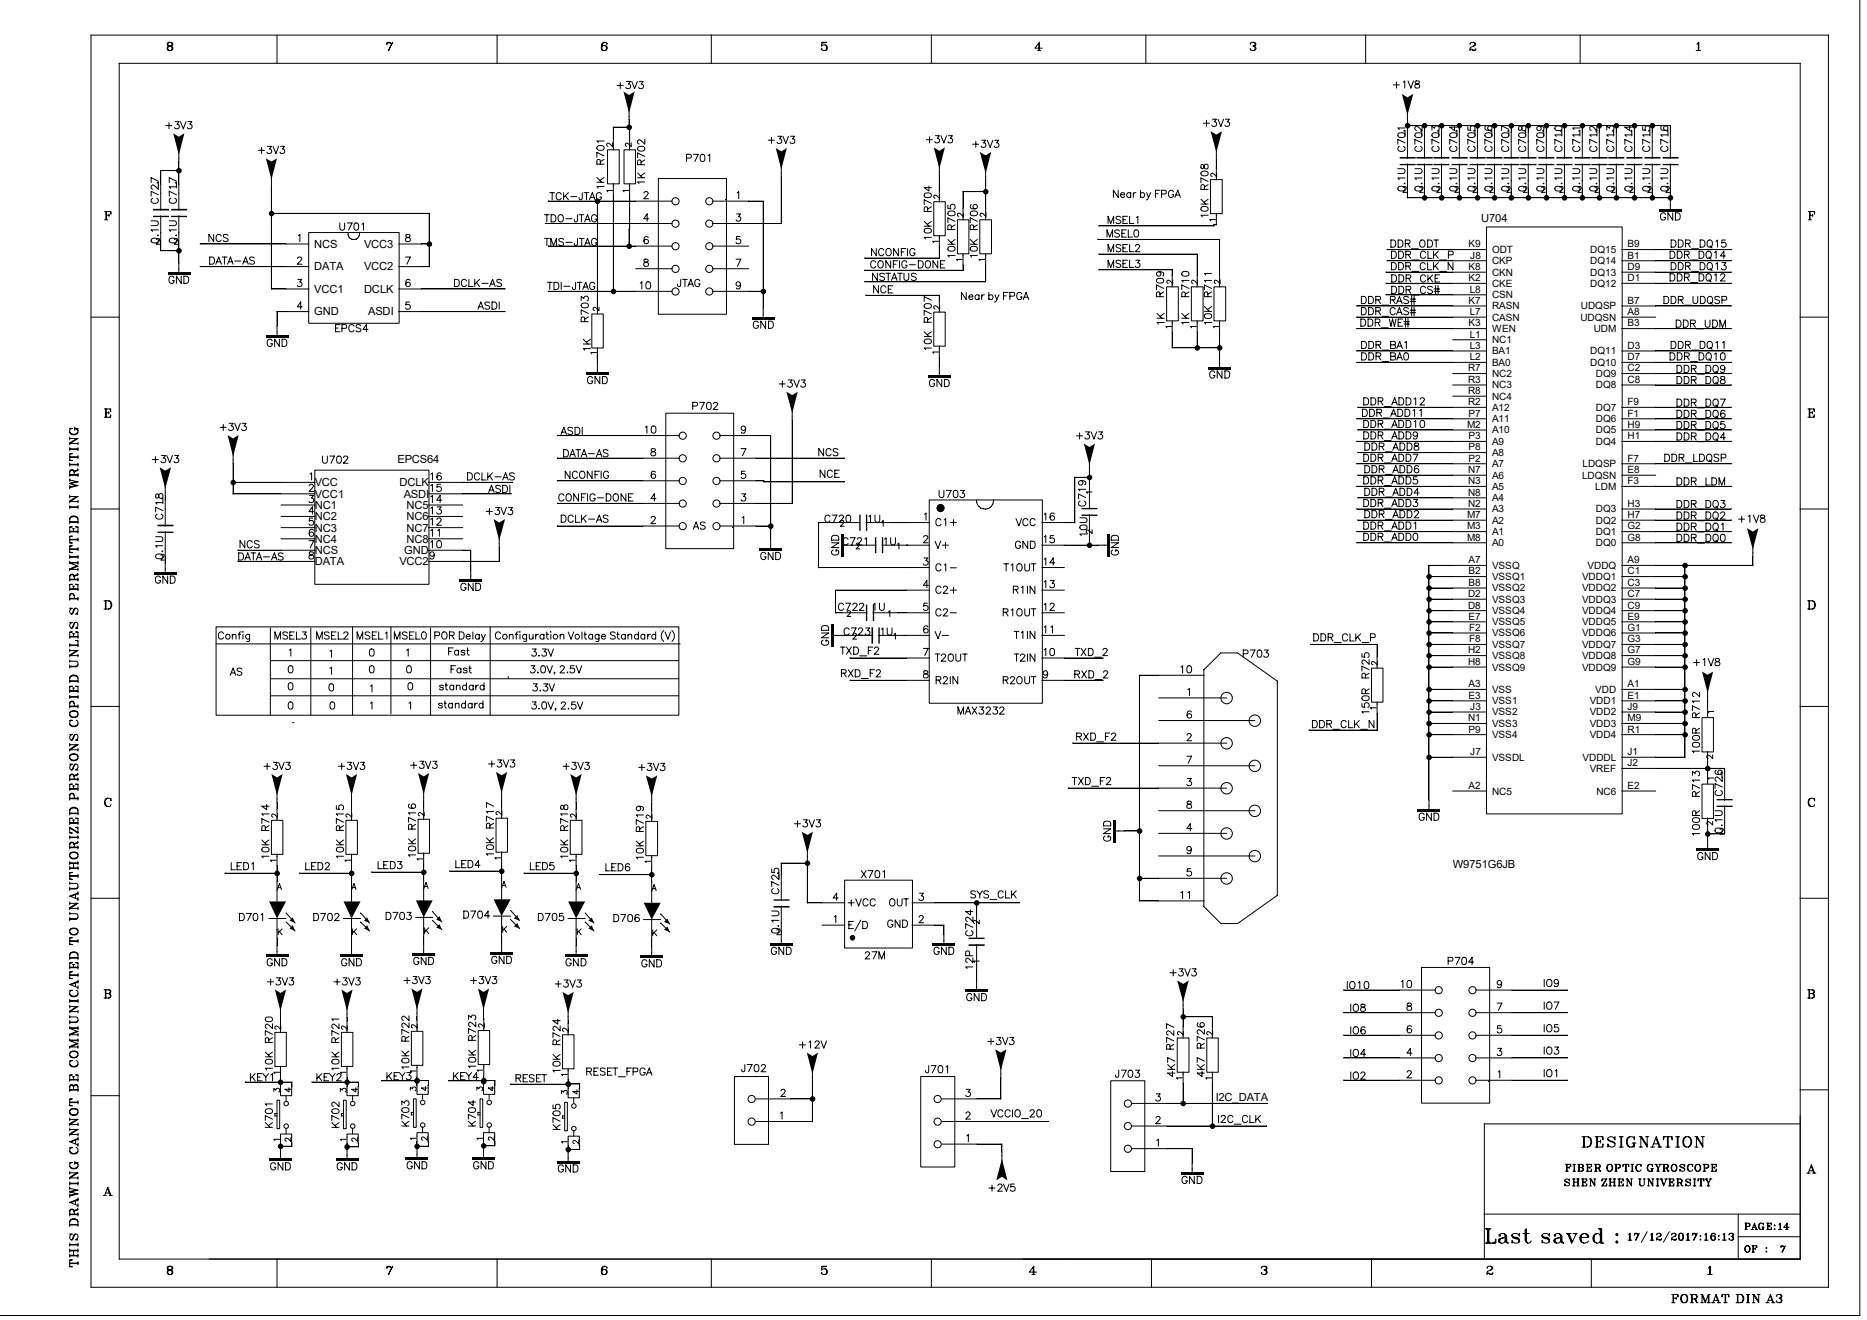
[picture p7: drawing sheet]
<svg xmlns="http://www.w3.org/2000/svg" width="297mm" height="210mm" viewBox="0 0 297 210" stroke-linecap="round" stroke-linejoin="round" font-family="sans-serif">
<defs><g id="words">
<g font-size="1.8">
<text x="235.6" y="35.4">U704</text>
<text x="50" y="39.5">NCS</text>
<text x="57.9" y="39.5">VCC3</text>
<text x="50" y="46.6">VCC1</text>
<text x="50" y="43">DATA</text>
<text x="57.9" y="46.6">DCLK</text>
<text x="57.9" y="43">VCC2</text>
<text x="50" y="50.2">GND</text>
<text x="58.6" y="50.2">ASDI</text>
<text x="50.1" y="77.3">VCC</text>
<text x="63.2" y="73.7">EPCS64</text>
<text x="63.5" y="77.3">DCLK</text>
<text x="50.1" y="82.8">NC2</text>
<text x="50.1" y="80.9">NC1</text>
<text x="50.1" y="79.2">VCC1</text>
<text x="64.2" y="79.2">ASDI</text>
<text x="64.7" y="82.8">NC6</text>
<text x="64.7" y="80.9">NC5</text>
<text x="50.1" y="89.9">DATA</text>
<text x="50.1" y="88.1">NCS</text>
<text x="50.1" y="86.4">NC4</text>
<text x="50.1" y="84.6">NC3</text>
<text x="63.5" y="89.9">VCC2</text>
<text x="64.3" y="88.1">GND</text>
<text x="64.7" y="86.4">NC8</text>
<text x="64.7" y="84.6">NC7</text>
<text x="231.1" y="138">W9751G6JB</text>
<text x="193.4" y="175.2">I2C_DATA</text>
</g>
<g font-size="1.6">
<text x="233.6" y="39.4">K9</text>
<text x="233.9" y="41.1">J8</text>
<text x="237.4" y="40.3">ODT</text>
<text x="253" y="40.3">DQ15</text>
<text x="258.9" y="39.4">B9</text>
<text x="258.9" y="41.1">B1</text>
<text x="233.6" y="43">K8</text>
<text x="233.6" y="44.7">K2</text>
<text x="233.8" y="46.6">L8</text>
<text x="237.4" y="45.6">CKE</text>
<text x="237.4" y="42">CKP</text>
<text x="237.4" y="43.9">CKN</text>
<text x="237.4" y="47.5">CSN</text>
<text x="253" y="45.6">DQ12</text>
<text x="253" y="43.9">DQ13</text>
<text x="253" y="42">DQ14</text>
<text x="258.9" y="43">D9</text>
<text x="258.9" y="44.7">D1</text>
<text x="233.6" y="48.3">K7</text>
<text x="233.6" y="51.9">K3</text>
<text x="233.8" y="53.7">L1</text>
<text x="233.8" y="50.1">L7</text>
<text x="237.4" y="52.8">WEN</text>
<text x="237.4" y="51">CASN</text>
<text x="237.4" y="49.2">RASN</text>
<text x="251.4" y="51">UDQSN</text>
<text x="251.5" y="49.2">UDQSP</text>
<text x="253.5" y="52.8">UDM</text>
<text x="258.9" y="51.9">B3</text>
<text x="258.9" y="50.1">A8</text>
<text x="258.9" y="48.3">B7</text>
<text x="233.6" y="59.1">R7</text>
<text x="233.8" y="57.3">L2</text>
<text x="233.8" y="55.5">L3</text>
<text x="237.4" y="54.6">NC1</text>
<text x="237.4" y="56.4">BA1</text>
<text x="237.4" y="58.2">BA0</text>
<text x="237.4" y="60">NC2</text>
<text x="253" y="58.2">DQ10</text>
<text x="253" y="56.4">DQ11</text>
<text x="253.9" y="60">DQ9</text>
<text x="258.9" y="55.5">D3</text>
<text x="258.9" y="57.3">D7</text>
<text x="258.9" y="59.1">C2</text>
<text x="233.6" y="60.9">R3</text>
<text x="233.6" y="62.7">R8</text>
<text x="233.6" y="64.5">R2</text>
<text x="237.4" y="65.4">A12</text>
<text x="237.4" y="63.6">NC4</text>
<text x="237.4" y="61.8">NC3</text>
<text x="253.9" y="65.4">DQ7</text>
<text x="253.9" y="61.8">DQ8</text>
<text x="258.9" y="60.9">C8</text>
<text x="258.9" y="64.5">F9</text>
<text x="233.4" y="68.1">M2</text>
<text x="233.6" y="71.7">P8</text>
<text x="233.6" y="69.9">P3</text>
<text x="233.6" y="66.3">P7</text>
<text x="237.4" y="67.2">A11</text>
<text x="237.4" y="69">A10</text>
<text x="237.4" y="70.8">A9</text>
<text x="253.9" y="70.8">DQ4</text>
<text x="253.9" y="69">DQ5</text>
<text x="253.9" y="67.2">DQ6</text>
<text x="258.9" y="66.3">F1</text>
<text x="258.9" y="68.1">H9</text>
<text x="258.9" y="69.9">H1</text>
<text x="233.6" y="77">N3</text>
<text x="233.6" y="75.3">N7</text>
<text x="233.6" y="73.4">P2</text>
<text x="237.4" y="72.6">A8</text>
<text x="237.4" y="74.3">A7</text>
<text x="237.4" y="76.2">A6</text>
<text x="237.4" y="77.9">A5</text>
<text x="251.7" y="76.2">LDQSN</text>
<text x="251.8" y="74.3">LDQSP</text>
<text x="253.8" y="77.9">LDM</text>
<text x="258.9" y="77">F3</text>
<text x="258.9" y="75.3">E8</text>
<text x="258.9" y="73.4">F7</text>
<text x="233.4" y="82.4">M7</text>
<text x="233.6" y="80.6">N2</text>
<text x="233.6" y="78.9">N8</text>
<text x="237.4" y="79.8">A4</text>
<text x="237.4" y="81.5">A3</text>
<text x="237.4" y="83.3">A2</text>
<text x="253.9" y="83.3">DQ2</text>
<text x="253.9" y="81.5">DQ3</text>
<text x="258.9" y="80.6">H3</text>
<text x="258.9" y="82.4">H7</text>
<text x="233.4" y="86">M8</text>
<text x="233.4" y="84.2">M3</text>
<text x="233.6" y="89.6">A7</text>
<text x="237.4" y="85.1">A1</text>
<text x="237.4" y="86.9">A0</text>
<text x="253.9" y="86.9">DQ0</text>
<text x="253.9" y="85.1">DQ1</text>
<text x="258.9" y="89.6">A9</text>
<text x="258.9" y="84.2">G2</text>
<text x="258.9" y="86">G8</text>
<text x="233.6" y="95">D2</text>
<text x="233.6" y="93.2">B8</text>
<text x="233.6" y="91.4">B2</text>
<text x="237.4" y="90.5">VSSQ</text>
<text x="237.4" y="92.3">VSSQ1</text>
<text x="237.4" y="94.1">VSSQ2</text>
<text x="237.4" y="95.9">VSSQ3</text>
<text x="251.7" y="92.3">VDDQ1</text>
<text x="251.7" y="94.1">VDDQ2</text>
<text x="251.7" y="95.9">VDDQ3</text>
<text x="252.6" y="90.5">VDDQ</text>
<text x="258.9" y="95">C7</text>
<text x="258.9" y="93.2">C3</text>
<text x="258.9" y="91.4">C1</text>
<text x="233.6" y="96.8">D8</text>
<text x="233.6" y="98.6">E7</text>
<text x="233.7" y="100.4">F2</text>
<text x="237.4" y="97.7">VSSQ4</text>
<text x="237.4" y="99.5">VSSQ5</text>
<text x="237.4" y="101.3">VSSQ6</text>
<text x="251.7" y="97.7">VDDQ4</text>
<text x="251.7" y="99.5">VDDQ5</text>
<text x="251.7" y="101.3">VDDQ6</text>
<text x="258.9" y="100.4">G1</text>
<text x="258.9" y="98.6">E9</text>
<text x="258.9" y="96.8">C9</text>
<text x="233.6" y="105.8">H8</text>
<text x="233.6" y="104">H2</text>
<text x="233.7" y="102.2">F8</text>
<text x="237.4" y="103.1">VSSQ7</text>
<text x="237.4" y="104.9">VSSQ8</text>
<text x="237.4" y="106.7">VSSQ9</text>
<text x="251.7" y="103.1">VDDQ7</text>
<text x="251.7" y="104.9">VDDQ8</text>
<text x="251.7" y="106.7">VDDQ9</text>
<text x="258.9" y="105.8">G9</text>
<text x="258.9" y="104">G7</text>
<text x="258.9" y="102.2">G3</text>
<text x="233.6" y="111.2">E3</text>
<text x="233.6" y="109.3">A3</text>
<text x="233.9" y="112.9">J3</text>
<text x="237.4" y="110.2">VSS</text>
<text x="237.4" y="112.1">VSS1</text>
<text x="237.4" y="113.8">VSS2</text>
<text x="252.9" y="112.1">VDD1</text>
<text x="252.9" y="113.8">VDD2</text>
<text x="253.8" y="110.2">VDD</text>
<text x="258.9" y="109.3">A1</text>
<text x="258.9" y="112.9">J9</text>
<text x="258.9" y="111.2">E1</text>
<text x="233.6" y="114.8">N1</text>
<text x="233.6" y="116.5">P9</text>
<text x="237.4" y="115.7">VSS3</text>
<text x="237.4" y="117.4">VSS4</text>
<text x="252.9" y="115.7">VDD3</text>
<text x="252.9" y="117.4">VDD4</text>
<text x="258.9" y="116.5">R1</text>
<text x="258.9" y="114.8">M9</text>
<text x="233.6" y="125.5">A2</text>
<text x="233.9" y="120.1">J7</text>
<text x="237.4" y="121">VSSDL</text>
<text x="251.8" y="121">VDDDL</text>
<text x="252.9" y="122.8">VREF</text>
<text x="258.9" y="121.9">J2</text>
<text x="258.9" y="120.1">J1</text>
<text x="258.9" y="125.5">E2</text>
<text x="237.4" y="126.4">NC5</text>
<text x="254" y="126.4">NC6</text>
</g>
</g></defs>
<path d="M.1 0h296.7v209.9h-296.7z" fill="none" stroke="#fff" stroke-width=".16"/>
<g fill="none" stroke="#000" stroke-width=".16">
<path d="M295.9 -.1v209.4M14.4 5.6h276.5M14.5 5.6v199.3M18.9 10.1h267.5M19 10.1v190.3M26.4 20h.9M26.7 6.8a.56 .56 0 0 1 .8 .2 .5 .5 0 0 1-.4 .3 .5 .5 0 0 1-.5-.3zM26.9 19.5v1M26.9 7.3l-.2 .4 .2 .3M26.9 7.3l-.2 .2-.1 .2a.51 .51 0 0 0 .8 .3l.1-.3-.3-.4M26.9 6.7l-.2 .3 .2 .3M27.2 7.3a.41 .41 0 0 1 0 .7"/>
<path d="M27.2 6.7l.2 .3-.2 .3M27.9 19.3h.6l-.3 .5a.39 .39 0 0 1 .2 .6 .39 .39 0 0 1-.6-.1M28.7 19.3l.5 1.2 .4-1.2M29.9 19.3h.6l-.3 .5a.39 .39 0 0 1 .3 .6 .39 .39 0 0 1-.7-.1M44.1 5.6v4.5M61.6 6.7v.5M62.3 6.9l-.3-.2h-.2l-.2 .2a.7 .7 0 0 1 .8 0l-.6 1.1M62.5 6.7l-.7 1.3M79.1 5.6v4.5M96.1 6.7a.88 .88 0 0 0-.1 1.3M96.3 7.2a.47 .47 0 0 1 0 .8M96.5 6.9l.1 .1a.47 .47 0 0 0-.4-.3 .47 .47 0 0 0-.4 .2l-.1 .8a.51 .51 0 0 0 .8 .3l.1-.3-.1-.4-.5-.1-.3 .3"/>
<path d="M98.2 13.6h.9M98.7 13.1v1M99.7 13h.6l-.4 .4a.39 .39 0 0 1 .3 .6 .39 .39 0 0 1-.6-.1M100.1 16.9v3.4M100.5 13l.5 1.1 .4-1.1M101.7 13h.6l-.3 .4a.39 .39 0 0 1 .3 .6 .39 .39 0 0 1-.7-.1M113.2 5.5v4.6M130.8 6.8l.7-.1h-.7l-.1 .6a.51 .51 0 0 1 .7-.1 .51 .51 0 0 1 .1 .8 .51 .51 0 0 1-.8-.3l.1 .1M131.3 7.2a.54 .54 0 0 1 0 .8M148.2 5.5v4.6M165.1 8h.5M165.3 6.9v1.1"/>
<path d="M165.8 7.7h-1.2l.8-1v1.3M182.3 5.6v4.5M191.4 19.6h1M191.9 19.1v1M192.9 19h.6l-.3 .4a.39 .39 0 0 1 .3 .6 .39 .39 0 0 1-.7-.1M193.8 19l.4 1.1 .4-1.1M194.9 19h.7l-.4 .4a.39 .39 0 0 1 .3 .6 .39 .39 0 0 1-.6-.1M199 6.9v.1l-.1-.1a.54 .54 0 0 1 .9 .1l-.3 .3M199.3 7.3a.44 .44 0 0 1 .5 .4 .54 .54 0 0 1-.9 .1v-.1l.1 .1M199.5 7.3a.41 .41 0 0 1 0 .7M199.5 6.7l.2 .3-.2 .3M217.3 5.5v4.6"/>
<path d="M221.7 13.5h.9M222.2 13v1M223.2 13.1l.3-.2v1.1M223.9 20h41.8v5.2M223.9 17.2v8M224 12.9l.5 1.1 .4-1.1M225.2 12.9v.4l.3 .1a.32 .32 0 0 1 .4 .3 .32 .32 0 0 1-.3 .3h-.4l-.1-.2a.58 .58 0 0 1 .6-.5l.1-.2-.1-.2zM226.6 20v5.2M229.3 20v5.2M231.4 20v.8l-.8-.6h1.2M232.2 20v5.2M233.9 6.9v.1l-.1-.1a.54 .54 0 0 1 1 .1l-.1 .2-.8 .3-.1 .5"/>
<path d="M234.4 6.7l.3 .3-.3 .3M234.8 7.7l-.1 .3h-.3l-.3-.2M234.8 7.8a.77 .77 0 0 1-.9 0l-.1 .2M235 20v5.2M237.7 20v5.2M240.4 20v5.2M243.1 20v5.2M246 20v5.2M248.9 20v5.2M251.4 5.6v4.5M251.7 20v5.2M254.4 20v5.2"/>
<path d="M257.1 20v5.2M259.2 20v.8l-.7-.6h1.1M260 20v5.2M262.8 20v5.2M269.8 8h.8M270 7l.3-.3v1.3M270.2 6.8v1.2M286.4 10v190.3M290.9 5.5v199.3M16.6 33.7h1.1v.4l-.1-.4M16.6 35h.5M16.8 33.7v1.3"/>
<path d="M16.9 34.2h.5M16.9 33.7v1.3M17.4 34.1v.4M24 35.1h.8a.38 .38 0 0 1 .4 .4 .38 .38 0 0 1-.4 .4h-.8M24.1 38.1l.2-.2h.7l.1 .2v.4l-.1 .1h-.7l-.2-.1zM24.3 31.5a.42 .42 0 0 0-.3 .5 .42 .42 0 0 0 .5 .3h.3a.42 .42 0 0 0 .4-.3 .42 .42 0 0 0-.3-.5M24.9 38.1l.2-.2 .3 .2-.1 .3-.5 .5h.6M25 29.1l.2-.1v.9M25.1 37.4v.1zM25.2 29.4v.7l-.8-.7-.4 .3 .1 .3 .2 .1M25.2 36.6h-1.2l.3 .2M25.2 31l-1.2-.6v.8"/>
<path d="M25.2 28.8l-1.2-.5v.7M25.5 27.1h2.9M25.5 39.9h2.9M25.6 27.1v6.4M25.6 34.3v5.6M26.9 35.1h.8a.38 .38 0 0 1 .4 .4 .38 .38 0 0 1-.4 .4h-.8M27 38.1l.1-.2h.8l.1 .2v.4l-.1 .1h-.8l-.1-.1zM27.2 31.5a.42 .42 0 0 0-.3 .5 .42 .42 0 0 0 .4 .3h.3a.42 .42 0 0 0 .5-.3 .42 .42 0 0 0-.3-.5M27.8 38.1l.1-.2 .4 .2-.1 .3-.5 .5h.6M27.9 29.1l.2-.1v.9M28 37.4v.1h-.1zM28.1 36.6h-1.2l.2 .2"/>
<path d="M28.1 29.7h-1.2l.2 .3M28.1 31l-1.2-.6v.8M28.1 28.8l-1.2-.5v.7M28.4 23.5v10M28.4 34.3v9.2M31.8 38.8h17.3M31.9 38.8h.1M34 37.3v1.1l-.8-1.1v1.1M35.2 37.5a.42 .42 0 0 0-.5-.2 .42 .42 0 0 0-.3 .4v.3a.42 .42 0 0 0 .3 .4 .42 .42 0 0 0 .5-.2M36.3 37.5l-.3-.2h-.4v.4l.6 .2 .1 .4-.3 .1h-.4l-.1-.1M41.1 23.9h1M41.6 23.5v.9"/>
<path d="M42.5 23.3h.7l-.4 .4a.39 .39 0 0 1 .3 .6 .39 .39 0 0 1-.6-.1M43.1 34h25.2v8.5M43.2 27.5v18.5M43.4 23.3l.5 1.1 .4-1.1M44.6 23.3h.7l-.4 .4a.39 .39 0 0 1 .3 .6 .39 .39 0 0 1-.7-.1M47.5 37.5l.2-.2v1.1M49.1 37h14.4v14.4h-14.4zM54.1 35.5v.8a.38 .38 0 0 0 .3 .3 .38 .38 0 0 0 .4-.3v-.8M55.2 35.5h.8l-.5 1.1M55.4 37v.3M55.4 37.3a.89 .89 0 0 0 1.1 .8M56.5 35.5h.4l.1 .2v.7l-.1 .2h-.4l-.2-.2v-.7z"/>
<path d="M57.2 37v.2a.89 .89 0 0 1-.8 .9M57.6 35.7l.2-.2v1.1M63.4 38.8h4.9M64.6 37.3v.4l.3 .1a.32 .32 0 0 1 .4 .3 .32 .32 0 0 1-.3 .3h-.4l-.1-.2a.58 .58 0 0 1 .7-.5v-.2v-.2zM86.6 34.2h.8M86.6 37.9h.8M86.7 35.6h20.2M86.8 35.5v.1M87 34.2v1.1M87 37.9v1.2M87.2 32h19.7M87.2 39.2h19.7"/>
<path d="M87.2 32h.1M87.2 39.1v.1M87.5 30.6h.7M87.6 39.1v-1.2l.5 1.2 .4-1.2v1.2M87.7 34.2h.4a.61 .61 0 0 1 .4 .5 .61 .61 0 0 1-.4 .6h-.4zM87.8 30.6v1.2M89 34.2h.1a.56 .56 0 0 1 .5 .6 .56 .56 0 0 1-.6 .5l-.2-.4v-.5zM89.3 30.9a.42 .42 0 0 0-.5-.2 .42 .42 0 0 0-.3 .4v.3a.42 .42 0 0 0 .3 .4 .42 .42 0 0 0 .5-.3M89.7 30.6v1.2M89.7 38.1l-.3-.2-.4 .1-.1 .3 .6 .3 .2 .3-.3 .2-.4-.1-.1-.1M90 31.2l.4 .6M90 34.8h1"/>
<path d="M90 38.6h1M90.4 30.6l-.7 .8M90.8 31.3h1M91.9 34.2v.9a.27 .27 0 0 1-.4 .2 .27 .27 0 0 1-.1-.4M91.9 37.9v.9a.27 .27 0 0 1-.4 .3 .27 .27 0 0 1-.1-.4M92.1 34.2h.8M92.2 37.9h.7M92.5 34.2v1.1M92.5 37.9v1.2M92.6 30.6v.9a.27 .27 0 0 1-.3 .3 .27 .27 0 0 1-.2-.4M92.9 30.6h.8M93 35.3l.5-1.1 .4 1.1"/>
<path d="M93 39.1l.5-1.2 .4 1.2M93.2 34.9h.5M93.2 38.7h.5M93.3 30.6v1.2M93.8 31.8l.4-1.2 .5 1.2M93.9 31.4h.6M94.9 34.4a.42 .42 0 0 0-.5-.2 .42 .42 0 0 0-.3 .4v.3a.4 .4 0 0 0 .4 .4 .4 .4 0 0 0 .4-.4h-.2M94.9 38.2a.42 .42 0 0 0-.5-.3 .42 .42 0 0 0-.3 .5v.3a.4 .4 0 0 0 .4 .4 .4 .4 0 0 0 .4-.4h-.2M95 29h1.1M95 28.2l.7 .8M95 23.3l.2-.1h.7l.2 .1v.4l-.2 .2h-.7l-.2-.2zM95 32v18"/>
<path d="M95.5 26.1v-.7h-.2h-.3v.7h1.1M95.7 30.9a.42 .42 0 0 0-.5-.2 .42 .42 0 0 0-.3 .4v.3a.4 .4 0 0 0 .4 .4 .4 .4 0 0 0 .4-.4h-.3M96.1 25.4l-.6 .3M96.1 29.7h-1.1l.2 .2M96.1 22.4h-1.1l.2 .3M96.1 28.2l-.6 .5M96.1 24.8l-1.1-.5v.7M96.6 23.8h1.9v5.5h-1.9zM97.5 30.3h-1l.2 .2M97.5 22.7v.6l-.5-.4-.3-.1-.2 .3 .2 .2M97.5 20.2h2.7v3.7M97.6 20.2v3.7"/>
<path d="M97.6 29.2v17.2M99.3 23.8h1.8v5.5h-1.8zM100 30.3h-.9l.2 .2M100 36.5h.2M100.1 36.5v2.7M100.2 29.2v7.3M100.4 22.7v.6l-.4-.4-.3-.1-.2 .3 .2 .2M101.4 28.3h1.2M101.4 27.5l.8 .8M101.5 23.5l.1-.2h.8l.1 .2v.4l-.1 .1h-.8l-.1-.1zM102 26.2l-.1-.7-.1-.1-.3 .1-.1 .7h1.2M102.4 30.7l.2-.2h.3l.2 .3-.7 .8h.8"/>
<path d="M102.6 25.4l-.6 .4M102.6 22.2v.7l-.8-.7-.4 .3 .1 .3 .2 .1M102.6 29h-1.2l.2 .2M102.6 24.9l-1.2-.6v.8M102.6 27.5l-.7 .5M103.1 37.8l-.3-.2a.61 .61 0 0 0-.4 .6 .61 .61 0 0 0 .4 .6 .36 .36 0 0 0 .4-.4 .36 .36 0 0 0-.4-.4 .36 .36 0 0 0-.4 .4M103.2 34.8h-.8l.6-.8v1.2M104.7 28.4h10.9v21.6h-10.9zM109.2 25.1h.7l.1-.2-.1-.3h-.7v1.1M110.3 24.6h.8l-.6 1.1M111.5 24.6h.5l.1 .2v.7l-.1 .2h-.5l-.1-.2v-.7zM112.6 24.8l.3-.2v1.1"/>
<path d="M113.3 32h8.1v18.7M113.3 35.6h11M113.3 39.2h5.8M117.2 34h.6l-.3 .5a.39 .39 0 0 1 .3 .6 .39 .39 0 0 1-.7-.1M117.3 30.7l.2-.2v1.1M117.7 37.6h-.5l-.1 .5a.4 .4 0 0 1 .6 0 .4 .4 0 0 1 0 .6 .4 .4 0 0 1-.6-.1M122.2 22.3h1M122.7 21.8v1M123.7 21.7h.6l-.3 .4a.39 .39 0 0 1 .3 .6 .39 .39 0 0 1-.7-.1M124.3 25.8v9.8M124.5 21.7l.5 1.1 .4-1.1M125.8 21.7h.6l-.3 .4a.39 .39 0 0 1 .3 .6 .39 .39 0 0 1-.7-.1"/>
<path d="M139.4 39.5v1.2l-.8-1.2v1.2M140.6 39.8a.42 .42 0 0 0-.5-.3 .42 .42 0 0 0-.3 .5v.3a.42 .42 0 0 0 .3 .4 .42 .42 0 0 0 .5-.3M141 39.7l.3-.2a.56 .56 0 0 1 .5 .7 .56 .56 0 0 1-.7 .4l-.2-.3zM142.9 39.5v1.2l-.7-1.2v1.2M144.1 39.5h-.7v1.2M144.4 39.5v1.2M145.5 39.8a.42 .42 0 0 0-.4-.3 .42 .42 0 0 0-.4 .5v.3a.4 .4 0 0 0 .4 .4 .4 .4 0 0 0 .4-.4h-.2M147 36h1.2M147 35.2l.8 .8M147.1 30.9l.1-.2h.8l.1 .2v.4l-.1 .1h-.8l-.1-.1zM147.1 36.5l.1-.1h.8l.1 .1v.4l-.1 .1h-.8l-.1-.1zM147.4 22.2h.9"/>
<path d="M147.6 33.7l-.1-.7-.1-.1-.3 .1-.1 .7h1.2M147.8 29.6v.8l-.8-.6h1.2M147.9 21.8v.9M148.2 37.8h-1.2l.2 .2M148.2 32.3l-1.2-.5v.8M148.2 35.2l-.7 .5M148.2 32.9l-.6 .4M148.5 32.1h1.9v5.4h-1.9zM148.8 21.6h.6l-.3 .4a.39 .39 0 0 1 .3 .6 .39 .39 0 0 1-.7-.1M149.3 38.4h-.9l.1 .2M149.4 25.7v6.4M149.4 37.5v3.6"/>
<path d="M149.5 31v.6l-.4-.4-.4-.2-.2 .4 .3 .1M149.7 21.6l.5 1.1 .4-1.1M150.8 38.9h1.1M150.8 38.1l.8 .8M150.8 32.6v.6h.5a.4 .4 0 0 1 0-.6 .4 .4 0 0 1 .6 .1 .4 .4 0 0 1-.2 .6M150.8 33.7l.2-.1h.7l.2 .1v.5l-.2 .1h-.7l-.2-.1zM150.8 39.4l.2-.2h.7l.2 .2v.4l-.2 .1h-.7l-.2-.1zM150.9 21.6h.6l-.3 .4a.39 .39 0 0 1 .3 .6 .39 .39 0 0 1-.7-.1M151.3 36.5v-.6l-.2-.1-.3 .1v.6h1.1M151.9 35.2l-1.1-.5v.7M151.9 38.1l-.6 .5M151.9 35.8l-.6 .4"/>
<path d="M152.3 35h1.8v5.4h-1.8zM153.2 30.5h3.6M153.2 30.5v4.5M153.2 33.9v.6l-.4-.5-.3-.1-.2 .3 .2 .2M154.3 38.9h1.2M154.3 38.1l.8 .8M154.4 33.7l.2-.1h.7l.1 .1v.5l-.1 .1h-.7l-.2-.1zM154.4 39.4l.2-.2h.7l.1 .2v.4l-.1 .1h-.7l-.2-.1zM154.5 32.6l-.2 .3a.61 .61 0 0 0 .6 .4 .61 .61 0 0 0 .6-.4 .36 .36 0 0 0-.4-.4 .36 .36 0 0 0-.3 .4 .36 .36 0 0 0 .3 .3M154.7 22.9h1M154.9 36.5v-.6l-.2-.1-.3 .1-.1 .6h1.2M155.2 22.5v1"/>
<path d="M155.5 35.8l-.6 .4M155.5 35.2l-1.2-.5v.7M155.5 38.1l-.6 .5M155.9 35h1.8v5.4h-1.8zM156.2 22.3h.6l-.3 .4a.39 .39 0 0 1 .3 .7 .39 .39 0 0 1-.7-.2M156.8 26.5v8.5M156.8 33.9v.6l-.4-.5-.3-.1-.2 .3 .2 .2M157.1 22.3l.4 1.2 .4-1.2M158.2 22.3h.7l-.4 .4a.39 .39 0 0 1 .3 .7 .39 .39 0 0 1-.6-.2M174.6 38.1h19.4v7.6M174.7 38.1h.1M174.8 35.9h18.3"/>
<path d="M174.8 35.9h.1M176.1 37.7v-1.1l.4 1.1 .5-1.1v1.1M176.3 35.6v-1.2l.4 1.2 .5-1.2v1.2M177.9 30.3v1.1l-.8-1.1v1.1M178.1 36.7l-.3-.1h-.4v.4l.6 .2 .1 .3-.3 .2h-.4l-.1-.2M178.3 31h.6v-.1a.35 .35 0 0 0-.5-.1 .35 .35 0 0 0 0 .5 .35 .35 0 0 0 .5-.1M178.3 39.1l-.3-.2h-.4v.4l.6 .2 .1 .4-.3 .1h-.4l-.1-.1M178.3 34.6l-.3-.2-.4 .1v.3l.6 .3 .1 .3-.3 .2-.4-.1-.1-.1M178.5 37.1h.4M178.6 35h.5M178.6 39.5h.5M179.2 36.6h-.7v1.1h.7"/>
<path d="M179.4 34.4h-.8v1.2h.8M179.4 38.9h-.8v1.1h.8M179.5 36.6v1.1h.7M179.7 34.4v1.2h.7M179.7 38.9v1.1h.7M179.9 30.8a.35 .35 0 0 0-.5 0 .35 .35 0 0 0 0 .5 .35 .35 0 0 0 .5-.1M179.9 30.6v.8M180.3 30.6v.8M180.6 36.6h.4l.1 .2v.7l-.1 .2h-.4l-.2-.2v-.7zM180.6 39.2l.2-.3h.3l.2 .3-.7 .8h.8M180.7 30.6a.35 .35 0 0 0-.4 .4M180.8 34.6l.2-.2v1.2"/>
<path d="M181.4 30.8a.37 .37 0 0 1 .6 0 .37 .37 0 0 1 0 .5 .37 .37 0 0 1-.6-.1M181.4 30.3v1.1M182.4 30.6l.3 .8M183 30.6l-.4 1-.3 .2M183.8 30.8h.4M184.5 30.3h-.7v1.1M184.8 30.9l.7-.1v-.2v-.3h-.7v1.1M186.7 30.5a.42 .42 0 0 0-.5-.2 .42 .42 0 0 0-.3 .4v.3a.4 .4 0 0 0 .4 .4 .4 .4 0 0 0 .4-.4h-.3M186.9 31.4l.5-1.1 .4 1.1M187.1 31h.5M191.1 32.5h1.1M191.1 31.7l.7 .8"/>
<path d="M191.1 27.4l.2-.1h.7l.2 .1v.4l-.2 .1h-.7l-.2-.1zM191.1 26.2a.38 .38 0 0 0 .2 .6h.1l.2-.3a.32 .32 0 0 1 .3-.4 .32 .32 0 0 1 .3 .3v.4l-.2 .1a.58 .58 0 0 1-.6-.7h-.1zM191.1 33l.2-.1h.7l.2 .1v.4l-.2 .2h-.7l-.2-.2zM191.6 30.1v-.6l-.2-.1-.3 .1v.6h1.1M192.2 29.4l-.6 .4M192.2 34.2h-1.1l.2 .3M192.2 28.9l-1.1-.6v.8M192.2 31.7l-.6 .5M192.6 28.6h1.8v5.4h-1.8zM193.1 35.8v.2M193.4 34.9h-1l.2 .2M193.5 23.2v5.4"/>
<path d="M193.5 34v1.8h-.4M193.5 27.5v.6l-.4-.4-.3-.1-.2 .3 .2 .2M220.6 39.7h15.9M220.7 39.7h.1M221.3 38.2h.4a.61 .61 0 0 1 .4 .6 .61 .61 0 0 1-.4 .5h-.4zM221.4 40h.3a.61 .61 0 0 1 .4 .5 .61 .61 0 0 1-.4 .6h-.3zM222.4 26.8h.8a.38 .38 0 0 1 .3 .4 .38 .38 0 0 1-.3 .4h-.8M222.4 38.2h.4a.61 .61 0 0 1 .4 .6 .61 .61 0 0 1-.4 .5h-.4zM222.4 21.3l.2-.1h.7l.2 .1v.4l-.2 .1h-.7l-.2-.1zM222.4 29.8l.2-.1h.7l.2 .1v.4l-.2 .2h-.7l-.2-.2zM222.5 40h.4a.61 .61 0 0 1 .4 .5 .61 .61 0 0 1-.4 .6h-.4zM222.6 23.3a.42 .42 0 0 0-.2 .5 .42 .42 0 0 0 .4 .3h.3a.42 .42 0 0 0 .4-.3 .42 .42 0 0 0-.2-.5"/>
<path d="M223.2 29.9l.2-.2 .3 .1-.1 .4-.4 .4h.6M223.3 20.9l.2-.2v.9M223.4 29.2l.1-.1v.1zM223.5 20.4h-1.1l.2 .2M223.5 28.3h-1.1l.2 .3M223.5 22.7l-1.1-.5v.7M223.6 38.7h.6l.1-.2-.1-.3h-.6v1.1M223.9 31.5h41.8M223.9 26.1v5.4M223.9 38.7l.4 .6M224.5 39.6h1.1M225.1 26.8h.8a.38 .38 0 0 1 .3 .4 .38 .38 0 0 1-.3 .4h-.8"/>
<path d="M225.1 21.3l.2-.1h.7l.2 .1v.4l-.2 .1h-.7l-.2-.1zM225.1 29.8l.2-.1h.7l.2 .1v.4l-.2 .2h-.7l-.2-.2zM225.3 23.3a.42 .42 0 0 0-.2 .5 .42 .42 0 0 0 .4 .3h.3a.42 .42 0 0 0 .4-.3 .42 .42 0 0 0-.2-.5M225.9 29.9l.2-.2 .3 .1-.1 .4-.5 .4h.6M225.9 38.4l.3-.2a.56 .56 0 0 1 .5 .6 .56 .56 0 0 1-.6 .5l-.3-.4zM226 20.9l.2-.2v.9M226.1 29.2l.1-.1v.1zM226.2 28.3h-1.1l.2 .3M226.2 22.7l-1.1-.5v.7M226.2 20v.8l-.8-.7-.3 .2v.3l.2 .1M226.6 26.1v5.4M227.1 38.2h.4a.61 .61 0 0 1 .4 .6 .61 .61 0 0 1-.4 .5h-.4z"/>
<path d="M227.2 40v1.1h.6M227.8 26.8h.8a.38 .38 0 0 1 .3 .4 .38 .38 0 0 1-.3 .4h-.8M227.8 20.7v-.6l.4 .3a.39 .39 0 0 1 .6-.3 .39 .39 0 0 1-.1 .7M227.8 29.8l.2-.1h.7l.2 .1v.4l-.2 .2h-.7l-.2-.2zM227.8 21.3l.2-.1h.7l.2 .1v.4l-.2 .1h-.7l-.2-.1zM228 40v1.1M228 23.3a.42 .42 0 0 0-.2 .5 .42 .42 0 0 0 .4 .3h.3a.42 .42 0 0 0 .4-.3 .42 .42 0 0 0-.2-.5M228.1 38.2h.8M228.5 38.2v1.1M228.6 29.9l.2-.2 .3 .1-.1 .4-.4 .4h.6M228.7 20.9l.2-.2v.9M228.8 29.2l.1-.1v.1z"/>
<path d="M228.8 40l-.8 .7M228.9 28.3h-1.1l.2 .3M228.9 22.7l-1.1-.5v.7M229.3 26.1v5.4M230.6 26.8h.8a.38 .38 0 0 1 .4 .4 .38 .38 0 0 1-.4 .4h-.8M230.7 21.3l.1-.1h.8l.1 .1v.4l-.1 .1h-.8l-.1-.1zM230.7 29.8l.1-.1h.8l.1 .1v.4l-.1 .2h-.8l-.1-.2zM230.9 23.3a.42 .42 0 0 0-.3 .5 .42 .42 0 0 0 .5 .3h.3a.42 .42 0 0 0 .4-.3 .42 .42 0 0 0-.3-.5M231.5 29.9l.1-.2 .4 .1-.1 .4-.5 .4h.6M231.6 20.9l.2-.2v.9M231.6 29.2l.1-.1 .1 .1zM231.8 28.3h-1.2l.2 .3"/>
<path d="M231.8 22.7l-1.2-.5v.7M232.2 26.1v5.4M233.5 20.2v.5h.5a.4 .4 0 0 1 0-.6 .4 .4 0 0 1 .6 .1 .4 .4 0 0 1-.2 .6M233.5 26.8h.8a.38 .38 0 0 1 .4 .4 .38 .38 0 0 1-.4 .4h-.8M233.6 21.3l.1-.1h.7l.2 .1v.4l-.2 .1h-.7l-.1-.1zM233.6 29.8l.1-.1h.7l.2 .1v.4l-.2 .2h-.7l-.1-.2zM233.8 23.3a.42 .42 0 0 0-.3 .5 .42 .42 0 0 0 .4 .3h.3a.42 .42 0 0 0 .5-.3 .42 .42 0 0 0-.3-.5M234.4 29.9l.1-.2 .4 .1-.2 .4-.4 .4h.6M234.4 20.9l.3-.2v.9M234.6 29.1v.2l-.1-.1zM234.7 28.3h-1.2l.2 .3M234.7 22.7l-1.2-.5v.7"/>
<path d="M235 26.1v5.4M236.2 26.8h.8a.38 .38 0 0 1 .4 .4 .38 .38 0 0 1-.4 .4h-.8M236.3 29.8l.1-.1h.8l.1 .1v.4l-.1 .2h-.8l-.1-.2zM236.3 21.3l.1-.1h.8l.1 .1v.4l-.1 .1h-.8l-.1-.1zM236.4 20.1l-.2 .3a.61 .61 0 0 0 .6 .4 .61 .61 0 0 0 .6-.4 .36 .36 0 0 0-.4-.4 .36 .36 0 0 0-.4 .4 .36 .36 0 0 0 .4 .3M236.5 36.1h21.6v93.4h-21.6zM236.5 23.3a.42 .42 0 0 0-.3 .5 .42 .42 0 0 0 .4 .3h.3a.42 .42 0 0 0 .5-.3 .42 .42 0 0 0-.3-.5M237 29.9l.2-.2 .3 .1-.1 .4-.4 .4h.6M237.1 20.9l.2-.2v.9M237.2 29.2l.1-.1 .1 .1zM237.4 28.3h-1.2l.2 .3M237.4 22.7l-1.2-.5v.7"/>
<path d="M237.7 26.1v5.4M238.9 26.8h.8a.38 .38 0 0 1 .3 .4 .38 .38 0 0 1-.3 .4h-.8M238.9 29.8l.2-.1h.7l.2 .1v.4l-.2 .2h-.7l-.2-.2zM238.9 21.3l.2-.1h.7l.2 .1v.4l-.2 .1h-.7l-.2-.1zM239.1 23.3a.42 .42 0 0 0-.2 .5 .42 .42 0 0 0 .4 .3h.3a.42 .42 0 0 0 .4-.3 .42 .42 0 0 0-.2-.5M239.7 29.9l.2-.2 .3 .1-.1 .4-.4 .4h.6M239.8 20.9l.2-.2v.9M239.9 29.2l.1-.1v.1zM240 28.3h-1.1l.2 .3M240 22.7l-1.1-.5v.7M240 20.6l-1.1-.6v.8M240.4 26.1v5.4"/>
<path d="M241.6 26.8h.8a.38 .38 0 0 1 .3 .4 .38 .38 0 0 1-.3 .4h-.8M241.6 29.8l.2-.1h.7l.2 .1v.4l-.2 .2h-.7l-.2-.2zM241.6 21.3l.2-.1h.7l.2 .1v.4l-.2 .1h-.7l-.2-.1zM241.6 20.2a.38 .38 0 0 0 .3 .5h.1l.1-.3a.32 .32 0 0 1 .3-.4 .32 .32 0 0 1 .3 .3v.4l-.2 .1a.58 .58 0 0 1-.5-.6l-.1-.1zM241.9 23.3a.42 .42 0 0 0-.3 .5 .42 .42 0 0 0 .4 .3h.3a.42 .42 0 0 0 .4-.3 .42 .42 0 0 0-.2-.5M242.4 29.9l.2-.2 .3 .1-.1 .4-.4 .4h.6M242.5 20.9l.2-.2v.9M242.6 29.2l.1-.1v.1zM242.7 28.3h-1.1l.2 .3M242.7 22.7l-1.1-.5v.7M243.1 26.1v5.4M244.5 26.8h.8a.38 .38 0 0 1 .3 .4 .38 .38 0 0 1-.3 .4h-.8"/>
<path d="M244.5 21.3l.2-.1h.7l.2 .1v.4l-.2 .1h-.7l-.2-.1zM244.5 29.8l.2-.1h.7l.2 .1v.4l-.2 .2h-.7l-.2-.2zM244.7 23.3a.42 .42 0 0 0-.2 .5 .42 .42 0 0 0 .4 .3h.3a.42 .42 0 0 0 .4-.3 .42 .42 0 0 0-.2-.5M244.9 20.1a.37 .37 0 0 1 .3 .4 .37 .37 0 0 1-.5 .3 .37 .37 0 0 1-.2-.6 .73 .73 0 0 1 1.1 .2v.3h-.2M245.3 29.9l.1-.2 .4 .1-.1 .4-.5 .4h.6M245.4 20.9l.2-.2v.9M245.6 29.1v.2l-.1-.1zM245.6 28.3h-1.1l.2 .3M245.6 22.7l-1.1-.5v.7M246 26.1v5.4M247.4 26.8h.8a.38 .38 0 0 1 .3 .4 .38 .38 0 0 1-.3 .4h-.8M247.4 29.8l.2-.1h.7l.2 .1v.4l-.2 .2h-.7l-.2-.2z"/>
<path d="M247.4 20.2l.2-.1h.7l.2 .1v.4l-.2 .1h-.7l-.2-.1zM247.6 23.3a.42 .42 0 0 0-.2 .5 .42 .42 0 0 0 .4 .3h.3a.42 .42 0 0 0 .4-.3 .42 .42 0 0 0-.3-.5M248.2 29.9l.1-.2 .4 .1-.2 .4-.4 .4h.6M248.2 20.9l.3-.2v.9M248.4 29.2l.1-.1v.1zM248.5 28.3h-1.1l.2 .3M248.5 21.5h-1.1l.2 .2M248.5 22.7l-1.1-.5v.7M248.9 26.1v5.4M250.2 26.8h.8a.38 .38 0 0 1 .3 .4 .38 .38 0 0 1-.3 .4h-.8M250.2 29.8l.2-.1h.7l.2 .1v.4l-.2 .2h-.7l-.2-.2zM250.4 23.3a.42 .42 0 0 0-.2 .5 .42 .42 0 0 0 .4 .3h.3a.42 .42 0 0 0 .4-.3 .42 .42 0 0 0-.2-.5"/>
<path d="M251 29.9l.2-.2 .3 .1-.1 .4-.4 .4h.6M251.1 20.9l.2-.2v.9M251.2 29.2l.1-.1v.1zM251.3 28.3h-1.1l.2 .3M251.3 21.5h-1.1l.2 .2M251.3 20.4h-1.1l.2 .2M251.3 22.7l-1.1-.5v.7M251.7 26.1v5.4M252.9 26.8h.8a.38 .38 0 0 1 .3 .4 .38 .38 0 0 1-.3 .4h-.8M252.9 29.8l.2-.1h.7l.2 .1v.4l-.2 .2h-.7l-.2-.2zM253.2 23.3a.42 .42 0 0 0-.3 .5 .42 .42 0 0 0 .4 .3h.3a.42 .42 0 0 0 .4-.3 .42 .42 0 0 0-.2-.5M253.7 29.9l.2-.2 .4 .1-.2 .4-.4 .4h.6"/>
<path d="M253.8 20.9l.2-.2v.9M253.9 29.2l.1-.1v.1zM254 20v.8l-.8-.7-.3 .2v.3l.3 .1M254 28.3h-1.1l.2 .3M254 21.5h-1.1l.2 .2M254 22.7l-1.1-.5v.7M254.4 26.1v5.4M255.6 20.7v-.6l.4 .3a.39 .39 0 0 1 .7-.3 .39 .39 0 0 1-.2 .7M255.6 26.8h.8a.38 .38 0 0 1 .4 .4 .38 .38 0 0 1-.4 .4h-.8M255.7 29.8l.1-.1h.7l.2 .1v.4l-.2 .2h-.7l-.1-.2zM255.9 23.3a.42 .42 0 0 0-.3 .5 .42 .42 0 0 0 .4 .3h.3a.42 .42 0 0 0 .5-.3 .42 .42 0 0 0-.3-.5M256.4 29.9l.2-.2 .3 .1-.1 .4-.4 .4h.6"/>
<path d="M256.5 20.9l.2-.2v.9M256.6 29.2l.1-.1 .1 .1zM256.8 21.5h-1.2l.2 .2M256.8 28.3h-1.2l.2 .3M256.8 22.7l-1.2-.5v.7M257.1 26.1v5.4M258.5 26.8h.8a.38 .38 0 0 1 .3 .4 .38 .38 0 0 1-.3 .4h-.8M258.5 29.8l.2-.1h.7l.2 .1v.4l-.2 .2h-.7l-.2-.2zM258.7 23.3a.42 .42 0 0 0-.2 .5 .42 .42 0 0 0 .4 .3h.3a.42 .42 0 0 0 .4-.3 .42 .42 0 0 0-.2-.5M259.3 29.9l.2-.2 .3 .1-.1 .4-.5 .4h.6M259.4 20.9l.2-.2v.9M259.5 29.2l.1-.1v.1z"/>
<path d="M259.6 28.3h-1.1l.2 .3M259.6 21.5h-1.1l.2 .2M259.6 22.7l-1.1-.5v.7M260 26.1v5.4M261.3 26.8h.8a.38 .38 0 0 1 .4 .4 .38 .38 0 0 1-.4 .4h-.8M261.3 20.2v.5h.5a.4 .4 0 0 1 0-.6 .4 .4 0 0 1 .6 .1 .4 .4 0 0 1-.1 .6M261.4 29.8l.1-.1h.8l.1 .1v.4l-.1 .2h-.8l-.1-.2zM261.6 23.3a.42 .42 0 0 0-.3 .5 .42 .42 0 0 0 .4 .3h.3a.42 .42 0 0 0 .5-.3 .42 .42 0 0 0-.3-.5M262.2 29.9l.1-.2 .4 .1-.1 .4-.5 .4h.6M262.3 20.9l.2-.2v.9M262.3 29.2l.1-.1 .1 .1zM262.5 28.3h-1.2l.2 .3"/>
<path d="M262.5 21.5h-1.2l.2 .2M262.5 22.7l-1.2-.5v.7M262.8 26.1v5.4M264.2 26.8h.8a.38 .38 0 0 1 .3 .4 .38 .38 0 0 1-.3 .4h-.8M264.2 29.8l.2-.1h.7l.2 .1v.4l-.2 .2h-.7l-.2-.2zM264.4 20.1l-.2 .3a.61 .61 0 0 0 .6 .4 .61 .61 0 0 0 .5-.4 .36 .36 0 0 0-.3-.4 .36 .36 0 0 0-.4 .4 .36 .36 0 0 0 .4 .3M264.5 23.3a.42 .42 0 0 0-.3 .5 .42 .42 0 0 0 .4 .3h.3a.42 .42 0 0 0 .4-.3 .42 .42 0 0 0-.2-.5M265 34.1a.42 .42 0 0 0-.5-.2 .42 .42 0 0 0-.3 .4v.3a.4 .4 0 0 0 .4 .4 .4 .4 0 0 0 .4-.4h-.3M265 29.9l.2-.2 .4 .1-.2 .4-.4 .4h.6M265.1 20.9l.2-.2v.9M265.3 29.1v.2l-.1-.1zM265.3 21.5h-1.1l.2 .2"/>
<path d="M265.3 28.3h-1.1l.2 .3M265.3 22.7l-1.1-.5v.7M265.7 40h.4a.61 .61 0 0 1 .4 .5 .61 .61 0 0 1-.4 .6h-.4zM265.7 26.1v7.4M265.9 38.2h.3a.61 .61 0 0 1 .4 .6 .61 .61 0 0 1-.4 .5h-.3zM266.1 33.9v1.1l-.8-1.1v1.1M266.5 33.9h.4a.61 .61 0 0 1 .4 .5 .61 .61 0 0 1-.4 .6h-.4zM266.8 40h.4a.61 .61 0 0 1 .4 .5 .61 .61 0 0 1-.4 .6h-.4zM267 38.2h.4a.61 .61 0 0 1 .4 .6 .61 .61 0 0 1-.4 .5h-.4zM268.1 38.7h.7l.1-.2-.1-.3h-.7v1.1M268.5 38.7l.4 .6M269.1 39.6h1.1"/>
<path d="M270.3 40h.4a.61 .61 0 0 1 .4 .5 .61 .61 0 0 1-.4 .6h-.4zM270.5 38.2h.3a.61 .61 0 0 1 .4 .6 .61 .61 0 0 1-.4 .5h-.3zM271.7 38.4l.2-.2a.56 .56 0 0 1 .5 .6 .56 .56 0 0 1-.6 .5l-.2-.4zM272 39.1l.4 .4M273 38.4l.2-.2v1.1M274.5 38.2h-.6v.5a.4 .4 0 0 1 .6 0 .4 .4 0 0 1-.1 .6 .4 .4 0 0 1-.5-.2M275.4 39.7h-17.4M287.7 33.7h1v.4l-.1-.4M287.7 35h.5M287.9 33.7v1.3M288 34.2h.4M288 33.7v1.3"/>
<path d="M288.4 34.1v.4M14.5 50.5h4.5M27.7 44.2a.42 .42 0 0 0-.5-.3 .42 .42 0 0 0-.3 .5v.3a.4 .4 0 0 0 .4 .4 .4 .4 0 0 0 .4-.4h-.3M28.8 43.9v1.2l-.7-1.2v1.2M29.3 43.9h.3a.61 .61 0 0 1 .4 .6 .61 .61 0 0 1-.4 .6h-.3zM31.8 42.4h17.3M31.9 42.4h.1M33.4 40.9h.3a.61 .61 0 0 1 .4 .6 .61 .61 0 0 1-.4 .5h-.3zM34.3 42l.5-1.1 .4 1.1M34.5 41.7h.6M35.3 40.9h.8M35.7 40.9v1.1"/>
<path d="M36.2 42l.5-1.1 .4 1.1M36.4 41.7h.5M37.3 41.5h1M38.6 42l.5-1.1 .4 1.1M38.8 41.7h.5M40.5 41.1l-.3-.2h-.4v.4l.5 .2 .2 .4-.3 .1h-.4l-.1-.1M43.1 46h6M43.3 54.2a.42 .42 0 0 0-.5-.2 .42 .42 0 0 0-.3 .4v.3a.4 .4 0 0 0 .4 .4 .4 .4 0 0 0 .4-.4h-.2M44 49.6h5.1M44.1 49.6v4M44.4 54v1.1l-.7-1.1v1.1M44.9 54h.4a.61 .61 0 0 1 .4 .5 .61 .61 0 0 1-.4 .6h-.4z"/>
<path d="M47.3 41.1l.2-.2h.3l.2 .3-.7 .8h.7M47.4 44.4h.6l-.3 .5a.39 .39 0 0 1 .3 .6 .39 .39 0 0 1-.7-.1M48.1 48.8h-.8l.5-.8v1.2M53.4 52.2h.4M54.1 51.6h-.7v1.2h.7M54.4 52.2h.7l.1-.2-.1-.3-.7-.1v1.2M56.3 51.9a.42 .42 0 0 0-.5-.3 .42 .42 0 0 0-.3 .5v.3a.42 .42 0 0 0 .3 .4 .42 .42 0 0 0 .5-.3M57.4 51.8l-.3-.2-.4 .1v.3l.6 .3 .1 .3-.3 .2-.4-.1-.1-.1M58.5 52.4h-.8l.6-.8v1.2M63.4 42.4h4.9M64.5 40.9h.8l-.6 1.1M65.2 48h-.6v.6a.4 .4 0 0 1 .6-.1 .4 .4 0 0 1-.1 .6 .4 .4 0 0 1-.6-.1"/>
<path d="M65.2 44.6l-.3-.2a.61 .61 0 0 0-.4 .6 .61 .61 0 0 0 .4 .6 .36 .36 0 0 0 .4-.4 .36 .36 0 0 0-.4-.3 .36 .36 0 0 0-.3 .3M72.3 44.4h.4a.61 .61 0 0 1 .4 .6 .61 .61 0 0 1-.4 .6h-.4zM74.2 44.7a.42 .42 0 0 0-.5-.2 .42 .42 0 0 0-.3 .4v.3a.42 .42 0 0 0 .3 .4 .42 .42 0 0 0 .5-.3M74.6 44.4v1.2h.7M75.5 44.4v1.2M75.8 45l.5 .6M76 49.2l.5-1.2 .4 1.2M76.2 48.8h.6M76.3 44.4l-.8 .8M76.7 45.1h.9M77.9 48.2l-.3-.2-.4 .1v.3l.6 .3 .1 .3-.3 .2-.4-.1-.1-.1M77.9 45.6l.5-1.2 .4 1.2"/>
<path d="M78.1 45.2h.5M78.3 48h.4a.61 .61 0 0 1 .4 .6 .61 .61 0 0 1-.4 .6h-.4zM79.4 48v1.2M79.8 44.6l-.3-.2-.4 .1v.3l.6 .3 .1 .3-.3 .2h-.4l-.1-.2M80.3 49.5l-16.9 .1M80.3 45.9l-16.9 .1M87.1 44.9h.7M87.2 46.4h19.7M87.2 46.3v.1M87.5 44.9v1.2M88.1 44.9h.4a.61 .61 0 0 1 .4 .6 .61 .61 0 0 1-.4 .6h-.4zM89.3 44.9v1.2"/>
<path d="M89.7 45.6h1M91.6 44.9v.9a.27 .27 0 0 1-.4 .3 .27 .27 0 0 1-.1-.4M91.8 44.9h.8M92.2 44.9v1.2M92.5 47.8v-.6l.4 .3a.39 .39 0 0 1 .6-.3 .39 .39 0 0 1-.1 .7M92.5 48.4l.2-.1h.7l.2 .1v.4l-.2 .1h-.7l-.2-.1zM92.7 46.1l.5-1.2 .4 1.2M92.8 54.7h1.1M92.8 54l.8 .7M92.9 45.7h.5M93 51.2v-.7l-.2-.1-.3 .1v.7h1.1M93.6 49.9l-1.1-.6v.8"/>
<path d="M93.6 50.4l-.6 .4M93.9 55.5h-1.1l.2 .2M93.9 54l-.6 .4M94.1 50h1.9v5.4h-1.9zM94.6 45.2a.42 .42 0 0 0-.5-.3 .42 .42 0 0 0-.3 .4v.3a.4 .4 0 0 0 .4 .5 .4 .4 0 0 0 .4-.5h-.2M94.9 56.1h-.9l.1 .2M95 55.3v4.2M95.3 48.9v.5l-.4-.4-.4-.1-.1 .3 .2 .2M95.4 59.9v1.1l-.7-1.1v1.1M95.8 59.9h.4a.61 .61 0 0 1 .4 .6 .61 .61 0 0 1-.4 .5h-.4zM101.1 42.8h5.8M101.9 45l.2-.2v1.2"/>
<path d="M102.5 41.3v.3l.3 .1a.32 .32 0 0 1 .4 .3 .32 .32 0 0 1-.3 .4l-.4-.1-.1-.1a.58 .58 0 0 1 .6-.6l.1-.1-.1-.2zM102.9 44.9h.4l.2 .1v.8l-.2 .1h-.4l-.1-.1v-.8zM108.3 44.4v.9a.27 .27 0 0 1-.3 .3 .27 .27 0 0 1-.2-.4M108.6 44.4h.7M109 44.4v1.2M109.4 45.6l.5-1.2 .4 1.2M109.6 45.2h.6M111.3 44.7a.42 .42 0 0 0-.4-.2 .42 .42 0 0 0-.4 .4v.3a.4 .4 0 0 0 .4 .4 .4 .4 0 0 0 .4-.4h-.2M113.3 42.8h5.8M113.3 46.4h8.1M117.1 41.2h.8l-.6 1.2M117.8 45.2a.37 .37 0 0 1-.4 .3 .37 .37 0 0 1-.3-.5 .37 .37 0 0 1 .5-.1 .73 .73 0 0 1-.1 1.1l-.3-.1-.1-.1"/>
<path d="M120.6 51.4a.42 .42 0 0 0-.4-.3 .42 .42 0 0 0-.4 .4v.3a.4 .4 0 0 0 .4 .4 .4 .4 0 0 0 .4-.4h-.2M121.8 51.1v1.1l-.8-1.1v1.1M122.3 51.1h.3a.61 .61 0 0 1 .4 .6 .61 .61 0 0 1-.4 .5h-.3zM137.5 43h15.7M137.5 41.1h11.9M137.5 44.8h19.3M137.6 41v.1M137.6 43h.1M137.6 44.8h.1M137.7 47h11.7v2.7M137.8 46.9v.1M139.3 41.7a.42 .42 0 0 0-.5-.2 .42 .42 0 0 0-.3 .4v.3a.42 .42 0 0 0 .3 .4 .42 .42 0 0 0 .5-.2"/>
<path d="M139.6 43.5v1.1l-.8-1.1v1.1M139.7 45.5v1.1l-.7-1.1v1.1M139.7 41.7l.3-.2a.56 .56 0 0 1 .5 .6 .56 .56 0 0 1-.6 .5l-.2-.4zM140.7 43.6l-.3-.1h-.4v.4l.6 .2 .1 .4-.3 .1h-.4v-.1M140.9 43.5h.8M140.9 45.7a.42 .42 0 0 0-.4-.2 .42 .42 0 0 0-.4 .4v.3a.42 .42 0 0 0 .4 .4 .42 .42 0 0 0 .4-.2M141.3 46h.4M141.3 43.5v1.1M141.7 41.5v1.1l-.8-1.1v1.1M141.8 44.6l.5-1.1 .4 1.1M142 44.2h.5M142 45.5h-.7v1.1h.7"/>
<path d="M142.1 42h.4M142.8 43.5h.8M142.8 41.5h-.7v1.1M143.1 41.5v1.1M143.2 43.5v1.1M143.4 40.1h.4M143.8 43.5v.8a.38 .38 0 0 0 .4 .3 .38 .38 0 0 0 .4-.3v-.8M144.3 41.7a.42 .42 0 0 0-.5-.2 .42 .42 0 0 0-.3 .4v.3a.4 .4 0 0 0 .4 .4 .4 .4 0 0 0 .4-.4h-.3M144.7 42.1h.9M145.8 43.6l-.3-.1h-.4l-.1 .4 .6 .2 .2 .4-.3 .1h-.4l-.1-.1M146.1 41.5h.4a.61 .61 0 0 1 .4 .6 .61 .61 0 0 1-.4 .5h-.4zM147 53.6h1.2"/>
<path d="M147 52.8l.8 .8M147.1 48.5l.1-.2h.8l.1 .2v.4l-.1 .1h-.8l-.1-.1zM147.1 54.1l.1-.1h.8l.1 .1v.4l-.1 .2h-.8l-.1-.2zM147.3 41.7l.2-.2a.56 .56 0 0 1 .6 .6 .56 .56 0 0 1-.7 .5l-.2-.4zM147.6 51.3l-.1-.7-.1-.1-.3 .1-.1 .7h1.2M148.2 55.4h-1.2l.2 .2M148.2 50l-1.2-.6v.8M148.2 47.8l-1.2-.6v.8M148.2 52.8l-.7 .5M148.2 50.5l-.6 .4M148.5 49.7h1.9v5.4h-1.9zM149.2 41.5v1.1l-.8-1.1v1.1"/>
<path d="M149.3 56h-.9l.1 .2M149.4 55v4.9M149.5 48.6v.6l-.4-.4-.4-.2-.2 .4 .3 .1M149.6 42h.4M150.3 41.5h-.7v1.1h.7M151.9 40.6h-1.1l.2 .3M153.1 41.3h-1l.2 .2M153.2 40.3v2.8M153.7 46.5v1.2l-.7-1.2v1.2M154.1 47.2h.7v-.1a.35 .35 0 0 0-.6-.1 .35 .35 0 0 0 0 .6 .35 .35 0 0 0 .6-.1M155.5 40.6h-1.2l.3 .3M155.7 47.1a.35 .35 0 0 0-.5-.1 .35 .35 0 0 0 0 .5 .35 .35 0 0 0 .5 0"/>
<path d="M155.7 46.9v.8M156.2 46.9v.8M156.6 46.9a.35 .35 0 0 0-.4 .3M156.7 41.3h-1l.2 .2M156.8 40.3v4.6M157.3 47.1a.37 .37 0 0 1 .6-.1 .37 .37 0 0 1 0 .6 .37 .37 0 0 1-.6-.1M157.3 46.5v1.2M158.3 46.9l.3 .8M158.9 46.9l-.4 1-.3 .1M159.6 47.1h.5M160.4 46.5h-.8v1.2M160.7 47.1h.6l.1-.2-.1-.3-.6-.1v1.2"/>
<path d="M162.6 46.8a.42 .42 0 0 0-.5-.3 .42 .42 0 0 0-.3 .4v.3a.4 .4 0 0 0 .4 .5 .4 .4 0 0 0 .4-.5h-.3M162.8 47.7l.4-1.2 .5 1.2M162.9 47.3h.6M174.8 40.4h15.7v5.3M174.8 42.9h11.7v2.8M174.8 40.4h.1M174.8 42.9h.1M176.3 40v-1.1l.4 1.1 .5-1.1v1.1M176.3 42.5v-1.1l.4 1.1 .5-1.1v1.1M178.3 41.6l-.3-.2h-.4v.4l.6 .2 .1 .4-.3 .1h-.4l-.1-.1M178.6 42h.5M179.4 41.4h-.8v1.1h.8"/>
<path d="M179.7 41.4v1.1h.7M180.7 41.4h.6l-.3 .4a.39 .39 0 0 1 .3 .6 .39 .39 0 0 1-.7-.1M184 44.5l.2-.2h.7l.2 .2v.4l-.2 .1h-.7l-.2-.1zM184.1 50.6h1.1M184.1 49.9l.7 .7M184.4 43.2a.37 .37 0 0 1 .3 .5 .37 .37 0 0 1-.5 .2 .37 .37 0 0 1-.2-.5 .73 .73 0 0 1 1.1 .2v.3h-.1M184.5 47.2v-.7l-.2-.1-.3 .1v.7h1.1M185.1 45.9l-1.1-.6v.8M185.1 46.4l-.6 .4M185.2 51.3h-1.1l.2 .3M185.2 49.9l-.6 .4M185.6 45.6h1.9v5.5h-1.9z"/>
<path d="M186.4 51.9h-.9l.1 .3M186.4 55.3h7.6M186.5 51v4.4M186.6 44.5v.6l-.5-.4-.3-.1-.2 .3 .2 .2M188 50.6h1.1M188 49.9l.8 .7M188 43.3l.2-.1h.7l.2 .1v.5l-.2 .1h-.7l-.2-.1zM188.6 47.2l-.1-.7-.2-.1-.3 .1v.7h1.1M189.1 46.4l-.5 .4M189.1 44.6h-1.1l.2 .3M189.1 51.3h-1.1l.2 .3M189.1 45.9l-1.1-.6v.8"/>
<path d="M189.1 49.9l-.6 .4M189.5 45.6h1.9v5.5h-1.9zM190.3 51.9h-.9l.2 .3M190.5 51v4.4M190.5 44.5v.6l-.4-.4-.4-.1-.1 .3 .2 .2M191.6 49.5h1.1M191.6 48.8l.8 .7M191.6 50.1l.2-.1h.7l.2 .1v.4l-.2 .1h-.7l-.2-.1zM192.2 47.2l-.1-.7-.2-.1-.3 .1v.7h1.1M192.7 44.6h-1.1l.2 .3M192.7 43.5h-1.1l.2 .3M192.7 51.3h-1.1l.2 .3"/>
<path d="M192.7 45.9l-1.1-.6v.8M192.7 48.8l-.6 .4M192.7 46.4l-.5 .4M193.1 45.6h1.9v5.5h-1.9zM193.3 59.3a.42 .42 0 0 0-.5-.3 .42 .42 0 0 0-.4 .4v.3a.4 .4 0 0 0 .4 .5 .4 .4 0 0 0 .5-.5h-.3M193.9 51.9h-.9l.2 .3M194 51v7.6M194.1 44.5v.6l-.4-.4-.4-.1-.1 .3 .2 .2M194.4 59v1.2l-.8-1.2v1.2M194.9 59h.3a.61 .61 0 0 1 .4 .6 .61 .61 0 0 1-.4 .6h-.3zM215.8 50.5h20.7M215.8 55.8h20.7"/>
<path d="M215.8 57.7h20.7M215.8 52.3h20.7M215.8 48.7h20.7M215.9 48.6v.1M215.9 50.4v.1M215.9 52.2v.1M215.9 55.8h.1M215.9 57.6v.1M216.5 50.8h.4a.61 .61 0 0 1 .4 .5 .61 .61 0 0 1-.4 .6h-.4zM216.6 47.2h.4a.61 .61 0 0 1 .4 .5 .61 .61 0 0 1-.4 .6h-.4zM216.6 48.9h.4a.61 .61 0 0 1 .4 .6 .61 .61 0 0 1-.4 .6h-.4zM216.6 56.1h.4a.61 .61 0 0 1 .4 .6 .61 .61 0 0 1-.4 .6h-.4z"/>
<path d="M216.6 54.3h.4a.61 .61 0 0 1 .4 .6 .61 .61 0 0 1-.4 .6h-.4zM217.6 50.8h.4a.61 .61 0 0 1 .4 .5 .61 .61 0 0 1-.4 .6h-.4zM217.7 47.2h.4a.61 .61 0 0 1 .4 .5 .61 .61 0 0 1-.4 .6h-.4zM217.7 48.9h.4a.61 .61 0 0 1 .4 .6 .61 .61 0 0 1-.4 .6h-.4zM217.8 56.1h.3a.61 .61 0 0 1 .4 .6 .61 .61 0 0 1-.4 .6h-.3zM217.8 54.3h.3a.61 .61 0 0 1 .4 .6 .61 .61 0 0 1-.4 .6h-.3zM218.8 51.3h.7v-.2v-.3h-.7v1.1M218.9 47.7h.6l.1-.2-.1-.3h-.6v1.1M218.9 49.5l.6-.1 .1-.1-.1-.3-.6-.1v1.2M218.9 56.7l.7-.1 .1-.1-.1-.3-.7-.1v1.2M218.9 54.9l.7-.1 .1-.1-.1-.3-.7-.1v1.2M219.2 51.3l.3 .6"/>
<path d="M219.2 47.7l.4 .6M219.2 49.5l.4 .6M219.3 56.7l.4 .6M219.3 54.9l.4 .6M219.8 52.2h1.1M219.8 48.6h1.1M219.8 50.3h1.1M219.9 55.7h1.1M219.9 57.5h1.1M220.5 45.1h16M220.5 43.3h16M220.5 46.9h16"/>
<path d="M220.5 43.3h.1M220.5 45v.1M220.5 46.9h.1M220.6 41.5h15.9M220.7 41.4v.1M221 50.8l.3 1.1 .2-1.1 .3 1.1 .3-1.1M221.2 47.7h.7l.1-.2-.1-.3h-.7v1.1M221.2 56.7l.8 .1v.3l-.3 .2h-.5v-1.2l.7 .1 .1 .3-.3 .2M221.2 54.9h.8v.3l-.3 .3h-.5v-1.2l.7 .1 .1 .3-.3 .2M221.4 41.8h.3a.61 .61 0 0 1 .4 .6 .61 .61 0 0 1-.4 .5h-.3zM221.4 43.7h.4a.61 .61 0 0 1 .4 .6 .61 .61 0 0 1-.4 .6h-.4zM221.4 45.6h.4a.61 .61 0 0 1 .4 .5 .61 .61 0 0 1-.4 .6h-.4z"/>
<path d="M221.6 47.7l.4 .6M222 49.2a.42 .42 0 0 0-.5-.3 .42 .42 0 0 0-.4 .5v.3a.42 .42 0 0 0 .4 .4 .42 .42 0 0 0 .5-.3M222.2 48.3l.4-1.1 .5 1.1M222.2 50.1l.4-1.2 .5 1.2M222.2 57.3l.5-1.2 .4 1.2M222.2 55.5l.5-1.2 .4 1.2M222.3 47.9h.6M222.3 49.7h.6M222.4 56.9h.5M222.4 55.1h.5M222.4 51.3h.4M222.5 41.8h.4a.61 .61 0 0 1 .4 .6 .61 .61 0 0 1-.4 .5h-.4z"/>
<path d="M222.5 43.7h.4a.61 .61 0 0 1 .4 .6 .61 .61 0 0 1-.4 .6h-.4zM222.5 45.6h.4a.61 .61 0 0 1 .4 .5 .61 .61 0 0 1-.4 .6h-.4zM223.1 50.8h-.7v1.1h.7M223.4 51.2h.8M223.4 51.6h.8M223.5 54.5l.2-.2v1.2M223.5 56.2h.4l.1 .1v.8l-.1 .1h-.4l-.1-.1v-.8zM223.6 50.6v1.5M223.6 42.3h.7l.1-.2-.1-.3h-.7v1.1M223.6 40.5h.7l.1-.2-.1-.3h-.7v1.1M223.7 44.3l.7-.1 .1-.1-.1-.3-.7-.1v1.2M223.7 46.1h.7l.1-.2-.1-.3h-.7v1.1"/>
<path d="M224 50.6v1.5M224 42.3l.4 .6M224 40.5l.4 .6M224.1 44.3l.4 .6M224.1 46.1l.4 .6M224.1 47.3l-.3-.1h-.4v.3l.5 .3 .2 .3-.3 .2h-.4l-.1-.2M224.1 49.1l-.3-.2-.4 .1v.3l.5 .3 .2 .3-.3 .2-.4-.1-.1-.1M224.3 47.6h.9M224.3 48h.9M224.3 49.4h.9M224.3 49.7h.9M224.6 47v1.5"/>
<path d="M224.6 48.8v1.4M224.6 41.4h1.1M224.6 43.2h1.1M224.7 45.1h1.1M224.7 46.9h1.1M225 47v1.5M225 48.8v1.4M226.7 42a.42 .42 0 0 0-.4-.2 .42 .42 0 0 0-.4 .4v.3a.42 .42 0 0 0 .4 .4 .42 .42 0 0 0 .4-.2M226.8 40.2a.42 .42 0 0 0-.5-.2 .42 .42 0 0 0-.3 .4v.3a.42 .42 0 0 0 .3 .4 .42 .42 0 0 0 .5-.2M226.8 44a.42 .42 0 0 0-.5-.3 .42 .42 0 0 0-.3 .5v.2a.42 .42 0 0 0 .3 .5 .42 .42 0 0 0 .5-.3M226.8 45.8a.42 .42 0 0 0-.5-.2 .42 .42 0 0 0-.3 .4v.3a.42 .42 0 0 0 .3 .4 .42 .42 0 0 0 .5-.3M227.1 41.8v1.1h.7"/>
<path d="M227.2 43.7v1.2M227.5 44.2l.4 .7M227.9 45.7l-.3-.1h-.4v.3l.6 .3 .1 .3-.3 .2h-.4l-.1-.2M227.9 43.7l-.7 .8M228 41.8v1.1M228.1 46.4h.9M228.1 46h.9M228.3 44.3h.4M228.3 42.3l.5 .6M228.3 40.5l.5 .6M228.4 45.4v1.5M228.8 45.4v1.5"/>
<path d="M228.8 41.8l-.8 .7M229 41.4h1.1M229 43.2h1.1M229 43.7h-.7v1.2h.7M230.4 40.6l.7-.1 .1-.2-.1-.3h-.7v1.1M231.1 59.4h5.4M231.1 54.1h5.4M231.1 41.8v1.1l-.7-1.1v1.1M258 50.5h5.4M264.7 47.2h.4a.61 .61 0 0 1 .4 .5 .61 .61 0 0 1-.4 .6h-.4zM265.7 43.6h.4a.61 .61 0 0 1 .4 .5 .61 .61 0 0 1-.4 .6h-.4zM265.7 56.1h.4a.61 .61 0 0 1 .4 .6 .61 .61 0 0 1-.4 .6h-.4z"/>
<path d="M265.9 41.8h.3a.61 .61 0 0 1 .4 .6 .61 .61 0 0 1-.4 .5h-.3zM265.9 54.3h.3a.61 .61 0 0 1 .4 .6 .61 .61 0 0 1-.4 .6h-.3zM265.9 47.2h.3a.61 .61 0 0 1 .4 .5 .61 .61 0 0 1-.4 .6h-.3zM266.7 50.9h.3a.61 .61 0 0 1 .4 .6 .61 .61 0 0 1-.4 .6h-.3zM266.8 58.1h.4a.61 .61 0 0 1 .4 .6 .61 .61 0 0 1-.4 .6h-.4zM266.8 59.9h.4a.61 .61 0 0 1 .4 .6 .61 .61 0 0 1-.4 .5h-.4zM266.8 43.6h.4a.61 .61 0 0 1 .4 .5 .61 .61 0 0 1-.4 .6h-.4zM266.8 56.1h.4a.61 .61 0 0 1 .4 .6 .61 .61 0 0 1-.4 .6h-.4zM267 41.8h.4a.61 .61 0 0 1 .4 .6 .61 .61 0 0 1-.4 .5h-.4zM267 54.3h.4a.61 .61 0 0 1 .4 .6 .61 .61 0 0 1-.4 .6h-.4zM267 47.7h.7l.1-.2-.1-.3h-.7v1.1M267.4 47.7l.4 .6"/>
<path d="M267.8 50.9h.4a.61 .61 0 0 1 .4 .6 .61 .61 0 0 1-.4 .6h-.4zM267.9 58.1h.4a.61 .61 0 0 1 .4 .6 .61 .61 0 0 1-.4 .6h-.4zM267.9 59.9h.4a.61 .61 0 0 1 .4 .6 .61 .61 0 0 1-.4 .5h-.4zM268 40.5h.6l.1-.2-.1-.3h-.6v1.1M268 44.1h.6l.1-.2-.1-.3h-.6v1.1M268 56.7l.6-.1 .1-.1-.1-.3-.6-.1v1.2M268 48.6h1.1M268.1 42.3h.7l.1-.2-.1-.3h-.7v1.1M268.1 54.9l.7-.1 .1-.1-.1-.3-.7-.1v1.2M268.4 40.5l.3 .6M268.4 44.1l.3 .6M268.4 56.7l.3 .6"/>
<path d="M268.5 42.3l.4 .6M268.5 54.9l.4 .6M268.9 51.5l.7-.1 .1-.1-.1-.3-.7-.1v1.2M268.9 41.4h1.1M268.9 45h1.1M268.9 57.5h1.1M269.1 58.7l.6-.1 .1-.1-.1-.3-.6-.1v1.2M269.1 43.2h1.1M269.1 55.7h1.1M269.3 51.5l.4 .6M269.3 47.2v.8a.38 .38 0 0 0 .4 .3 .38 .38 0 0 0 .4-.3v-.8M269.5 58.7l.3 .6"/>
<path d="M269.9 52.3h1.1M270 59.5h1.1M270.3 43.6h.4a.61 .61 0 0 1 .4 .5 .61 .61 0 0 1-.4 .6h-.4zM270.3 56.1h.4a.61 .61 0 0 1 .4 .6 .61 .61 0 0 1-.4 .6h-.4zM270.5 41.8h.3a.61 .61 0 0 1 .4 .6 .61 .61 0 0 1-.4 .5h-.3zM270.5 54.3h.3a.61 .61 0 0 1 .4 .6 .61 .61 0 0 1-.4 .6h-.3zM270.5 47.2h.4a.61 .61 0 0 1 .4 .5 .61 .61 0 0 1-.4 .6h-.4zM271.3 50.9v.8a.38 .38 0 0 0 .4 .4 .38 .38 0 0 0 .3-.4v-.8M271.4 58.1h.4a.61 .61 0 0 1 .4 .6 .61 .61 0 0 1-.4 .6h-.4zM271.4 59.9h.4a.61 .61 0 0 1 .4 .6 .61 .61 0 0 1-.4 .5h-.4zM271.5 40.1l.2-.1a.56 .56 0 0 1 .6 .6 .56 .56 0 0 1-.7 .5l-.2-.4zM271.5 43.7l.2-.1a.56 .56 0 0 1 .6 .6 .56 .56 0 0 1-.7 .5l-.2-.4z"/>
<path d="M271.5 56.3l.2-.2a.56 .56 0 0 1 .6 .7 .56 .56 0 0 1-.7 .4l-.2-.3zM271.7 42l.2-.2a.56 .56 0 0 1 .5 .6 .56 .56 0 0 1-.6 .5l-.2-.4zM271.7 54.5l.2-.2a.56 .56 0 0 1 .5 .6 .56 .56 0 0 1-.6 .5l-.2-.4zM271.7 47.3l.2-.1a.56 .56 0 0 1 .6 .6 .56 .56 0 0 1-.7 .5l-.2-.4zM271.9 40.9l.3 .3M271.9 44.5l.3 .3M271.9 57.1l.3 .3M272 42.7l.4 .4M272 55.2l.4 .4M272.1 48.1l.3 .3M272.5 50.9h.3a.61 .61 0 0 1 .4 .6 .61 .61 0 0 1-.4 .6h-.3zM272.6 58.3l.2-.2a.56 .56 0 0 1 .6 .6 .56 .56 0 0 1-.7 .5l-.2-.4z"/>
<path d="M272.8 40.2l.2-.2v1.1M272.8 43.8l.2-.2v1.1M272.8 56.3l.2-.2v1.2M273 59.1l.3 .3M273 42l.2-.2v1.1M273 54.5l.2-.2v1.2M273.6 47.3l-.3-.1h-.4l-.1 .3 .6 .3 .2 .3-.3 .2h-.4l-.1-.2M273.6 52.1v-1.2l.4 1.2 .5-1.2v1.2M273.7 43.8l.2-.2h.3l.2 .3-.7 .8h.7M273.8 59.9v.4l.3 .1a.32 .32 0 0 1 .4 .3 .32 .32 0 0 1-.3 .3h-.4l-.1-.2a.58 .58 0 0 1 .6-.5l.1-.1-.1-.3zM273.9 56.2h.4l.1 .1v.8l-.1 .1h-.4l-.2-.1v-.8zM273.9 41.8h.7l-.4 .4a.39 .39 0 0 1 .3 .6 .39 .39 0 0 1-.6-.1"/>
<path d="M273.9 47.8l.7-.1 .1-.2-.1-.3h-.7v1.1M274 54.5l.3-.2v1.2M274.4 58.5a.37 .37 0 0 1-.4 .3 .37 .37 0 0 1-.3-.5 .37 .37 0 0 1 .5-.1 .73 .73 0 0 1-.1 1.1l-.3-.1-.1-.1M274.5 40.7h-.8l.5-.7v1.1M275.4 41.4l-17.4 .1M275.4 43.3h-17.4M275.4 45l-17.4 .1M275.4 48.6l-17.4 .1M275.4 52.2l-17.4 .1M275.4 55.8h-17.4M275.4 57.6l-17.4 .1M275.4 59.4h-17.4"/>
<path d="M286.3 50.5h4.6M11.1 76.2v.4M11.1 77.3v.5M11.1 76.4l1.3 .3-1.3 .3 1.3 .3-1.3 .3M11.1 75.1l.1-.2 .2-.1 .3 .1 .1 .2M11.1 75.5h1.3M11.1 75.6h1.3M11.1 72.3l.4-.1h-.4v1.1h.4l-.4-.1M11.1 69.6v.4M11.1 71.2v.5M11.1 73.7v.5M11.1 78.8v.4"/>
<path d="M11.1 79h1.3l-1.1 .7M11.1 79.8h1.3M11.1 73.9h1.3M11.1 74h1.3M11.1 72.7h1.3M11.1 72.8h1.3M11.1 71.4h1.3M11.1 71.5h1.3M11.1 69.8h1.3l-1.1 .7M11.1 70.6h1.3M11.1 68.7a.79 .79 0 0 0 1.3 0M11.2 68.2h-.1h.4h-.3a.65 .65 0 0 0 .5 1 .65 .65 0 0 0 .6-1"/>
<path d="M11.8 75.5l-.1-.7-.2-.1-.3 .1-.1 1M11.9 67.9v.6M11.9 68.2h.5M12 76.7l-.9 .2M12 77.3l-.9 .2M12.1 68.2l.3 .3M12.2 69.8l-1.1 .7v.3M12.2 79l-1.1 .7v.3M12.3 74.6l.1 .2-.6 .3M12.4 74.7l-.5 .2-.1 .2M12.4 75.3v.5M12.4 70.4v.4"/>
<path d="M12.4 71.2v.5M12.4 72.5v.5M12.4 73.7v.5M12.4 79.6v.4M16.6 66.4h1v-.4l-.1 .4M16.6 65.1h1v.4l-.1-.4M16.8 65.1v1.3M16.9 65.7h.4M16.9 65.1v1.3M17.3 65.5v.4M24.2 73.1h1M24.7 72.6v1"/>
<path d="M24.8 78.7a.38 .38 0 0 0 .2 .5h.1l.2-.3a.32 .32 0 0 1 .3-.4 .32 .32 0 0 1 .3 .3v.4l-.2 .1a.58 .58 0 0 1-.6-.6l-.1-.1zM25.7 79.4l.2-.2v.9M25.7 72.5h.6l-.3 .4a.39 .39 0 0 1 .3 .6 .39 .39 0 0 1-.7-.1M25.9 80h-1.1l.2 .2M26.3 76.6v7.1M26.5 72.5l.5 1.1 .4-1.1M27.8 72.5h.6l-.3 .4a.39 .39 0 0 1 .3 .6 .39 .39 0 0 1-.7-.1M35 68h1M35.5 67.5v1M36.4 67.4h.7l-.4 .4a.39 .39 0 0 1 .3 .6 .39 .39 0 0 1-.6-.1M37 78.6h13.1M37 76.8h13.1"/>
<path d="M37.1 71.5v7.1M37.3 67.4l.5 1.1 .4-1.1M38.5 67.4h.7l-.4 .4a.39 .39 0 0 1 .3 .6 .39 .39 0 0 1-.7-.1M49.2 77.3l.1-.2 .3-.1 .3 .4-.8 .8h.8M49.2 78.8h.7l-.4 .4a.39 .39 0 0 1 .3 .7 .39 .39 0 0 1-.7-.1M49.3 75.4l.3-.2v1.2M50.1 74.8h18.1v18.2h-18.1zM51.3 72.6v.8a.38 .38 0 0 0 .4 .3 .38 .38 0 0 0 .4-.3v-.8M52.5 72.6h.7l-.5 1.1M53.7 72.6h.4l.2 .2v.7l-.2 .2h-.4l-.1-.2v-.7zM54.7 72.8l.1-.2h.3l.2 .3-.7 .8h.8M68.5 75.4l.3-.2v1.2"/>
<path d="M68.5 77.3l.3-.3v1.2M68.5 79l.3-.2v1.2M70.1 77h-.5l-.1 .6a.4 .4 0 0 1 .6-.1 .4 .4 0 0 1 0 .6 .4 .4 0 0 1-.6-.1M70.2 75.4l-.4-.2a.61 .61 0 0 0-.3 .6 .61 .61 0 0 0 .4 .6 .36 .36 0 0 0 .3-.4 .36 .36 0 0 0-.3-.4 .36 .36 0 0 0-.4 .4M70.3 79.6h-.8l.5-.8v1.2M74.4 75.2h.4a.61 .61 0 0 1 .4 .6 .61 .61 0 0 1-.4 .6h-.4zM76.3 75.5a.42 .42 0 0 0-.5-.3 .42 .42 0 0 0-.3 .4v.3a.42 .42 0 0 0 .3 .5 .42 .42 0 0 0 .5-.3M76.7 75.2v1.2h.6M77.6 75.2v1.2M77.7 78.4l.5-1.2 .4 1.2M77.9 78h.5M77.9 75.7l.5 .7"/>
<path d="M78.4 75.2l-.8 .8M78.7 75.9h1M79.6 77.4l-.3-.2-.3 .1-.1 .3 .6 .3 .1 .3-.3 .2-.3-.1-.1-.1M80 76.4l.4-1.2 .5 1.2M80 77.2h.3a.61 .61 0 0 1 .4 .6 .61 .61 0 0 1-.4 .6h-.3zM80.1 76h.6M81.1 77.2v1.2M81.3 78.5l-13.1 .1M81.5 76.7l-13.3 .1M81.8 75.4l-.3-.2-.3 .1-.1 .3 .6 .3 .1 .3-.3 .2-.3-.1-.1-.1M88.6 76.5h19.5M88.6 72.9h19.5"/>
<path d="M88.6 69.3h19.5M88.7 69.3h.1M88.7 72.9h.1M88.7 76.5h.1M89.2 69.1l.5-1.1 .4 1.1M89.4 68.7h.6M89.7 71.5h.3a.61 .61 0 0 1 .4 .6 .61 .61 0 0 1-.4 .6h-.3zM89.7 78.8a.42 .42 0 0 0-.5-.2 .42 .42 0 0 0-.3 .4v.3a.42 .42 0 0 0 .3 .4 .42 .42 0 0 0 .5-.2M90.1 78.7l.3-.1a.56 .56 0 0 1 .5 .6 .56 .56 0 0 1-.6 .5l-.3-.4zM90.6 72.7l.5-1.2 .4 1.2M90.7 75v1.1l-.8-1.1v1.1M90.8 72.3h.6"/>
<path d="M91.1 68.2l-.3-.2h-.4v.4l.6 .2 .1 .4-.3 .1h-.4l-.1-.1M91.5 68h.4a.61 .61 0 0 1 .4 .6 .61 .61 0 0 1-.4 .5h-.4zM91.6 71.5h.8M91.9 75.2a.42 .42 0 0 0-.5-.2 .42 .42 0 0 0-.3 .4v.3a.42 .42 0 0 0 .3 .4 .42 .42 0 0 0 .5-.2M92 71.5v1.2M92 78.6v1.1l-.7-1.1v1.1M92.3 75.1l.2-.1a.56 .56 0 0 1 .6 .6 .56 .56 0 0 1-.7 .5l-.2-.4zM92.5 72.7l.4-1.2 .4 1.2M92.5 79.1h.4M92.6 68v1.1M92.6 72.3h.6M93.2 78.6h-.7v1.1"/>
<path d="M93.5 78.6v1.1M93.6 72.2h1M94.2 75v1.1l-.8-1.1v1.1M94.3 60.2a.42 .42 0 0 0-.5-.3 .42 .42 0 0 0-.3 .4v.3a.4 .4 0 0 0 .4 .4 .4 .4 0 0 0 .4-.4h-.3M94.7 75.5h.4M94.7 78.8a.42 .42 0 0 0-.5-.2 .42 .42 0 0 0-.3 .4v.3a.4 .4 0 0 0 .4 .4 .4 .4 0 0 0 .4-.4h-.3M94.9 72.7l.4-1.2 .5 1.2M95 79.2h1M95 72.3h.6M95.4 75h-.7v1.1M95.6 75v1.1M96.4 78.6h.4a.61 .61 0 0 1 .4 .5 .61 .61 0 0 1-.4 .6h-.4z"/>
<path d="M96.7 71.7l-.3-.2-.3 .1-.1 .3 .6 .3 .1 .3-.3 .2-.3-.1-.1-.1M96.8 75.2a.42 .42 0 0 0-.5-.2 .42 .42 0 0 0-.3 .4v.3a.4 .4 0 0 0 .4 .4 .4 .4 0 0 0 .4-.4h-.2M97.6 78.7l.3-.1a.56 .56 0 0 1 .5 .6 .56 .56 0 0 1-.7 .5l-.2-.4zM99.6 78.6v1.1l-.8-1.1v1.1M100 79.1h.4M100.7 78.6h-.7v1.1h.7M102.7 68l.2-.2v1.1M103.6 71.4v.4l.4 .1a.32 .32 0 0 1 .3 .3 .32 .32 0 0 1-.3 .3h-.4l-.1-.2a.58 .58 0 0 1 .7-.5l.1-.2-.1-.2zM103.8 67.8h.4l.1 .2v.7l-.1 .2h-.4l-.2-.2v-.7zM104.3 75.1l-.4-.1a.61 .61 0 0 0-.3 .6 .61 .61 0 0 0 .4 .5 .36 .36 0 0 0 .3-.4 .36 .36 0 0 0-.3-.3 .36 .36 0 0 0-.4 .3M104.4 79.3h-.9l.6-.7v1.1M105.9 65.7h10.8v21.6h-10.8z"/>
<path d="M110.2 64.6h.7l.1-.2-.1-.3-.7-.1v1.2M111.3 64h.8l-.6 1.2M112.6 64.1h.4l.1 .1v.7l-.1 .2h-.4l-.2-.2v-.7zM113.5 64.3l.1-.2 .3-.1 .3 .3-.7 .9h.7M114.5 69.3h8.1v18.2M114.5 76.5h7v.2M117.9 71.4h.8l-.6 1.1M118 78.6h.6l-.3 .4a.39 .39 0 0 1 .3 .6 .39 .39 0 0 1-.7-.1M118.5 75h-.5l-.1 .5a.4 .4 0 0 1 .7-.1 .4 .4 0 0 1-.1 .7 .4 .4 0 0 1-.6-.2M118.6 68.2a.37 .37 0 0 1-.4 .3 .37 .37 0 0 1-.3-.5 .37 .37 0 0 1 .5-.2 .73 .73 0 0 1-.1 1.1h-.3l-.1-.2M124 61.1h.9M124.5 60.6v1"/>
<path d="M125.4 60.5h.6l-.3 .4a.39 .39 0 0 1 .3 .6 .39 .39 0 0 1-.7-.1M126 64.6v15.5M126.3 60.5l.4 1.1 .5-1.1M127.5 60.5h.6l-.3 .4a.39 .39 0 0 1 .3 .6 .39 .39 0 0 1-.7-.1M131 71.4v1.1l-.7-1.1v1.1M131.2 74.8v1.1l-.7-1.1v1.1M132.2 71.6a.42 .42 0 0 0-.5-.2 .42 .42 0 0 0-.3 .4v.3a.42 .42 0 0 0 .3 .4 .42 .42 0 0 0 .5-.2M132.4 75.1a.42 .42 0 0 0-.5-.3 .42 .42 0 0 0-.3 .4v.3a.42 .42 0 0 0 .3 .4 .42 .42 0 0 0 .5-.2M132.8 75.4h.4M133.3 71.5l-.3-.1h-.4v.4l.6 .2 .1 .3-.3 .2h-.4l-.1-.2M133.5 74.8h-.7v1.1h.7M134.3 72.9h-19.8"/>
<path d="M134.3 76.6l-12.8 .1M147.8 79.5h18v32.4h-18zM148.7 60.6a.42 .42 0 0 0-.5-.2 .42 .42 0 0 0-.3 .4v.3a.4 .4 0 0 0 .4 .4 .4 .4 0 0 0 .4-.4h-.3M149.4 78v.8a.38 .38 0 0 0 .4 .4 .38 .38 0 0 0 .4-.4v-.8M149.8 60.4v1.1l-.7-1.1v1.1M150.2 60.4h.4a.61 .61 0 0 1 .4 .5 .61 .61 0 0 1-.4 .6h-.4zM150.5 78h.8l-.6 1.2M151.8 78.1h.4l.2 .1v.8l-.2 .1h-.4l-.1-.1v-.8zM152.8 78h.6l-.3 .4a.39 .39 0 0 1 .3 .7 .39 .39 0 0 1-.7-.1M155.4 79.5v.5M158 79.5a1.35 1.35 0 0 1-1.1 1.5 1.35 1.35 0 0 1-1.5-1.1M170.9 75.9h2.4"/>
<path d="M171 75.9v7.3M171.2 69.3h1M171.7 68.9v.9M171.8 79.7a.42 .42 0 0 0-.2 .5 .42 .42 0 0 0 .4 .3h.3a.42 .42 0 0 0 .4-.3 .42 .42 0 0 0-.2-.5M172 76.5a.37 .37 0 0 1 .3 .4 .37 .37 0 0 1-.5 .3 .37 .37 0 0 1-.2-.6 .73 .73 0 0 1 1.1 .2v.3h-.1M172.7 68.7h.6l-.3 .4a.39 .39 0 0 1 .3 .7 .39 .39 0 0 1-.7-.2M172.7 77.9h-1.1l.2 .2M172.7 79.2l-1.1-.6v.8M173.3 72.9v8.1M173.6 68.7l.4 1.1 .5-1.1M173.7 78.3h-.9l.2 .2M174.8 68.7h.6l-.4 .4a.39 .39 0 0 1 .3 .7 .39 .39 0 0 1-.6-.2"/>
<path d="M215.8 77.4h20.7M215.8 73.8h20.7M215.8 70.2h20.7M215.8 66.6h20.7M215.9 66.6h.1M215.9 70.2h.1M215.9 73.7v.1M215.9 77.3v.1M216 75.6h20.5M216 79.2h20.5M216 72h20.5M216 68.4h20.5"/>
<path d="M216 64.8h20.5M216 64.8h.1M216 68.4h.1M216 72h.1M216 75.6h.1M216 79.2h.1M216.7 65.1h.4a.61 .61 0 0 1 .4 .6 .61 .61 0 0 1-.4 .6h-.4zM217 79.5h.3a.61 .61 0 0 1 .4 .5 .61 .61 0 0 1-.4 .6h-.3zM217 75.9h.3a.61 .61 0 0 1 .4 .5 .61 .61 0 0 1-.4 .6h-.3zM217 72.3h.3a.61 .61 0 0 1 .4 .5 .61 .61 0 0 1-.4 .6h-.3zM217 68.7h.3a.61 .61 0 0 1 .4 .6 .61 .61 0 0 1-.4 .6h-.3zM217 66.9h.3a.61 .61 0 0 1 .4 .6 .61 .61 0 0 1-.4 .5h-.3z"/>
<path d="M217 63.3h.3a.61 .61 0 0 1 .4 .6 .61 .61 0 0 1-.4 .5h-.3zM217.1 77.7h.4a.61 .61 0 0 1 .4 .6 .61 .61 0 0 1-.4 .5h-.4zM217.1 74.1h.4a.61 .61 0 0 1 .4 .6 .61 .61 0 0 1-.4 .5h-.4zM217.1 70.5h.4a.61 .61 0 0 1 .4 .6 .61 .61 0 0 1-.4 .5h-.4zM217.9 65.1h.4a.61 .61 0 0 1 .4 .6 .61 .61 0 0 1-.4 .6h-.4zM218.1 79.5h.4a.61 .61 0 0 1 .4 .5 .61 .61 0 0 1-.4 .6h-.4zM218.1 75.9h.4a.61 .61 0 0 1 .4 .5 .61 .61 0 0 1-.4 .6h-.4zM218.1 72.3h.4a.61 .61 0 0 1 .4 .5 .61 .61 0 0 1-.4 .6h-.4zM218.1 68.7h.4a.61 .61 0 0 1 .4 .6 .61 .61 0 0 1-.4 .6h-.4zM218.1 66.9h.4a.61 .61 0 0 1 .4 .6 .61 .61 0 0 1-.4 .5h-.4zM218.1 63.3h.4a.61 .61 0 0 1 .4 .6 .61 .61 0 0 1-.4 .5h-.4zM218.3 77.7h.4a.61 .61 0 0 1 .4 .6 .61 .61 0 0 1-.4 .5h-.4z"/>
<path d="M218.3 74.1h.4a.61 .61 0 0 1 .4 .6 .61 .61 0 0 1-.4 .5h-.4zM218.3 70.5h.4a.61 .61 0 0 1 .4 .6 .61 .61 0 0 1-.4 .5h-.4zM219 65.7l.7-.1 .1-.2-.1-.2-.7-.1v1.2M219.2 76.4h.7l.1-.2-.1-.3h-.7v1.1M219.2 72.8h.7l.1-.2-.1-.3h-.7v1.1M219.2 69.3l.7-.1 .1-.2-.1-.3h-.7v1.2M219.2 67.4h.7l.1-.2-.1-.3h-.7v1.1M219.2 63.8h.7l.1-.2-.1-.3h-.7v1.1M219.4 65.7l.4 .6M219.4 78.2h.7l.1-.2-.1-.3h-.7v1.1M219.4 74.6h.7l.1-.2-.1-.3h-.7v1.1M219.4 71h.7l.1-.2-.1-.3h-.7v1.1"/>
<path d="M219.6 76.4l.4 .6M219.6 72.8l.4 .6M219.6 69.3l.4 .6M219.6 67.4l.4 .6M219.6 63.8l.4 .6M219.8 78.2l.4 .6M219.8 74.6l.4 .6M219.8 71l.4 .6M220 66.5h1.1M220.2 77.3h1.1M220.2 73.7h1.1M220.2 70.1h1.1"/>
<path d="M220.2 68.3h1.1M220.2 64.7h1.1M220.4 79.1h1.1M220.4 75.5h1.1M220.4 71.9h1.1M221.2 66.3l.5-1.2 .4 1.2M221.4 77l.5-1.1 .4 1.1M221.4 73.4l.5-1.1 .4 1.1M221.4 69.8l.5-1.1 .4 1.1M221.4 68l.5-1.1 .4 1.1M221.4 64.4l.5-1.1 .4 1.1M221.4 65.9h.6"/>
<path d="M221.6 78.8l.4-1.1 .5 1.1M221.6 76.6h.5M221.6 75.2l.4-1.1 .5 1.1M221.6 73h.5M221.6 71.6l.4-1.1 .5 1.1M221.6 69.5h.5M221.6 67.6h.5M221.6 64.1h.5M221.7 78.4h.6M221.7 74.8h.6M221.7 71.2h.6M222.4 65.1h.4a.61 .61 0 0 1 .4 .6 .61 .61 0 0 1-.4 .6h-.4z"/>
<path d="M222.5 79.5h.4a.61 .61 0 0 1 .4 .5 .61 .61 0 0 1-.4 .6h-.4zM222.5 75.9h.4a.61 .61 0 0 1 .4 .5 .61 .61 0 0 1-.4 .6h-.4zM222.5 72.3h.4a.61 .61 0 0 1 .4 .5 .61 .61 0 0 1-.4 .6h-.4zM222.5 68.7h.4a.61 .61 0 0 1 .4 .6 .61 .61 0 0 1-.4 .6h-.4zM222.5 66.9h.4a.61 .61 0 0 1 .4 .6 .61 .61 0 0 1-.4 .5h-.4zM222.5 63.3h.4a.61 .61 0 0 1 .4 .6 .61 .61 0 0 1-.4 .5h-.4zM222.7 77.7h.4a.61 .61 0 0 1 .4 .6 .61 .61 0 0 1-.4 .5h-.4zM222.7 74.1h.4a.61 .61 0 0 1 .4 .6 .61 .61 0 0 1-.4 .5h-.4zM222.7 70.5h.4a.61 .61 0 0 1 .4 .6 .61 .61 0 0 1-.4 .5h-.4zM223.5 65.1h.4a.61 .61 0 0 1 .4 .6 .61 .61 0 0 1-.4 .6h-.4zM223.7 79.5h.4a.61 .61 0 0 1 .4 .5 .61 .61 0 0 1-.4 .6h-.4zM223.7 75.9h.4a.61 .61 0 0 1 .4 .5 .61 .61 0 0 1-.4 .6h-.4z"/>
<path d="M223.7 72.3h.4a.61 .61 0 0 1 .4 .5 .61 .61 0 0 1-.4 .6h-.4zM223.7 68.7h.4a.61 .61 0 0 1 .4 .6 .61 .61 0 0 1-.4 .6h-.4zM223.7 66.9h.4a.61 .61 0 0 1 .4 .6 .61 .61 0 0 1-.4 .5h-.4zM223.7 63.3h.4a.61 .61 0 0 1 .4 .6 .61 .61 0 0 1-.4 .5h-.4zM223.9 77.7h.3a.61 .61 0 0 1 .4 .6 .61 .61 0 0 1-.4 .5h-.3zM223.9 74.1h.3a.61 .61 0 0 1 .4 .6 .61 .61 0 0 1-.4 .5h-.3zM223.9 70.5h.3a.61 .61 0 0 1 .4 .6 .61 .61 0 0 1-.4 .5h-.3zM224.8 65.3l.2-.2v1.2M224.8 72.3h.8l-.6 1.1M224.9 79.5h.6l-.3 .4a.39 .39 0 0 1 .3 .6 .39 .39 0 0 1-.7-.1M225 67.1l.2-.2v1.1M225 63.5l.2-.2v1.1"/>
<path d="M225 70.5v.4l.4 .1a.32 .32 0 0 1 .3 .3 .32 .32 0 0 1-.3 .3h-.4v-.2a.58 .58 0 0 1 .6-.5l.1-.2-.1-.2zM225.4 75.9h-.5l-.1 .5a.4 .4 0 0 1 .6-.1 .4 .4 0 0 1 0 .6 .4 .4 0 0 1-.6-.1M225.5 69.1a.37 .37 0 0 1-.4 .3 .37 .37 0 0 1-.3-.5 .37 .37 0 0 1 .5-.2 .73 .73 0 0 1-.1 1.1h-.3l-.1-.1M225.7 74.3l-.4-.2a.61 .61 0 0 0-.3 .6 .61 .61 0 0 0 .4 .5 .36 .36 0 0 0 .3-.3 .36 .36 0 0 0-.3-.4 .36 .36 0 0 0-.4 .3M225.8 78.4h-.8l.5-.7v1.1M225.8 65.3l.3-.2v1.2M225.9 63.5l.2-.2h.3l.2 .3-.7 .8h.8M226.1 66.9h.4l.1 .2v.7l-.1 .2h-.4l-.2-.2v-.7zM231.1 61.3h5.4M231.1 63h5.4M258 75.6h5.4M264.8 72.3h.4a.61 .61 0 0 1 .4 .5 .61 .61 0 0 1-.4 .6h-.4z"/>
<path d="M266 72.3h.4a.61 .61 0 0 1 .4 .5 .61 .61 0 0 1-.4 .6h-.4zM266.8 79.6h.4a.61 .61 0 0 1 .4 .6 .61 .61 0 0 1-.4 .6h-.4zM266.8 67.1h.4a.61 .61 0 0 1 .4 .5 .61 .61 0 0 1-.4 .6h-.4zM266.8 65.3h.4a.61 .61 0 0 1 .4 .5 .61 .61 0 0 1-.4 .6h-.4zM266.8 63.5h.4a.61 .61 0 0 1 .4 .6 .61 .61 0 0 1-.4 .5h-.4zM266.8 76h.4a.61 .61 0 0 1 .4 .6 .61 .61 0 0 1-.4 .6h-.4zM266.8 68.9h.4a.61 .61 0 0 1 .4 .5 .61 .61 0 0 1-.4 .6h-.4zM267.1 72.8h.7l.1-.2-.1-.3h-.7v1.1M267.5 72.8l.4 .6M267.9 79.6h.4a.61 .61 0 0 1 .4 .6 .61 .61 0 0 1-.4 .6h-.4zM267.9 67.1h.4a.61 .61 0 0 1 .4 .5 .61 .61 0 0 1-.4 .6h-.4zM267.9 65.3h.4a.61 .61 0 0 1 .4 .5 .61 .61 0 0 1-.4 .6h-.4z"/>
<path d="M267.9 63.5h.4a.61 .61 0 0 1 .4 .6 .61 .61 0 0 1-.4 .5h-.4zM267.9 76h.4a.61 .61 0 0 1 .4 .6 .61 .61 0 0 1-.4 .6h-.4zM267.9 68.9h.4a.61 .61 0 0 1 .4 .5 .61 .61 0 0 1-.4 .6h-.4zM268.1 73.7h1.1M269.1 67.6h.6l.1-.2-.1-.3h-.6v1.1M269.1 65.8h.6l.1-.2-.1-.3h-.6v1.1M269.1 64.1l.6-.1 .1-.2-.1-.3h-.6v1.1M269.1 76.6l.6-.1 .1-.1-.1-.3-.6-.1v1.2M269.1 60.5l.6-.1 .1-.2-.1-.3h-.6v1.1M269.1 69.4h.6l.1-.2-.1-.3h-.6v1.1M269.5 72.3v1.1h.6M269.5 67.6l.3 .6"/>
<path d="M269.5 65.8l.3 .6M269.5 64.1l.3 .5M269.5 76.6l.3 .6M269.5 60.5l.3 .5M269.5 69.4l.3 .6M270 68.5h1.1M270 66.7h1.1M270 64.9h1.1M270 77.4h1.1M270 61.3h1.1M270 70.3h1.1M270.4 72.3h.4a.61 .61 0 0 1 .4 .5 .61 .61 0 0 1-.4 .6h-.4z"/>
<path d="M271.4 79.6h.4a.61 .61 0 0 1 .4 .6 .61 .61 0 0 1-.4 .6h-.4zM271.4 67.1h.4a.61 .61 0 0 1 .4 .5 .61 .61 0 0 1-.4 .6h-.4zM271.4 65.3h.4a.61 .61 0 0 1 .4 .5 .61 .61 0 0 1-.4 .6h-.4zM271.4 63.5h.4a.61 .61 0 0 1 .4 .6 .61 .61 0 0 1-.4 .5h-.4zM271.4 68.9h.4a.61 .61 0 0 1 .4 .5 .61 .61 0 0 1-.4 .6h-.4zM271.4 76v1.2h.7M271.6 72.4l.2-.1a.56 .56 0 0 1 .6 .6 .56 .56 0 0 1-.7 .5l-.2-.4zM271.9 73.2l.4 .3M272.3 76h.4a.61 .61 0 0 1 .4 .6 .61 .61 0 0 1-.4 .6h-.4zM272.6 79.8l.2-.2a.56 .56 0 0 1 .6 .6 .56 .56 0 0 1-.7 .5l-.2-.4zM272.6 67.2l.2-.1a.56 .56 0 0 1 .6 .6 .56 .56 0 0 1-.7 .5l-.2-.4zM272.6 65.4l.2-.1a.56 .56 0 0 1 .6 .6 .56 .56 0 0 1-.7 .5l-.2-.4z"/>
<path d="M272.6 63.7l.2-.2a.56 .56 0 0 1 .6 .6 .56 .56 0 0 1-.7 .5l-.2-.4zM272.6 60.1l.2-.2a.56 .56 0 0 1 .6 .6 .56 .56 0 0 1-.7 .5l-.2-.4zM272.6 69l.2-.1a.56 .56 0 0 1 .6 .6 .56 .56 0 0 1-.7 .5l-.2-.4zM273 68l.3 .3M273 66.2l.3 .3M273 64.4l.3 .4M273 60.8l.3 .4M273 69.8l.3 .3M273.4 72.4l-.3-.1h-.3l-.1 .3 .6 .3 .1 .3-.3 .2h-.3l-.1-.2M273.5 77.2v-1.2l.4 1.2 .5-1.2v1.2M273.7 63.5h.7l-.5 1.1M273.8 79.6h.6l-.3 .5a.39 .39 0 0 1 .3 .6 .39 .39 0 0 1-.7-.1"/>
<path d="M273.8 72.9l.7-.1 .1-.2-.1-.3h-.7v1.1M274.3 67.1h-.5l-.1 .5a.4 .4 0 0 1 .6-.1 .4 .4 0 0 1 0 .6 .4 .4 0 0 1-.6-.1M274.4 65.4l-.3-.1a.61 .61 0 0 0-.4 .6 .61 .61 0 0 0 .4 .5 .36 .36 0 0 0 .4-.3 .36 .36 0 0 0-.4-.4 .36 .36 0 0 0-.4 .3M274.5 69.6h-.8l.5-.7v1.1M275.4 77.3l-17.4 .1M275.4 73.7l-17.4 .1M275.4 70.2h-17.4M275.4 68.4h-17.4M275.4 61.2l-17.4 .1M275.4 64.8h-17.4M275.4 66.6h-17.4M287.6 66.4h1v-.4l-.1 .4"/>
<path d="M287.6 65.1h1v.4l-.1-.4M287.8 65.1v1.3M287.9 65.7h.4M287.9 65.1v1.3M288.3 65.5v.4M11.1 82.6a.74 .74 0 0 1 1.3 0M11.1 83.3v-.7a.67 .67 0 0 1 .6-.5 .67 .67 0 0 1 .7 .5v.7M11.1 83h1.3M11.1 83.1h1.3M11.1 91.7l.1-.2 .2-.1 .3 .1 .1 .2M11.1 92.2h1.3M11.1 94.8l.1-.2 .2-.1 .3 .1 .1 .2"/>
<path d="M11.1 93h.4h-.4v1M11.1 86.9l.4-.1h-.4v1.1h.4l-.4-.1M11.1 85.4l.4-.1h-.4v1.1h.4l-.4-.1M11.1 83.9l.4-.1h-.4v1M11.1 80.4v.5M11.1 88.3v.6M11.1 89.3v.3M11.1 95.2h1.3M11.1 95.3h1.3M11.1 93.7h1.3M11.1 93.8h1.3M11.1 89.5h1.3"/>
<path d="M11.1 89.6h1.3M11.1 89.6l1.3 .5-1 .4M11.1 90.6h1.3M11.1 88.6h1.3M11.1 87.3h1.3M11.1 87.4h1.3M11.1 85.8h1.3M11.1 85.9h1.3M11.1 84.5h1.3M11.1 84.6h1.3M11.1 80.6h1.3M11.1 80.7h1.3"/>
<path d="M11.5 93.3h.4M11.5 84.1h.4M11.7 84.1v.4M11.7 93.3v.4M11.8 92.2l-.1-.8h-.2h-.3l-.1 1.1M11.8 95.2l-.1-.7-.2-.1-.3 .1-.1 1M12 99l-.2 .3a.58 .58 0 0 1-.5 .6 .52 .52 0 0 1-.2-.5 .52 .52 0 0 1 .4-.4h-.4l.2 .1M12 96.8l-.2 .3a.58 .58 0 0 1-.5 .6 .52 .52 0 0 1-.2-.5 .52 .52 0 0 1 .4-.4h-.4l.2 .1M12.1 90.1l-1 .4v.3M12.2 99.8l.2 .1h-.4a.45 .45 0 0 0 .4-.5 .45 .45 0 0 0-.6-.3l-.4 .8M12.2 97.6l.2 .1h-.4a.45 .45 0 0 0 .4-.5 .45 .45 0 0 0-.6-.3l-.4 .8M12.3 91.2l.1 .2-.6 .3"/>
<path d="M12.4 91.4l-.5 .1-.1 .2M12.4 91.9v.6M12.4 93h-.4h.4v1M12.4 83.9l-.4-.1h.4v1M12.4 80.4v.5M12.4 85.6v.5M12.4 87.1v.5M12.4 88.3v.6M12.4 89.3v.5M12.4 90.4v.4M12.4 95v.5M14.5 81h4.5"/>
<path d="M16.6 95.6h.7a.67 .67 0 0 1 .5 .6 .67 .67 0 0 1-.5 .7h-.7M16.8 95.6v1.3M17.3 95.6a.74 .74 0 0 1 0 1.3M24.8 85.4h.8a.38 .38 0 0 1 .3 .4 .38 .38 0 0 1-.3 .3h-.8M24.8 88.3l.2-.1h.7l.2 .1v.4l-.2 .2h-.7l-.2-.2zM25 81.8a.42 .42 0 0 0-.2 .5 .42 .42 0 0 0 .4 .3h.3a.42 .42 0 0 0 .4-.3 .42 .42 0 0 0-.2-.5M25.5 91.9a.42 .42 0 0 0-.4-.2 .42 .42 0 0 0-.4 .4v.3a.4 .4 0 0 0 .4 .4 .4 .4 0 0 0 .4-.4h-.2M25.6 88.4l.2-.2 .3 .1-.1 .4-.4 .4h.6M25.8 87.7l.1-.1v.1zM25.9 86.8h-1.1l.2 .3M25.9 81.2l-1.1-.5v.7M26.3 84.6v6.7"/>
<path d="M26.7 91.7v1.1l-.8-1.1v1.1M27.1 91.7h.4a.61 .61 0 0 1 .4 .5 .61 .61 0 0 1-.4 .6h-.4zM34.4 99.7h73.6v14.1h-73.6zM37.8 89.3h12.3M37.8 87.5h12.3M37.9 87.5h.1M37.9 89.3h.1M38 88h.4a.61 .61 0 0 1 .4 .5 .61 .61 0 0 1-.4 .6h-.4zM38.9 89.1l.5-1.1 .4 1.1M38.9 86v1.2l-.7-1.2v1.2M39.1 88.7h.6M39.9 88h.8"/>
<path d="M40.1 86.3a.42 .42 0 0 0-.4-.3 .42 .42 0 0 0-.4 .4v.3a.42 .42 0 0 0 .4 .5 .42 .42 0 0 0 .4-.3M40.3 88v1.1M40.8 89.1l.4-1.1 .5 1.1M40.9 88.7h.6M41.2 86.2l-.3-.2-.3 .1-.1 .3 .6 .3 .1 .3-.3 .2-.3-.1-.1-.1M41.9 88.6h1M43 99.9v13.9M43.2 89.1l.4-1.1 .5 1.1M43.3 88.7h.6M44.7 85.7h5.4M44.7 83.9h5.4M44.7 82.2h5.4"/>
<path d="M44.7 80.3h5.4M45 88.1l-.3-.1h-.3l-.1 .3 .6 .3 .1 .3-.3 .2h-.3l-.1-.2M49.1 86h.8l-.5 1.2M49.2 87.8v.4l.4 .1a.32 .32 0 0 1 .3 .3 .32 .32 0 0 1-.3 .3h-.4l-.1-.2a.58 .58 0 0 1 .7-.5l.1-.1-.1-.3zM49.4 99.9v13.9M49.8 82.4h-.6v.5a.4 .4 0 0 1 .6 0 .4 .4 0 0 1-.1 .6 .4 .4 0 0 1-.6-.1M49.9 84.4l-.4-.2a.61 .61 0 0 0-.3 .6 .61 .61 0 0 0 .4 .5 .36 .36 0 0 0 .3-.3 .36 .36 0 0 0-.3-.4 .36 .36 0 0 0-.4 .4M50 81.4h-.9l.6-.8v1.2M56.1 99.7v14.1M62.2 99.7v13.9M68.2 89.3h11.2M68.2 87.5h6.7v4.9"/>
<path d="M68.2 85.7h5.4M68.2 83.9h5.4M68.2 82.2h5.4M68.2 80.3h5.4M68.5 99.9v13.9M68.5 80.9l.3-.3v1.2M68.5 82.6l.3-.2v1.2M68.5 84.4l.3-.2v1.1M68.5 86.2l.3-.2v1.2M69.1 88.2a.37 .37 0 0 1-.5 .3 .37 .37 0 0 1-.2-.5 .37 .37 0 0 1 .5-.2 .73 .73 0 0 1-.2 1.1h-.2l-.1-.1M69.5 82.7l.1-.2 .3-.1 .3 .4-.7 .8h.7M69.6 80.6h.6l-.3 .5a.39 .39 0 0 1 .2 .6 .39 .39 0 0 1-.6-.1"/>
<path d="M69.6 86.1h.5l.1 .1v.8l-.1 .1h-.5l-.1-.1v-.8zM69.6 84.4l.3-.2v1.1M74.1 93a.42 .42 0 0 0-.4-.2 .42 .42 0 0 0-.4 .4v.3a.4 .4 0 0 0 .4 .4 .4 .4 0 0 0 .4-.4h-.2M75.3 92.8v1.1l-.8-1.1v1.1M75.7 92.8h.4a.61 .61 0 0 1 .4 .6 .61 .61 0 0 1-.4 .5h-.4zM77.3 81.4h1M77.9 80.9v1M78 99.7v14.1M78.8 80.7h.7l-.4 .5a.39 .39 0 0 1 .3 .6 .39 .39 0 0 1-.7-.1M79.4 84.9v4.5M79.7 80.7l.4 1.2 .5-1.2M80.9 80.7h.6l-.3 .5a.39 .39 0 0 1 .3 .6 .39 .39 0 0 1-.7-.1"/>
<path d="M88.6 83.7h19.5M88.6 80.1h19.5M88.7 80.1h.1M88.7 83.7h.1M89.3 82h.4a.61 .61 0 0 1 .4 .5 .61 .61 0 0 1-.4 .6h-.4zM91.2 82.2a.42 .42 0 0 0-.5-.2 .42 .42 0 0 0-.3 .4v.3a.42 .42 0 0 0 .3 .4 .42 .42 0 0 0 .5-.3M91.6 82v1.1h.6M92.5 82v1.1M92.8 82.5l.5 .6M93.3 82l-.8 .7M93.6 82.6h1M94.9 83.1l.4-1.1 .5 1.1"/>
<path d="M95 82.7h.6M96.7 82.1l-.3-.1h-.3l-.1 .3 .6 .3 .1 .3-.3 .2h-.3l-.1-.2M103.6 82.4l.1-.2h.3l.3 .3-.8 .8h.8M110.3 84.2l.4-1.1 .5 1.1M110.4 83.8h.6M112.2 83.2l-.3-.1h-.4v.3l.6 .3 .1 .3-.3 .2h-.4l-.1-.2M114.5 83.7h8.1M114.5 80.1h11.5M118.1 82.4l.2-.2v1.1M121.8 88.1a.42 .42 0 0 0-.4-.2 .42 .42 0 0 0-.4 .4v.3a.4 .4 0 0 0 .4 .4 .4 .4 0 0 0 .4-.4h-.2M123 87.9v1.1l-.8-1.1v1.1M123.4 87.9h.4a.61 .61 0 0 1 .4 .6 .61 .61 0 0 1-.4 .5h-.4z"/>
<path d="M130.2 90.3h17.7M130.2 83.1h6.7M130.2 83.1v7.2M130.9 99.6l.2-.1 .6 .1 .1 .3v.4h-1.1v-.4zM132 82.2a.42 .42 0 0 0-.4-.2 .42 .42 0 0 0-.4 .4v.3a.42 .42 0 0 0 .4 .4 .42 .42 0 0 0 .4-.3M132.3 86.4h1.1l-1.1 .7h1.1M132.4 82h.7l-.5 1.1M132.5 85.3l.2-.1 .6 .1 .1 .3v.3h-1.1v-.3zM132.5 87.5a.42 .42 0 0 0-.2 .5 .42 .42 0 0 0 .4 .3h.3a.4 .4 0 0 0 .4-.4 .4 .4 0 0 0-.4-.4v.3M132.9 97.5h5M132.9 93.9h15M132.9 93.9v3.6"/>
<path d="M133.5 82.2l.1-.2h.3l.3 .3-.7 .8h.7M133.7 83l.2-.2 .3 .2-.1 .3-.4 .4h.6M133.9 86.7h5.5M134.2 96.2a.42 .42 0 0 0-.5-.2 .42 .42 0 0 0-.3 .4v.3a.42 .42 0 0 0 .3 .4 .42 .42 0 0 0 .5-.2M134.5 96h.8l-.6 1.1M134.7 82h.5l.1 .2v.7l-.1 .2h-.5l-.1-.2v-.7zM134.8 97.4l.2-.2 .3 .1-.1 .4-.5 .4h.6M134.9 85.8a.42 .42 0 0 0-.5-.2 .42 .42 0 0 0-.3 .4v.3a.42 .42 0 0 0 .3 .4 .42 .42 0 0 0 .5-.3M135.3 85.6h.7l-.5 1.1M135.4 99.9h.8l-.6 1.1M135.7 96.2l.1-.2h.3l.3 .3-.8 .8h.8M136.2 86.6l.2-.2 .3 .2-.1 .3-.4 .4h.6"/>
<path d="M136.4 85.8l.1-.2h.3l.3 .3-.7 .8h.7M136.7 96.2l.2-.2h.3l.2 .3-.7 .8h.8M137.6 85.8l.2-.2v1.1M137.7 99.9h.6l-.3 .4a.39 .39 0 0 1 .3 .6 .39 .39 0 0 1-.7-.1M137.8 83.1h10.1M138.2 82.2l.3-.2v1.1M138.9 97.5h9M138.9 96.2l.3-.2v1.1M139.2 82v.8a.38 .38 0 0 0 .4 .3 .38 .38 0 0 0 .4-.3v-.8M139.9 96v.8a.38 .38 0 0 0 .4 .3 .38 .38 0 0 0 .4-.3v-.8M140.3 83l.2-.2v.9M140.3 86.7h7.6"/>
<path d="M140.7 85.8l.3-.2v1.1M141.1 99.9v.8a.38 .38 0 0 0 .4 .4 .38 .38 0 0 0 .4-.4v-.8M141.4 97.3l.2-.1v.9M141.7 85.6v.8a.38 .38 0 0 0 .4 .3 .38 .38 0 0 0 .4-.3v-.8M142.8 86.6l.2-.2v.9M146.9 85.5l.2-.2 .3-.1 .2 .4-.7 .8h.8M147 88.8h.6l-.3 .4a.39 .39 0 0 1 .3 .6 .39 .39 0 0 1-.7-.1M147.1 81.8l.2-.2v1.2M147.5 96h-.5l-.1 .5a.4 .4 0 0 1 .7-.1 .4 .4 0 0 1-.1 .7 .4 .4 0 0 1-.6-.2M147.6 99.7l-.3-.1a.61 .61 0 0 0-.4 .6 .61 .61 0 0 0 .4 .5 .36 .36 0 0 0 .4-.4 .36 .36 0 0 0-.4-.3 .36 .36 0 0 0-.4 .3M147.7 93.1h-.8l.5-.7v1.1M148.8 86.1l.4 1.1 .4-1.1"/>
<path d="M149.7 93.5a.42 .42 0 0 0-.5-.2 .42 .42 0 0 0-.3 .4v.3a.42 .42 0 0 0 .3 .4 .42 .42 0 0 0 .5-.3M149.7 90a.42 .42 0 0 0-.5-.3 .42 .42 0 0 0-.3 .4v.3a.42 .42 0 0 0 .3 .4 .42 .42 0 0 0 .5-.2M149.7 97.1a.42 .42 0 0 0-.5-.2 .42 .42 0 0 0-.3 .4v.3a.42 .42 0 0 0 .3 .4 .42 .42 0 0 0 .5-.3M149.7 82.8a.42 .42 0 0 0-.5-.3 .42 .42 0 0 0-.3 .4v.3a.42 .42 0 0 0 .3 .4 .42 .42 0 0 0 .5-.2M149.9 86.7h1M150.1 93.5l.1-.2h.3l.2 .3-.7 .8h.8M150.1 97.1l.1-.2h.3l.2 .3-.7 .8h.8M150.2 89.9l.3-.2v1.1M150.2 82.7l.3-.2v1.2M150.4 86.3v.9M151.2 97.5h.9M151.2 93.9h.9"/>
<path d="M151.2 90.3h.9M151.2 83.1h.9M151.7 82.7v1M151.7 93.4v1M159.6 97.4h.7l.1-.2-.1-.3h-.7v1.1M159.7 89.7h.7M160 97.4l.4 .6M160.1 89.7v1.1M160.9 97.1l.2-.2v1.1M160.9 89.9l.2-.2v1.1M161.2 93.8h.7l.1-.2-.1-.3h-.7v1.1M161.6 93.8l.4 .6"/>
<path d="M161.6 82.5l.5 1.2 .4-1.2M161.8 97l.3-.1a.56 .56 0 0 1 .5 .6 .56 .56 0 0 1-.6 .5l-.2-.4zM161.8 89.9l.3-.2a.56 .56 0 0 1 .5 .6 .56 .56 0 0 1-.6 .5l-.2-.4zM162.3 86.4a.42 .42 0 0 0-.4-.3 .42 .42 0 0 0-.4 .4v.3a.4 .4 0 0 0 .4 .5 .4 .4 0 0 0 .4-.5h-.2M162.5 93.5l.2-.2v1.1M163 96.9v.8a.38 .38 0 0 0 .4 .3 .38 .38 0 0 0 .4-.3v-.8M163 89.7v.8a.38 .38 0 0 0 .4 .3 .38 .38 0 0 0 .4-.3v-.8M163.4 93.3v1.1M163.5 86.1v1.1l-.8-1.1v1.1M163.5 82.8a.42 .42 0 0 0-.4-.3 .42 .42 0 0 0-.4 .4v.3a.42 .42 0 0 0 .4 .4 .42 .42 0 0 0 .4-.2M163.9 86.1h.4a.61 .61 0 0 1 .4 .6 .61 .61 0 0 1-.4 .5h-.4zM164 96.9h.8"/>
<path d="M164 89.7h.8M164.4 89.7v1.1M164.4 96.9v1.1M164.6 93.3v1.1l-.7-1.1v1.1M164.7 82.8a.42 .42 0 0 0-.5-.3 .42 .42 0 0 0-.3 .4v.3a.42 .42 0 0 0 .3 .4 .42 .42 0 0 0 .5-.2M165.7 97.5h3.6M165.7 86.7h10.7M165.7 93.9h3.6M165.7 90.3h3.6M165.7 83.1h5.3M166.1 81.8l.3-.2v1.2M166.1 89l.3-.2v1.1"/>
<path d="M166.1 96.2l.3-.2v1.1M166.1 85.4l.3-.2v1.2M166.1 99.8l.3-.2v1.1M166.1 92.6l.3-.2v1.1M167 96.2l.2-.2h.3l.2 .3-.7 .8h.8M167.1 92.4h.6l-.3 .4a.39 .39 0 0 1 .3 .6 .39 .39 0 0 1-.7-.1M167.2 99.8l.2-.2v1.1M167.6 85.2h-.5l-.1 .5a.4 .4 0 0 1 .7 0 .4 .4 0 0 1-.1 .6 .4 .4 0 0 1-.6-.2M167.7 81.8l-.3-.2a.61 .61 0 0 0-.4 .6 .61 .61 0 0 0 .4 .6 .36 .36 0 0 0 .4-.4 .36 .36 0 0 0-.4-.4 .36 .36 0 0 0-.4 .4M167.8 89.5h-.8l.6-.7v1.1M171.8 82.4h.8a.38 .38 0 0 1 .3 .4 .38 .38 0 0 1-.3 .3h-.8M171.8 83.7l.2-.1h.7l.2 .1v.4l-.2 .1h-.7l-.2-.1z"/>
<path d="M172.9 85h-1.1l.2 .2M173.3 81.9v4.9M173.7 84.3v.6l-.4-.4-.3-.2-.2 .4 .2 .1M176.8 86.4h1.1l-1.1 .7h1.1M177 85.3l.2-.1 .6 .1 .1 .3v.3h-1.1v-.3zM177 87.5a.42 .42 0 0 0-.2 .5 .42 .42 0 0 0 .4 .3h.3a.4 .4 0 0 0 .4-.4 .4 .4 0 0 0-.4-.4v.3M215.8 86.4h20.7M215.8 81h20.7M215.8 84.6h20.7M215.9 80.9v.1M215.9 84.5v.1M215.9 86.3v.1"/>
<path d="M216 82.8h20.5M216 82.7v.1M217 84.8h.3a.61 .61 0 0 1 .4 .6 .61 .61 0 0 1-.4 .6h-.3zM217 83.1h.3a.61 .61 0 0 1 .4 .5 .61 .61 0 0 1-.4 .6h-.3zM217.1 81.2h.4a.61 .61 0 0 1 .4 .6 .61 .61 0 0 1-.4 .6h-.4zM218.1 84.8h.4a.61 .61 0 0 1 .4 .6 .61 .61 0 0 1-.4 .6h-.4zM218.1 83.1h.4a.61 .61 0 0 1 .4 .5 .61 .61 0 0 1-.4 .6h-.4zM218.3 81.2h.4a.61 .61 0 0 1 .4 .6 .61 .61 0 0 1-.4 .6h-.4zM219.2 85.4l.7-.1 .1-.1-.1-.3-.7-.1v1.2M219.2 80h.7l.1-.2-.1-.3h-.7v1.1M219.2 83.6h.7l.1-.2-.1-.3h-.7v1.1M219.4 81.8l.7-.1 .1-.1-.1-.3-.7-.1v1.2"/>
<path d="M219.6 85.4l.4 .6M219.6 80l.4 .6M219.6 83.6l.4 .6M219.8 81.8l.4 .6M220.2 86.2h1.1M220.2 80.9h1.1M220.2 84.5h1.1M220.4 82.6h1.1M221.4 86l.5-1.2 .4 1.2M221.4 80.6l.5-1.1 .4 1.1M221.4 84.2l.5-1.1 .4 1.1M221.6 85.6h.5"/>
<path d="M221.6 82.4l.4-1.2 .5 1.2M221.6 80.2h.5M221.6 83.8h.5M221.7 82h.6M222.5 84.8h.4a.61 .61 0 0 1 .4 .6 .61 .61 0 0 1-.4 .6h-.4zM222.5 83.1h.4a.61 .61 0 0 1 .4 .5 .61 .61 0 0 1-.4 .6h-.4zM222.7 81.2h.4a.61 .61 0 0 1 .4 .6 .61 .61 0 0 1-.4 .6h-.4zM223.7 84.8h.4a.61 .61 0 0 1 .4 .6 .61 .61 0 0 1-.4 .6h-.4zM223.7 83.1h.4a.61 .61 0 0 1 .4 .5 .61 .61 0 0 1-.4 .6h-.4zM223.9 81.2h.3a.61 .61 0 0 1 .4 .6 .61 .61 0 0 1-.4 .6h-.3zM225 83.3l.2-.2v1.1M225 84.9h.4l.1 .1v.8l-.1 .1h-.4l-.2-.1v-.8z"/>
<path d="M225 81.5l.1-.2 .3-.1 .3 .4-.7 .8h.7M227.3 91.7h9.2M227.3 93.6h9.2M227.3 95.3h9.2M227.3 97.2h9.2M227.3 98.9h9.2M227.3 90h9.2M227.3 90v38.9M258 91.7h10.1M258 93.6h10.1M258 95.3h10.1M258 97.2h10.1"/>
<path d="M258 98.9h10.1M258 90h20.8M266.8 85h.4a.61 .61 0 0 1 .4 .6 .61 .61 0 0 1-.4 .5h-.4zM266.8 81.4h.4a.61 .61 0 0 1 .4 .6 .61 .61 0 0 1-.4 .6h-.4zM266.8 83.2h.4a.61 .61 0 0 1 .4 .6 .61 .61 0 0 1-.4 .6h-.4zM267.9 85h.4a.61 .61 0 0 1 .4 .6 .61 .61 0 0 1-.4 .5h-.4zM267.9 81.4h.4a.61 .61 0 0 1 .4 .6 .61 .61 0 0 1-.4 .6h-.4zM267.9 83.2h.4a.61 .61 0 0 1 .4 .6 .61 .61 0 0 1-.4 .6h-.4zM268.1 90v30.5M269.1 85.6l.6-.1 .1-.2-.1-.3h-.6v1.1M269.1 80.2l.6-.1 .1-.1-.1-.3-.6-.1v1.2M269.1 82h.6l.1-.2-.1-.3-.6-.1v1.2"/>
<path d="M269.1 83.8l.6-.1 .1-.1-.1-.3-.6-.1v1.2M269.5 85.6l.3 .5M269.5 80.2l.3 .6M269.5 82l.3 .6M269.5 83.8l.3 .6M270 84.6h1.1M270 86.4h1.1M270 81h1.1M270 82.8h1.1M271.4 85h.4a.61 .61 0 0 1 .4 .6 .61 .61 0 0 1-.4 .5h-.4zM271.4 81.4h.4a.61 .61 0 0 1 .4 .6 .61 .61 0 0 1-.4 .6h-.4zM271.4 83.2h.4a.61 .61 0 0 1 .4 .6 .61 .61 0 0 1-.4 .6h-.4z"/>
<path d="M272.6 85.2l.2-.2a.56 .56 0 0 1 .6 .6 .56 .56 0 0 1-.7 .5l-.2-.4zM272.6 81.6l.2-.2a.56 .56 0 0 1 .6 .7 .56 .56 0 0 1-.7 .5l-.2-.4zM272.6 83.4l.2-.2a.56 .56 0 0 1 .6 .6 .56 .56 0 0 1-.7 .5l-.2-.4zM273 85.9l.3 .4M273 80.6l.3 .3M273 82.4l.3 .3M273 84.2l.3 .3M273.7 81.7l.2-.2 .3-.1 .2 .4-.7 .8h.7M273.9 85h.4l.1 .2v.7l-.1 .2h-.4l-.2-.2v-.7zM273.9 83.4l.2-.2v1.2M275.4 86.3l-17.4 .1M275.4 80.9l-17.4 .1"/>
<path d="M275.4 82.7l-17.4 .1M275.4 84.5l-17.4 .1M276.6 82.6h.9M277.1 82.1v1M278.1 82.2l.3-.2v1.1M278.8 86.3v3.7M278.9 82l.5 1.1 .4-1.1M280.1 82v.3l.4 .2a.32 .32 0 0 1 .3 .3 .32 .32 0 0 1-.3 .3h-.4l-.1-.2a.58 .58 0 0 1 .7-.6l.1-.1-.1-.2zM286.3 81h4.6M287.6 95.6h.7a.67 .67 0 0 1 .5 .6 .67 .67 0 0 1-.5 .7h-.7M287.8 95.6v1.3M287.9 95.6v1.3"/>
<path d="M288.3 95.6a.74 .74 0 0 1 0 1.3M11.1 115.2a.79 .79 0 0 0 1.3 0M11.1 107.9a.74 .74 0 0 1 1.3 0M11.1 108.6v-.7a.67 .67 0 0 1 .6-.5 .67 .67 0 0 1 .7 .5v.7M11.1 105.2h1a.51 .51 0 0 1 .2 .8l-1.2 .1M11.1 105v.4M11.1 105.8v.5M11.1 108.3h1.3M11.1 108.4h1.3M11.1 113.5a.85 .85 0 0 1 1.3 0M11.1 113.7a.79 .79 0 0 0 1.3 0M11.1 111.9l.1-.2 .2-.1 .3 .1 .1 .2"/>
<path d="M11.1 109.3l.4-.1h-.4v1M11.1 100.6l.4-.1h-.4v1.1M11.1 102.4v.5M11.1 103.3v.4M11.1 110.6v.5M11.1 118.3v.4M11.1 118.5h1.3l-1.1 .7M11.1 119.3h1.3M11.1 112.4h1.3M11.1 110.8h1.3M11.1 110.9h1.3M11.1 109.9h1.3"/>
<path d="M11.1 110h1.3M11.1 103.5h1.3l-1.1 .7M11.1 104.3h1.3M11.1 102.6h1.3M11.1 102.7h1.3M11.1 101.3h1.3M11.2 113.2a.81 .81 0 0 1 1.2 .3 .65 .65 0 0 1-.8 .7 .65 .65 0 0 1-.4-1zM11.5 109.5h.4M11.5 100.8h.4M11.7 100.8v.5M11.7 109.5v.4M11.8 112.4l-.1-.8-.2-.1-.3 .1-.1 1"/>
<path d="M12 116.8l-.2 .3a.58 .58 0 0 1-.5 .7 .52 .52 0 0 1-.2-.6 .52 .52 0 0 1 .4-.4h-.4l.2 .1M12.1 114.6a.57 .57 0 0 1 .3 .8 .57 .57 0 0 1-.8 .2 .57 .57 0 0 1-.5-.3 .57 .57 0 0 1 .1-.6l.3-.1h-.4l.1 .1M12.2 117.6l.2 .2h-.4a.45 .45 0 0 0 .4-.6 .45 .45 0 0 0-.6-.3l-.4 .9M12.2 103.5l-1.1 .7v.3M12.2 118.5l-1.1 .7v.3M12.4 105.8l-.3 .2h-1M12.4 109.3l-.4-.1h.4v1M12.4 102l-.4-.1h.4v1M12.4 100.6l-.4-.1h.4v1.1M12.4 104.1v.4M12.4 110.6v.5M12.4 112.1v.5"/>
<path d="M12.4 119.1v.4M14.5 112.4h4.5M34.4 102.4h73.8M35.6 100.8a.42 .42 0 0 0-.5-.3 .42 .42 0 0 0-.3 .5v.3a.42 .42 0 0 0 .3 .4 .42 .42 0 0 0 .5-.3M36.6 107.4l.5-1.1 .4 1.1M36.8 107.1h.5M37 101.1l.3-.2 .2 .1v.7M37 100.9v.8M37.9 100.9h.4M38.4 100.5l-.3 .1v.2v.9M38.5 106.5l-.3-.2h-.4v.4l.6 .2 .1 .4-.3 .1h-.4l-.1-.1M38.7 100.5v.1z"/>
<path d="M38.7 100.9v.8M39.7 100.9v1l-.2 .2-.3-.1M39.7 101.1a.35 .35 0 0 0-.5-.1 .35 .35 0 0 0 0 .6 .35 .35 0 0 0 .5-.1M43 110.7h65M43 105.1h65M43 108h65M43.7 101.7v-1.2l.5 1.2 .4-1.2v1.2M45.8 100.7l-.3-.2-.4 .1-.1 .3 .6 .3 .2 .3-.3 .2-.4-.1-.1-.1M46 111.7h.4l.2 .2v.7l-.2 .2h-.4l-.1-.2v-.7zM46 108.7h.4l.2 .1v.8l-.2 .1h-.4l-.1-.1v-.8zM46 106h.4l.2 .1v.7l-.2 .2h-.4l-.1-.2v-.7zM46 103.5l.3-.2v1.1"/>
<path d="M46.1 101.1h.4M46.5 115h.3M46.8 100.5h-.7v1.2h.7M47.2 100.5v1.2h.6M48.1 100.5h.6l-.3 .5a.39 .39 0 0 1 .3 .6 .39 .39 0 0 1-.7-.1M50.4 101.7v-1.2l.4 1.2 .5-1.2v1.2M52.4 100.7l-.3-.2-.4 .1-.1 .3 .6 .3 .2 .3-.3 .2-.4-.1-.1-.1M52.5 106.3l.2-.2v1.2M52.5 103.6l.2-.2v1.2M52.5 108.8h.4l.1 .2v.7l-.1 .2h-.4l-.1-.2v-.7zM52.7 111.7h.4l.1 .2v.7l-.1 .2h-.4l-.2-.2v-.7zM52.7 101.1h.5"/>
<path d="M53.5 100.5h-.8v1.2h.8M53.8 100.5v1.2h.7M54.7 100.8l.1-.2 .3-.1 .3 .4-.7 .8h.7M56.8 101.7v-1.2l.4 1.2 .5-1.2v1.2M58.8 100.7l-.3-.2-.3 .1-.1 .3 .6 .3 .1 .3-.3 .2-.3-.1-.1-.1M58.9 109.2l.3-.2v1.1M58.9 111.9l.3-.2v1.1M58.9 106h.5l.1 .1v.7l-.1 .2h-.5l-.1-.2v-.7zM58.9 103.3h.5l.1 .2v.7l-.1 .2h-.5l-.1-.2v-.7zM59.2 101.1h.4M59.9 100.5h-.7v1.2h.7M60.2 100.5v1.2h.7"/>
<path d="M61.3 100.8l.3-.3v1.2M62.7 101.7v-1.2l.5 1.2 .4-1.2v1.2M64.7 103.5l.2-.2v1.1M64.8 100.7l-.3-.2-.4 .1v.3l.5 .3 .2 .3-.3 .2-.4-.1-.1-.1M64.9 106h.4l.1 .1v.7l-.1 .2h-.4l-.2-.2v-.7zM65.1 108.7h.4l.1 .1v.8l-.1 .1h-.4l-.2-.1v-.8zM65.1 111.9l.2-.2v1.1M65.2 101.1h.4M65.9 100.5h-.7v1.2h.7M66.2 100.5v1.2h.6M67.2 100.6h.4l.2 .2v.7l-.2 .1h-.4l-.1-.1v-.7zM69.2 101.1h.7v-.2v-.3l-.7-.1v1.2"/>
<path d="M70.4 112.1l-.3-.2h-.3v.2l.5 .2 .1 .2-.3 .1h-.3v-.1M70.4 100.7l.2-.2a.56 .56 0 0 1 .5 .7 .56 .56 0 0 1-.6 .4l-.2-.3zM70.5 109.2l-.2-.2-.3 .1v.2l.5 .1v.2l-.2 .2-.3-.1-.1-.1M70.7 111.9h.3M70.8 111.5v.9l.1 .2h.2M70.8 109h.4M71 108.6v1v.1l.2 .1M71.4 103.6h.4M71.5 101.1l.7-.1 .1-.1-.1-.3-.7-.1v1.2M71.8 106.5h.4M71.9 101.1l.4 .6M72 112.1a.35 .35 0 0 0-.6-.1 .35 .35 0 0 0 0 .5 .35 .35 0 0 0 .6 0"/>
<path d="M72 111.9v.7M72.1 103.1h-.7v1.1M72.2 109.2a.35 .35 0 0 0-.5-.1 .35 .35 0 0 0 0 .6 .35 .35 0 0 0 .5-.1M72.2 109v.8M72.4 112.1l.3-.2h.3v.7M72.4 111.9v.7M72.5 105.9h-.7v1.2M72.6 109.2l.3-.2 .3 .1v.7M72.6 109v.8M72.9 103.6a.35 .35 0 0 0-.5 0 .35 .35 0 0 0 0 .5 .35 .35 0 0 0 .5 0M72.9 103.5v.7M73.1 100.5h.3a.61 .61 0 0 1 .4 .6 .61 .61 0 0 1-.4 .6h-.3z"/>
<path d="M73.3 106.5a.35 .35 0 0 0-.5-.1 .35 .35 0 0 0 0 .5 .35 .35 0 0 0 .5 0M73.3 106.3v.8M74 103.6l-.3-.1h-.3v.2l.5 .2 .1 .2-.3 .1h-.3v-.1M74 112.1a.35 .35 0 0 0-.5-.1 .35 .35 0 0 0 0 .5 .35 .35 0 0 0 .5 0M74 111.5v1.1M74.2 101.3h.6v-.2a.35 .35 0 0 0-.5 0 .35 .35 0 0 0 0 .5 .35 .35 0 0 0 .5-.1M74.2 109.2a.35 .35 0 0 0-.5-.1 .35 .35 0 0 0 0 .6 .35 .35 0 0 0 .5-.1M74.2 108.6v1.2M74.3 103.5h.3M74.3 106.5l-.2-.2h-.4v.3l.6 .1v.2l-.2 .2-.4-.1v-.1M74.4 103.1v.9l.1 .2h.2M74.6 106.3h.4"/>
<path d="M74.7 105.9v.9l.1 .2 .2 .1M75.1 112.1a.35 .35 0 0 0-.5-.1 .35 .35 0 0 0 0 .5 .35 .35 0 0 0 .5 0M75.1 111.9v.7M75.2 100.5v1.2M75.3 109.2a.35 .35 0 0 0-.6-.1 .35 .35 0 0 0 0 .6 .35 .35 0 0 0 .6-.1M75.3 109v.8M75.5 111.9v.7M75.7 109v.8M75.9 111.9a.35 .35 0 0 0-.4 .3M76.1 109a.35 .35 0 0 0-.4 .3M76.2 101.1a.35 .35 0 0 0-.5-.1 .35 .35 0 0 0 0 .6 .35 .35 0 0 0 .5-.1M76.2 100.9v.8"/>
<path d="M76.6 100.9l.3 .8M76.8 112.1a.35 .35 0 0 0-.5-.1 .35 .35 0 0 0 0 .5 .35 .35 0 0 0 .5 0M76.8 111.5v1.1M77 109.2a.35 .35 0 0 0-.5-.1 .35 .35 0 0 0 0 .6 .35 .35 0 0 0 .5-.1M77 108.6v1.2M77.2 100.9l-.4 1-.3 .2M79.6 100.8a.42 .42 0 0 0-.4-.3 .42 .42 0 0 0-.4 .5v.3a.42 .42 0 0 0 .4 .4 .42 .42 0 0 0 .4-.3M80.9 107.7v.2M81 101.1l.3-.2 .3 .1v.7M81 100.9v.8M82 100.9h.4M82.4 100.5l-.2 .1-.1 .2v.9"/>
<path d="M82.7 100.5v.1zM82.7 100.9v.8M83.8 100.9l-.1 1-.1 .2-.3-.1M83.8 101.1a.35 .35 0 0 0-.5-.1 .35 .35 0 0 0 0 .6 .35 .35 0 0 0 .5-.1M84.2 100.9v.7l.3 .1 .3-.2M84.5 105.9h.6l-.3 .4a.39 .39 0 0 1 .2 .7 .39 .39 0 0 1-.6-.2M84.7 111.7h.6l-.3 .4a.39 .39 0 0 1 .3 .6 .39 .39 0 0 1-.7-.1M84.7 103.3h.6l-.3 .4a.39 .39 0 0 1 .3 .6 .39 .39 0 0 1-.7-.1M84.8 100.9v.8M84.8 108.8h.7l-.4 .4a.39 .39 0 0 1 .3 .6 .39 .39 0 0 1-.6-.1M85.2 100.9v.8M85.6 106.9v.1v.1z"/>
<path d="M85.6 100.9a.35 .35 0 0 0-.4 .4M85.7 112.7l.1 .1h-.1zM85.7 104.3l.1 .1h-.1zM85.9 109.8l.1 .1h-.1zM86.2 106h.4l.1 .1v.7l-.1 .2h-.4l-.1-.2v-.7zM86.3 103.3h.6l-.3 .4a.39 .39 0 0 1 .3 .6 .39 .39 0 0 1-.7-.1M86.4 111.7h.4l.1 .2v.7l-.1 .2h-.4l-.2-.2v-.7zM86.5 108.8h.6l-.3 .4a.39 .39 0 0 1 .3 .6 .39 .39 0 0 1-.7-.1M86.5 101.1a.35 .35 0 0 0-.5-.1 .35 .35 0 0 0 0 .6 .35 .35 0 0 0 .5-.1M86.5 100.9v.8M86.9 100.9h.3M87 100.5v1l.1 .1 .2 .1"/>
<path d="M87 105.9l.5 1.2 .4-1.2M87.2 111.7l.4 1.1 .5-1.1M87.2 103.3l.4 1.1 .5-1.1M87.3 108.8l.5 1.1 .4-1.1M87.6 100.5v.1zM87.6 100.9v.8M88.3 107l-.1 .1v-.2l.1 .2-.2 .2M88.4 112.8h-.1v-.1l.1 .2-.1 .1M89.1 101.1l.3-.2 .3 .1v.7M89.1 106.2l.1-.2 .3-.1 .3 .4-.7 .8h.7M89.1 100.9v.8M89.3 111.9l.1-.2h.3l.3 .3-.8 .8h.8"/>
<path d="M90.3 106.9v.1v.1zM90.4 100.5l.4 1.2 .5-1.2M90.4 112.7l.1 .1h-.1zM91.3 105.9h-.5l-.1 .5a.4 .4 0 0 1 .6 0 .4 .4 0 0 1 0 .6 .4 .4 0 0 1-.6-.2M91.5 111.7h-.5l-.1 .5a.4 .4 0 0 1 .6 0 .4 .4 0 0 1 0 .6 .4 .4 0 0 1-.6-.2M91.7 105.9l.4 1.2 .4-1.2M91.8 111.7l.5 1.1 .4-1.1M92.6 100.5v1.2M92.9 100.9h.4M93 100.5v1l.1 .1 .2 .1M94.3 101.1a.35 .35 0 0 0-.5-.1 .35 .35 0 0 0 0 .6 .35 .35 0 0 0 .5-.1M94.3 100.9v.8"/>
<path d="M95.3 100.9l-.1 1-.1 .2-.3-.1M95.3 101.1a.35 .35 0 0 0-.5-.1 .35 .35 0 0 0 0 .6 .35 .35 0 0 0 .5-.1M95.7 101.3h.6v-.2a.35 .35 0 0 0-.5 0 .35 .35 0 0 0 0 .5 .35 .35 0 0 0 .5-.1M97.9 100.7l-.3-.2-.4 .1v.3l.5 .3 .2 .3-.3 .2-.4-.1-.1-.1M98.1 100.9h.4M98.3 100.5v1v.1l.3 .1M99.5 101.1a.35 .35 0 0 0-.5-.1 .35 .35 0 0 0 0 .6 .35 .35 0 0 0 .5-.1M99.5 100.9v.8M99.9 101.1l.3-.2 .3 .1v.7M99.9 100.9v.8M101.6 101.1a.35 .35 0 0 0-.6-.1 .35 .35 0 0 0 0 .6 .35 .35 0 0 0 .6-.1M101.6 100.5v1.2"/>
<path d="M102.6 101.1a.35 .35 0 0 0-.5-.1 .35 .35 0 0 0 0 .6 .35 .35 0 0 0 .5-.1M102.6 100.9v.8M103 100.9v.8M103.5 100.9a.35 .35 0 0 0-.5 .4M104.3 101.1a.35 .35 0 0 0-.5-.1 .35 .35 0 0 0 0 .6 .35 .35 0 0 0 .5-.1M104.3 100.5v1.2M105.6 100.3a1.17 1.17 0 0 0 0 1.8M105.8 100.5l.5 1.2 .4-1.2M106.9 100.3a1.17 1.17 0 0 1 0 1.8M130.7 100.7h1.1l-1.1 .8h1.1M130.9 101.9a.42 .42 0 0 0-.2 .4 .42 .42 0 0 0 .4 .4h.3a.4 .4 0 0 0 .4-.4 .4 .4 0 0 0-.4-.4v.2M132.3 101.1h6.6"/>
<path d="M133.7 103h.8M133.9 107.1h.6l.1-.2-.1-.3h-.6v1.1M134.1 103v1.1M134.2 107.1l.4 .6M134.7 103l.7 1.1M135 106.6l.7 1.1M135.1 100.2a.42 .42 0 0 0-.5-.3 .42 .42 0 0 0-.3 .4v.3a.42 .42 0 0 0 .3 .4 .42 .42 0 0 0 .5-.2M135.2 104.7h12.7M135.2 108.2h12.7M135.3 104.6v.1M135.3 108.2h.1M135.4 103l-.7 1.1"/>
<path d="M135.7 106.6l-.7 1.1M135.7 101l.2-.2 .3 .1-.1 .4-.4 .4h.6M135.8 103h.4a.61 .61 0 0 1 .4 .5 .61 .61 0 0 1-.4 .6h-.4zM136.1 106.6h.3a.61 .61 0 0 1 .4 .5 .61 .61 0 0 1-.4 .6h-.3zM136.6 100.2l.1-.3h.3l.2 .3-.7 .8h.8M136.8 104.4h1.1M137 107.9h1.1M138.1 103.5h.5M138.4 107.1h.5M138.9 103h-.8v1.1M139.1 103.2l.1-.2h.3l.3 .3-.7 .8h.7M139.1 106.6h-.7v1.1"/>
<path d="M139.4 106.8l.1-.2h.3l.3 .3-.7 .8h.7M139.7 101.1h8.2M140.2 100.1l.3-.2v1.1M142.2 100.9l.3-.1v.9M146.9 103.2h.8l-.6 1.1M147 106.8v.3l.3 .1a.32 .32 0 0 1 .4 .3 .32 .32 0 0 1-.3 .4l-.4-.1-.1-.1a.58 .58 0 0 1 .6-.6l.1-.1-.1-.2zM148.8 104.1h.7M148.8 100.5l.4 1.1 .4-1.1M148.9 108.2h.7l.1-.2-.1-.3h-.7v1.1M149.1 104.1v1.1M149.3 108.2l.4 .6M149.8 104.3l.1-.2h.3l.3 .3-.8 .8h.8"/>
<path d="M149.9 101.1h1M150.1 107.9l.1-.2h.3l.2 .3-.7 .8h.8M150.9 104.2l.3-.1a.56 .56 0 0 1 .5 .6 .56 .56 0 0 1-.7 .5l-.2-.4zM151.2 107.7v1.1M152.1 104.1v.8a.38 .38 0 0 0 .3 .3 .38 .38 0 0 0 .4-.3v-.8M152.4 107.7v1.1l-.8-1.1v1.1M152.4 113.6v-1.1l.4 1.1 .5-1.1v1.1M153.1 104.1h.8M153.5 104.1v1.1M153.5 113.6l.5-1.1 .4 1.1M153.7 113.2h.6M154.6 112.5l.8 1.1"/>
<path d="M155.4 112.5l-.8 1.1M155.8 112.5h.7l-.4 .4a.39 .39 0 0 1 .3 .6 .39 .39 0 0 1-.7-.1M156.9 112.7l.1-.2h.3l.3 .3-.8 .8h.8M158 112.5h.7l-.4 .4a.39 .39 0 0 1 .3 .6 .39 .39 0 0 1-.7-.1M159 112.7l.2-.2h.3l.2 .3-.7 .8h.8M159.6 108.2h.7l.1-.2-.1-.3h-.7v1.1M160 108.2l.4 .6M160.7 107.9l.2-.2h.3l.2 .3-.7 .8h.8M161.3 104.1h.8M161.3 100.5h.8M161.7 100.5v1.1M161.7 104.1v1.1"/>
<path d="M161.8 107.8l.3-.1a.56 .56 0 0 1 .5 .6 .56 .56 0 0 1-.6 .5l-.2-.4zM162.3 104.3l.2-.2h.3l.2 .3-.7 .8h.8M162.5 100.7l.2-.2v1.1M163 107.7v.8a.38 .38 0 0 0 .4 .3 .38 .38 0 0 0 .4-.3v-.8M163.4 100.5v1.1M163.4 104.1v1.1M164 107.7h.8M164.4 107.7v1.1M164.6 100.5v1.1l-.7-1.1v1.1M164.6 104.1v1.1l-.7-1.1v1.1M165.7 101.1h3.6M166.1 103.4l.3-.2v1.1"/>
<path d="M166.7 107.1a.37 .37 0 0 1-.5 .3 .37 .37 0 0 1-.2-.5 .37 .37 0 0 1 .5-.1 .73 .73 0 0 1-.2 1.1l-.3-.1v-.1M167.2 103.2h.4l.1 .2v.7l-.1 .2h-.4l-.2-.2v-.7zM170.6 118.2h24.6M170.7 118.2h.1M171 107.3l.7-.1v-.1v-.3l-.7-.1v1.2M171 103.2h.8M171.3 117.2l.7-.1v-.1v-.3l-.7-.1v1.2M171.4 107.3l.3 .6M171.4 103.2v1.1M171.7 117.2l.3 .6M172 103.2l.8 1.1M172.1 106.7l.7 1.2"/>
<path d="M172.4 116.6l.7 1.2M172.8 103.2l-.8 1.1M172.8 106.7l-.7 1.2M173.1 116.6l-.7 1.2M173.1 103.2h.4a.61 .61 0 0 1 .4 .5 .61 .61 0 0 1-.4 .6h-.4zM173.2 106.7h.4a.61 .61 0 0 1 .4 .6 .61 .61 0 0 1-.4 .6h-.4zM173.5 116.6h.4a.61 .61 0 0 1 .4 .6 .61 .61 0 0 1-.4 .6h-.4zM174.1 104.6h1.1M174.2 108.1h1.1M174.5 118h1.1M175.5 104.6l-9.8 .1M175.5 108.2h-9.8"/>
<path d="M175.5 103.4l.1-.2h.3l.2 .3-.7 .8h.8M175.6 107l.1-.2 .3-.1 .2 .4-.7 .8h.8M175.9 117.2h.4M176.6 116.6h-.7v1.2M176.8 116.9l.2-.2 .2-.1 .3 .4-.7 .8h.7M181.2 107.4h10.4M181.3 107.4v36M184.3 114.6h15.3M184.3 111h10.9M187.9 106.1l.2-.2v1.2M188.8 117l.2-.2 .3-.1 .2 .4-.7 .8h.8M189 109.7l.2-.2v1.2"/>
<path d="M189 106h.4l.1 .1v.7l-.1 .2h-.4l-.2-.2v-.7zM189.5 113.3l-.3-.2a.61 .61 0 0 0-.4 .6 .61 .61 0 0 0 .4 .6 .36 .36 0 0 0 .4-.4 .36 .36 0 0 0-.4-.4 .36 .36 0 0 0-.4 .4M191.5 106.5v37.7l2.7 2.7M194.2 103.9h2.7l6.3 4.5M194.2 103.9l-2.7 2.7M197.8 104h.7v-.2v-.3l-.7-.1v1.2M198.9 103.4h.7l-.5 1.2M200.2 103.5h.4l.1 .1v.8l-.1 .1h-.4l-.2-.1v-.8zM201.1 103.4h.7l-.4 .4a.39 .39 0 0 1 .3 .7 .39 .39 0 0 1-.7-.1M203.2 108.3v34.2l-6.3 4.4h-2.7M208.2 116.2h10.9M208.3 116.1v.1"/>
<path d="M208.4 102.5h10.7v3.8M208.5 102.5h.1M208.8 114.6h.4a.61 .61 0 0 1 .4 .6 .61 .61 0 0 1-.4 .6h-.4zM209 100.8h.4a.61 .61 0 0 1 .4 .6 .61 .61 0 0 1-.4 .6h-.4zM209.9 114.6h.4a.61 .61 0 0 1 .4 .6 .61 .61 0 0 1-.4 .6h-.4zM210.1 100.8h.4a.61 .61 0 0 1 .4 .6 .61 .61 0 0 1-.4 .6h-.4zM211.1 115.2l.7-.1v-.1v-.3l-.7-.1v1.2M211.3 101.4l.7-.1v-.1v-.3l-.7-.1v1.2M211.5 115.2l.3 .6M211.7 101.4l.3 .6M212 116h1.1M212.3 102.2h1.1"/>
<path d="M214.2 114.9a.42 .42 0 0 0-.5-.3 .42 .42 0 0 0-.3 .5v.3a.42 .42 0 0 0 .3 .4 .42 .42 0 0 0 .5-.3M214.4 101.1a.42 .42 0 0 0-.5-.3 .42 .42 0 0 0-.3 .5v.3a.42 .42 0 0 0 .3 .4 .42 .42 0 0 0 .5-.3M214.5 114.6v1.2h.7M214.8 100.8v1.2h.6M215.5 114.6v1.2M215.7 100.8v1.2M215.8 115.1l.4 .7M216 101.3l.5 .7M216.2 114.6l-.7 .8M216.5 116h1.1M216.5 100.8l-.8 .8M216.7 102.2h1.1"/>
<path d="M216.7 104v.5l.5 .1a.4 .4 0 0 1-.1-.6 .4 .4 0 0 1 .6 0 .4 .4 0 0 1-.1 .6M216.7 111.9v.6h.5a.4 .4 0 0 1-.1-.6 .4 .4 0 0 1 .6 .1 .4 .4 0 0 1-.1 .6M216.7 110.9l.2-.2h.7l.2 .2v.4l-.2 .1h-.7l-.2-.1zM217.2 107.9v-.7l-.2-.1-.3 .1v.7h1.1M217.2 110.4v-.7l-.2-.1-.3 .1v.7h1.1M217.8 104.9v.8l-.8-.7-.3 .2v.3l.2 .2M217.8 113.2h-1.1l.2 .3M217.8 106.6l-1.1-.6v.8M217.8 107.1l-.6 .4M217.8 109.6l-.6 .4M218 101.4h.7l.1-.2-.1-.3-.7-.1v1.2M218.2 106.3h1.8v5.4h-1.8z"/>
<path d="M218.6 114.6v1.2l-.8-1.2v1.2M218.9 112.6h-.9l.2 .2M219.1 111.7v4.5M219.1 105.2v.6l-.4-.4-.3-.2-.2 .4 .2 .1M227.3 100.7h9.2M227.3 104.3h9.2M227.3 102.5h9.2M227.3 106.1h9.2M227.3 109.7h9.2M227.3 111.5h9.2M227.3 113.3h9.2M227.3 115.1h9.2"/>
<path d="M227.3 116.9h9.2M258 100.7h10.1M258 104.3h10.1M258 102.5h10.1M258 106.1h10.1M258 109.7h10.1M258 111.5h10.1M258 113.3h10.1M258 115.1h10.1M258 116.9h10.1M269.3 118.3l.2-.1h.7l.1 .1v.4l-.1 .1h-.7l-.2-.1zM269.3 117.2l.2-.1h.7l.1 .1v.4l-.1 .1h-.7l-.2-.1z"/>
<path d="M269.4 105.4h1M269.8 114.2l-.1-.7-.1-.1-.3 .1-.1 .7h1.2M269.8 116.6l-.1-.6-.1-.1-.3 .1-.1 .6h1.2M269.9 104.9v1M270.4 113.4l-.6 .4M270.4 115.9l-.6 .3M270.4 110.1v.8l-.8-.7-.4 .2 .1 .3 .2 .1M270.4 111.5h-1.2l.3 .3M270.4 119.5h-1.2l.3 .3M270.4 112.9l-1.2-.6v.8M270.8 114.2h1.8v5.4h-1.8zM270.9 105l.3-.2v1.1"/>
<path d="M271.7 109.1v5.1M271.7 119.5v5.3M271.7 104.8l.5 1.1 .4-1.1M272.6 113.2h-.9l.2 .2M272.9 104.8v.4l.4 .1a.32 .32 0 0 1 .3 .3 .32 .32 0 0 1-.3 .3h-.4l-.1-.2a.58 .58 0 0 1 .7-.5l.1-.2-.1-.2zM286.3 112.4h4.6M11.1 128.9a.74 .74 0 0 1 1.3 0M11.1 129.7v-.8a.67 .67 0 0 1 .6-.5 .67 .67 0 0 1 .7 .5v.8M11.1 129.4h1.3M11.1 129.5h1.3M11.1 134.4l.1-.2 .2-.1 .3 .1 .1 .2M11.1 123.5l.1-.2 .2-.1 .3 .1 .1 .2"/>
<path d="M11.1 134.8h1.3M11.1 134.9h1.3M11.1 124h1.3M11.1 138.9l.4-.1h-.4v1.1h.4l-.4-.1M11.1 135.9a.85 .85 0 0 1 1.3 0M11.1 136.2a.79 .79 0 0 0 1.3 0M11.1 131.7l1.3 .8v-.9h-.4l.4 .1M11.1 132.5h.4h-.4v-.9l1.3 .9M11.1 130.3l.4-.1h-.4v1M11.1 126.6l.1-.2 .2-.1 .3 .1 .1 .2M11.1 124.8h.4h-.4v1M11.1 120.3a.85 .85 0 0 1 1.3 0"/>
<path d="M11.1 120.6a.79 .79 0 0 0 1.3 0M11.1 133v.5M11.1 137.1v.5M11.1 137.9v.5M11.1 139.3h1.3M11.1 139.4h1.3M11.1 137.3h1.3M11.1 137.4h1.3M11.1 138.1h1.3M11.1 138.2h1.3M11.1 133.2h1.3M11.1 133.3h1.3"/>
<path d="M11.1 130.9h1.3M11.1 131h1.3M11.1 127h1.3M11.1 127.1h1.3M11.1 125.5h1.3M11.1 125.6h1.3M11.2 135.7a.81 .81 0 0 1 1.2 .2 .65 .65 0 0 1-.8 .8 .65 .65 0 0 1-.4-1zM11.2 120.1a.81 .81 0 0 1 1.2 .2 .65 .65 0 0 1-.8 .7 .65 .65 0 0 1-.4-.9zM11.5 130.5h.4M11.5 125.1h.4M11.7 125.1v.4M11.7 130.5v.4"/>
<path d="M11.7 137.4v.7M11.8 134.8l-.1-.7-.2-.1-.3 .1-.1 1M11.8 124l-.1-.8-.2-.1-.3 .1-.1 1M11.8 127l-.1-.7-.2-.1-.3 .1-.1 1M12 121.6l-.2 .3a.58 .58 0 0 1-.5 .6 .52 .52 0 0 1-.2-.5 .52 .52 0 0 1 .4-.4h-.4l.2 .1M12.2 122.4l.2 .1h-.4a.45 .45 0 0 0 .4-.5 .45 .45 0 0 0-.6-.3l-.4 .8M12.3 133.9l.1 .2-.6 .3M12.3 123l.1 .2-.6 .3M12.4 134l-.5 .2-.1 .2M12.4 123.1l-.5 .2-.1 .2M12.4 123.7v.5M12.4 134.6v.5"/>
<path d="M12.4 130.3l-.4-.1h.4v1M12.4 124.8h-.4h.4v1M12.4 126.8v.5M12.4 133v.5M12.4 137.1v.5M12.4 137.9v.5M12.4 139.1v.5M17.1 127a.79 .79 0 0 0 0 1.3M17.6 127.1l.1-.1v.4l-.1-.3a.65 .65 0 0 0-1 .6 .65 .65 0 0 0 1 .5l.1-.2M35.8 138.9h8.3M35.8 138.9h.1M36.8 137.2v1.2h.7"/>
<path d="M37.7 137.8h.4M38.4 137.2h-.7v1.2h.7M38.8 137.2h.4a.61 .61 0 0 1 .4 .6 .61 .61 0 0 1-.4 .6h-.4zM40 137.5l.3-.3v1.2M41.7 134.4h1.1M41.7 133.6l.7 .8M41.7 135l.2-.2h.7l.2 .2v.4l-.2 .1h-.7l-.2-.1zM42 121.9h1M42.2 132.1v-.7h-.2h-.3v.7h1.1M42.4 128v.8l-.7-.5h1.1M42.5 121.5v.9M42.8 129.5h-1.1l.2 .3"/>
<path d="M42.8 136.2h-1.1l.2 .3M42.8 130.8l-1.1-.5v.7M42.8 133.6l-.6 .5M42.8 131.4l-.6 .3M43.2 130.5h1.8v5.4h-1.8zM43.5 121.3h.6l-.3 .4a.39 .39 0 0 1 .3 .6 .39 .39 0 0 1-.7-.1M43.9 136.9h-.9l.2 .2M44.1 125.4v5.2M44.1 135.9v7.5M44.2 129.5v.5l-.5-.4-.3-.1-.2 .3 .2 .2M44.3 121.3l.5 1.1 .4-1.1M45.5 121.3h.6l-.3 .4a.39 .39 0 0 1 .3 .6 .39 .39 0 0 1-.7-.1"/>
<path d="M47.6 138.9h8.3M47.7 138.9h.1M48.6 137.2v1.2h.7M49.6 137.8h.4M50.3 137.2h-.7v1.2h.7M50.6 137.2h.4a.61 .61 0 0 1 .4 .6 .61 .61 0 0 1-.4 .6h-.4zM51.7 137.5l.2-.2 .3-.1 .2 .4-.7 .8h.8M53.5 134.4h1.2M53.5 133.6l.8 .8M53.5 128.2v.5l.5 .1a.4 .4 0 0 1 0-.6 .4 .4 0 0 1 .6 0 .4 .4 0 0 1-.2 .6M53.6 135l.1-.2h.7l.2 .2v.4l-.2 .1h-.7l-.1-.1zM53.8 121.9h1"/>
<path d="M54.1 132.1l-.1-.7h-.2h-.2l-.1 .7h1.2M54.4 121.5v.9M54.7 129.5h-1.2l.2 .3M54.7 136.2h-1.2l.2 .3M54.7 130.8l-1.2-.5v.7M54.7 133.6l-.7 .5M54.7 131.4l-.6 .3M55 130.5h1.9v5.4h-1.9zM55.3 121.3h.6l-.3 .4a.39 .39 0 0 1 .3 .6 .39 .39 0 0 1-.7-.1M55.8 136.9h-.9l.1 .2M55.9 125.4v5.2M55.9 135.9v7.5"/>
<path d="M56 129.5v.5l-.5-.4-.3-.1-.2 .3 .2 .2M56.2 121.3l.4 1.1 .5-1.1M57.4 121.3h.6l-.3 .4a.39 .39 0 0 1 .3 .6 .39 .39 0 0 1-.7-.1M59.1 138.8h8.3M59.1 138.7v.1M60.2 137.1v1.1h.6M61 137.6h.5M61.8 137.1h-.8v1.1h.8M62.1 137.1h.4a.61 .61 0 0 1 .4 .5 .61 .61 0 0 1-.4 .6h-.4zM63.3 137.1h.6l-.3 .4a.39 .39 0 0 1 .3 .6 .39 .39 0 0 1-.7-.1M65 134.2h1.1M65 133.5l.7 .7"/>
<path d="M65 134.8l.2-.1h.7l.2 .1v.4l-.2 .1h-.7l-.2-.1zM65.2 127.9l-.2 .4a.61 .61 0 0 0 .6 .3 .61 .61 0 0 0 .5-.4 .36 .36 0 0 0-.3-.3 .36 .36 0 0 0-.4 .3 .36 .36 0 0 0 .3 .4M65.3 121.8h1M65.5 131.9v-.7l-.2-.1-.3 .1v.7h1.1M65.8 121.3v1M66.1 129.3h-1.1l.2 .3M66.1 136h-1.1l.2 .3M66.1 130.6l-1.1-.6v.8M66.1 133.5l-.6 .4M66.1 131.1l-.6 .4M66.5 130.3h1.8v5.5h-1.8zM66.8 121.1h.6l-.3 .4a.39 .39 0 0 1 .3 .7 .39 .39 0 0 1-.7-.2"/>
<path d="M67.3 136.7h-1l.2 .2M67.4 125.3v5.1M67.4 135.7v7.6M67.5 129.2v.6l-.4-.4-.4-.1-.2 .3 .3 .2M67.6 121.1l.5 1.2 .4-1.2M68.9 121.1h.6l-.3 .4a.39 .39 0 0 1 .3 .7 .39 .39 0 0 1-.7-.2M71.5 138.6h8.3M71.5 138.6h.1M72.5 136.9v1.1h.7M73.4 137.5h.5M74.2 136.9h-.8v1.1h.8M74.5 136.9h.3a.61 .61 0 0 1 .4 .6 .61 .61 0 0 1-.4 .5h-.3z"/>
<path d="M76.4 137.7h-.8l.5-.8v1.1M77.4 134.1h1.1M77.4 133.3l.7 .8M77.4 134.6l.2-.1h.7l.2 .1v.4l-.2 .1h-.7l-.2-.1zM77.7 121.5h1M77.9 131.7v-.6l-.2-.1-.3 .1v.6h1.1M78.2 121.1v.9M78.5 129.1h-1.1l.2 .3M78.5 135.8h-1.1l.2 .3M78.5 130.4l-1.1-.5v.7M78.5 128.3l-1.1-.6v.8M78.5 133.3l-.6 .5"/>
<path d="M78.5 131l-.6 .4M78.9 130.2h1.8v5.4h-1.8zM79.2 120.9h.6l-.3 .4a.39 .39 0 0 1 .3 .6 .39 .39 0 0 1-.7-.1M79.7 136.5h-1l.2 .2M79.8 125.1v5.1M79.8 135.6v7.5M79.8 129.1v.6l-.4-.5-.3-.1-.2 .4 .2 .1M80.1 120.9l.4 1.1 .4-1.1M81.2 120.9h.7l-.4 .4a.39 .39 0 0 1 .3 .6 .39 .39 0 0 1-.6-.1M83.4 138.9h8.3M83.4 138.9h.1M84.4 137.2v1.2h.6"/>
<path d="M85.3 137.8h.4M86 137.2h-.7v1.2h.7M86.3 137.2h.4a.61 .61 0 0 1 .4 .6 .61 .61 0 0 1-.4 .6h-.4zM88.1 137.2h-.6v.6a.4 .4 0 0 1 .6-.1 .4 .4 0 0 1-.1 .6 .4 .4 0 0 1-.6-.1M89.2 134.4h1.1M89.2 133.6l.8 .8M89.2 135l.2-.2h.7l.2 .2v.4l-.2 .1h-.7l-.2-.1zM89.2 128.2a.38 .38 0 0 0 .3 .6l.1-.1 .1-.3a.32 .32 0 0 1 .3-.3 .32 .32 0 0 1 .3 .3v.3l-.2 .1a.58 .58 0 0 1-.5-.6l-.1-.1zM89.6 121.9h1M89.7 132.1v-.7h-.2h-.3v.7h1.1M90.1 121.5v.9M90.3 131.4l-.6 .3"/>
<path d="M90.3 136.2h-1.1l.2 .3M90.3 129.5h-1.1l.2 .3M90.3 133.6l-.6 .5M90.3 130.8l-1.1-.5v.7M90.7 130.5h1.9v5.4h-1.9zM91 121.3h.7l-.4 .4a.39 .39 0 0 1 .3 .6 .39 .39 0 0 1-.7-.1M91.5 136.9h-.9l.2 .2M91.7 125.4v5.2M91.7 135.9v7.5M91.7 129.5v.5l-.4-.4-.4-.1-.1 .3 .2 .2M91.9 121.3l.5 1.1 .4-1.1M93.1 121.3h.6l-.3 .4a.39 .39 0 0 1 .3 .6 .39 .39 0 0 1-.7-.1"/>
<path d="M95.4 139.1h8.3M95.4 139.1h.1M96.4 137.4v1.2h.7M97.3 138h.4M98 137.4h-.7v1.2h.7M98.3 137.4h.4a.61 .61 0 0 1 .4 .6 .61 .61 0 0 1-.4 .6h-.4zM100.2 137.6l-.4-.2a.61 .61 0 0 0-.3 .6 .61 .61 0 0 0 .4 .6 .36 .36 0 0 0 .3-.4 .36 .36 0 0 0-.3-.4 .36 .36 0 0 0-.4 .4M101.2 134.6h1.2M101.2 133.8l.8 .8M101.3 135.1l.1-.1h.8l.1 .1v.5l-.1 .1h-.8l-.1-.1zM101.6 122.1h1M101.6 128.3a.37 .37 0 0 1 .3 .4 .37 .37 0 0 1-.5 .3 .37 .37 0 0 1-.1-.6 .73 .73 0 0 1 1.1 .2l-.1 .3h-.1"/>
<path d="M101.8 132.3l-.1-.7-.1-.1-.3 .1-.1 .7h1.2M102.1 121.6v1M102.4 131.5l-.6 .4M102.4 136.4h-1.2l.2 .3M102.4 129.7h-1.2l.2 .2M102.4 133.8l-.7 .5M102.4 131l-1.2-.6v.8M102.7 130.7h1.9v5.4h-1.9zM103 121.5h.7l-.4 .4a.39 .39 0 0 1 .3 .6 .39 .39 0 0 1-.6-.1M103.5 137h-.9l.2 .2M103.7 125.6v5.1M103.7 136.1v7.5"/>
<path d="M103.7 129.6v.6l-.4-.4-.3-.1-.2 .3 .2 .2M103.9 121.5l.5 1.1 .4-1.1M105.1 121.5h.6l-.3 .4a.39 .39 0 0 1 .3 .6 .39 .39 0 0 1-.7-.1M122.8 138.3v.5l.5 .1a.4 .4 0 0 1-.1-.7 .4 .4 0 0 1 .7 .1 .4 .4 0 0 1-.2 .6M123.7 139l.2-.2v.9M123.9 139.2v.8l-.8-.8-.3 .3v.3l.2 .1M124.2 137.3h4.2M124.3 137.3v6M126.4 131.1h.9M126.9 130.6v1M127.8 130.4h.6l-.3 .5a.39 .39 0 0 1 .3 .6 .39 .39 0 0 1-.7-.1M128.4 134.6v9.1"/>
<path d="M128.7 130.4l.5 1.2 .4-1.2M129.9 130.4h.6l-.3 .5a.39 .39 0 0 1 .3 .6 .39 .39 0 0 1-.7-.1M137 138.5l.8 1.2M137.8 138.5l-.8 1.2M138.1 138.5h.8l-.6 1.2M139.4 138.6h.4l.1 .1v.7l-.1 .2h-.4l-.2-.2v-.7zM140.5 138.7l.2-.2v1.2M169.9 125.4h25.3M170 125.3v.1M170.6 123.7h.7M170.9 123.7v1.1M171.6 123.7l.7 1.1"/>
<path d="M172.3 123.7l-.7 1.1M172.7 123.7h.4a.61 .61 0 0 1 .4 .6 .61 .61 0 0 1-.4 .5h-.4zM173.7 125.1h1.1M175 124.2h.5M175.6 131.9h1.1l-1.1 .7h1.1M175.7 130.7l.3-.1 .5 .1 .2 .3v.4h-1.1v-.4zM175.8 123.7h-.8v1.1M175.8 133a.42 .42 0 0 0-.2 .5 .42 .42 0 0 0 .4 .3h.3a.4 .4 0 0 0 .4-.4 .4 .4 0 0 0-.4-.4v.3M176 124l.1-.3h.3l.3 .3-.7 .8h.7M177.2 132.2h4.1M181.2 139.7h14M184.3 121.8h15.3"/>
<path d="M184.3 129h15.3M184.3 136.2h15.3M184.3 132.6h10.9M188.8 120.3h.8l-.6 1.2M188.9 127.5v.3l.3 .2a.32 .32 0 0 1 .4 .3 .32 .32 0 0 1-.3 .3h-.4l-.1-.2a.58 .58 0 0 1 .6-.6l.1-.1-.1-.2zM188.9 123.9h.6l-.3 .4a.39 .39 0 0 1 .3 .6 .39 .39 0 0 1-.7-.1M189.4 138.2h-.5l-.1 .5a.4 .4 0 0 1 .7 0 .4 .4 0 0 1-.1 .6 .4 .4 0 0 1-.6-.2M189.5 135a.37 .37 0 0 1-.4 .4 .37 .37 0 0 1-.3-.5 .37 .37 0 0 1 .6-.2 .73 .73 0 0 1-.2 1.1h-.3l-.1-.2M189.6 131.8h-.8l.6-.7v1.1M226.6 129.6a.42 .42 0 0 0-.5-.2 .42 .42 0 0 0-.3 .4v.3a.4 .4 0 0 0 .4 .4 .4 .4 0 0 0 .4-.4h-.3M227.3 120.5h9.2M227.7 129.4v1.1l-.8-1.1v1.1"/>
<path d="M228.1 129.4h.4a.61 .61 0 0 1 .4 .5 .61 .61 0 0 1-.4 .6h-.4zM231.1 125.9h5.4M258 122.3h16.4v5M258 120.5h10.1M258 125.9h5.4M269.2 123.4v-.7l.5 .4a.39 .39 0 0 1 .6-.3 .39 .39 0 0 1-.1 .6M269.3 131.4l.2-.2h.7l.1 .2v.4l-.1 .1h-.7l-.2-.1zM269.3 130.3l.2-.2h.7l.1 .2v.4l-.1 .1h-.7l-.2-.1zM269.8 129.8l-.1-.7-.1-.1-.3 .1-.1 .7h1.2M269.8 126.7l-.1-.7-.1-.1-.3 .1-.1 .7h1.2M270.4 129l-.6 .4M270.4 125.9l-.6 .4"/>
<path d="M270.4 132.6h-1.2l.3 .3M270.4 124.1h-1.2l.3 .3M270.4 125.4l-1.2-.6v.8M270.8 124.8h1.8v5.4h-1.8zM270.9 135.9a.42 .42 0 0 0-.5-.3 .42 .42 0 0 0-.3 .5v.3a.4 .4 0 0 0 .4 .4 .4 .4 0 0 0 .4-.4h-.3M271.6 132.7h2.8M271.7 130.1v5.1M272 135.6v1.2l-.7-1.2v1.2M272.5 135.6h.3a.61 .61 0 0 1 .4 .6 .61 .61 0 0 1-.4 .6h-.3zM272.5 120.1v.6l-.5-.4-.3-.2-.2 .4 .2 .1M272.5 130.7v.6l-.5-.4-.3-.2-.2 .4 .2 .1M272.6 123.8h-.9l.2 .2"/>
<path d="M272.8 129h.8a.38 .38 0 0 1 .4 .4 .38 .38 0 0 1-.4 .4h-.8M272.9 131.9l.1-.1h.8l.1 .1v.4l-.1 .2h-.8l-.1-.2zM273 122.6l-.2 .3a.61 .61 0 0 0 .6 .4 .61 .61 0 0 0 .6-.4 .36 .36 0 0 0-.4-.4 .36 .36 0 0 0-.3 .4 .36 .36 0 0 0 .3 .3M273.1 125.8a.42 .42 0 0 0-.3 .4 .42 .42 0 0 0 .5 .4h.3a.42 .42 0 0 0 .4-.4 .42 .42 0 0 0-.3-.4M273.6 132l.2-.2 .4 .2-.2 .3-.4 .4h.6M273.7 123l.2-.1v.9M273.9 131.2v.2v-.1zM274 123.6v.7l-.8-.7-.4 .3 .1 .3 .2 .1M274 130.4h-1.2l.2 .3M274 125.2l-1.2-.5v.7M274.4 128.2v4.5M288.1 127a.79 .79 0 0 0 0 1.3"/>
<path d="M288.6 127.1l.1-.1v.4l-.1-.3a.65 .65 0 0 0-1 .6 .65 .65 0 0 0 1 .5l.1-.2M11.1 158.2a.79 .79 0 0 0 1.3 0M11.1 151.9a.74 .74 0 0 1 1.3 0M11.1 152.7v-.8a.67 .67 0 0 1 .6-.5 .67 .67 0 0 1 .7 .5v.8M11.1 145.4h1a.51 .51 0 0 1 .2 .8l-1.2 .1M11.1 140.5h1a.51 .51 0 0 1 .2 .9h-1.2M11.1 140.3v.4M11.1 141.1v.5M11.1 145.2v.3M11.1 146v.5M11.1 152.4h1.3M11.1 154.7l.4-.1h-.4v1.1h.4l-.4-.1"/>
<path d="M11.1 153.2h.4h-.4v1M11.1 149.3l.4-.1h-.4v1.1h.4l-.4-.1M11.1 148a.85 .85 0 0 1 1.3 0M11.1 148.3a.79 .79 0 0 0 1.3 0M11.1 143.5v.4M11.1 159v.5M11.1 159.9v.5M11.1 159.2h1.3M11.1 159.3h1.3M11.1 155.1h1.3M11.1 155.2h1.3M11.1 153.9h1.3"/>
<path d="M11.1 154h1.3M11.1 149.7h1.3M11.1 149.8h1.3M11.1 143.7h1.3l-1.1 .7M11.1 144.5h1.3M11.2 147.8a.81 .81 0 0 1 1.2 .2 .65 .65 0 0 1-.8 .8 .65 .65 0 0 1-.4-1zM11.5 153.5h.4M11.7 153.5v.4M12 142.4v.5M12 156.4v.5M12.1 157.6a.57 .57 0 0 1 .3 .7 .57 .57 0 0 1-.8 .3 .57 .57 0 0 1-.5-.4 .57 .57 0 0 1 .1-.6h.3h-.4h.1M12.2 143.7l-1.1 .7v.3"/>
<path d="M12.4 146l-.3 .2h-1M12.4 141.1l-.3 .3h-1M12.4 153.2h-.4h.4v1M12.4 141.9v.5M12.4 142.8v.5M12.4 144.3v.4M12.4 149.5v.5M12.4 154.9v.5M12.4 155.9v.5M12.4 156.8v.6M12.4 159v.5M12.4 156.1l-1.3 .5 1.3 .5"/>
<path d="M12.4 156.2l-1 .4M12.4 142.1l-1.3 .5 1.3 .5M12.4 142.2l-1 .4M14.5 142.9h4.5M16.6 157.5l1 .1 .1 .2-.1 .2-.3 .1M16.8 157.5v1.3M16.8 158.1l.8 .1 .1 .2-.1 .3-1 .1M17.3 158.1l.3 .3-.1 .3-.2 .1M17.3 157.5l.2 .1 .1 .2-.1 .2-.2 .1M38.1 145.3h.4a.61 .61 0 0 1 .4 .6 .61 .61 0 0 1-.4 .6h-.4zM39.2 145.3h.8l-.6 1.2M40.4 145.4h.5l.1 .1v.8l-.1 .1h-.5l-.1-.1v-.8z"/>
<path d="M41.5 145.5l.3-.2v1.2M42.5 156.2h1M42.8 146.1h2.7M43.1 155.7v1M43.3 152.8a.42 .42 0 0 0-.5-.3 .42 .42 0 0 0-.3 .5v.2a.4 .4 0 0 0 .4 .5 .4 .4 0 0 0 .4-.5h-.2M44 155.6h.6l-.3 .4a.39 .39 0 0 1 .3 .6 .39 .39 0 0 1-.7-.1M44.1 146.1v6M44.1 141.5l.3-.9 .4 .9M44.2 141.2h.5M44.2 147.8v.9M44.4 152.5v1.2l-.7-1.2v1.2M44.4 148.2l.5 .5"/>
<path d="M44.6 159.7v4.6M44.9 155.6l.4 1.1 .5-1.1M44.9 147.8l-.7 .6M44.9 152.5h.4a.61 .61 0 0 1 .4 .6 .61 .61 0 0 1-.4 .6h-.4zM45.5 145.2l1.4 1.7M45.5 146.7l1.4 1.4M46.1 155.6h.6l-.3 .4a.39 .39 0 0 1 .3 .6 .39 .39 0 0 1-.7-.1M49.9 145.3h.4a.61 .61 0 0 1 .4 .6 .61 .61 0 0 1-.4 .6h-.4zM51 145.3h.8l-.6 1.2M52.3 145.4h.4l.1 .1v.8l-.1 .1h-.4l-.1-.1v-.8zM53.1 156.2h1M53.3 145.6l.1-.2 .3-.1 .2 .4-.7 .8h.8"/>
<path d="M53.6 155.7v1M54.6 155.6h.6l-.3 .4a.39 .39 0 0 1 .3 .6 .39 .39 0 0 1-.7-.1M54.6 146.1h2.8M55.2 152.8a.42 .42 0 0 0-.5-.3 .42 .42 0 0 0-.3 .5v.2a.4 .4 0 0 0 .4 .5 .4 .4 0 0 0 .4-.5h-.3M55.2 159.7v4.6M55.5 155.6l.4 1.1 .4-1.1M55.9 146.1v6M56 141.5l.3-.9 .3 .9M56.1 141.2h.4M56.1 147.8v.9M56.3 148.2l.4 .5M56.3 152.5v1.2l-.8-1.2v1.2"/>
<path d="M56.6 155.6h.7l-.4 .4a.39 .39 0 0 1 .3 .6 .39 .39 0 0 1-.6-.1M56.7 152.5h.4a.61 .61 0 0 1 .4 .6 .61 .61 0 0 1-.4 .6h-.4zM56.7 147.8l-.6 .6M57.4 145.2l1.4 1.7M57.4 146.7l1.4 1.4M61.4 145.2h.4a.61 .61 0 0 1 .4 .5 .61 .61 0 0 1-.4 .6h-.4zM62.5 145.2h.8l-.6 1.1M63.8 145.2h.4l.1 .2v.7l-.1 .2h-.4l-.2-.2v-.7zM64.3 156h.9M64.8 155.5v1M64.8 145.2h.6l-.3 .4a.39 .39 0 0 1 .3 .6 .39 .39 0 0 1-.7-.1M65.7 155.4h.6l-.3 .4a.39 .39 0 0 1 .3 .6 .39 .39 0 0 1-.7-.1"/>
<path d="M66.1 146h2.7M66.3 159.6v4.5M66.6 155.4l.5 1.1 .4-1.1M66.6 152.6a.42 .42 0 0 0-.4-.3 .42 .42 0 0 0-.4 .4v.3a.4 .4 0 0 0 .4 .5 .4 .4 0 0 0 .4-.5h-.2M67.4 145.9v6M67.4 141.4l.4-1 .3 1M67.6 147.6v.9M67.6 141.1h.4M67.8 155.4h.6l-.3 .4a.39 .39 0 0 1 .3 .6 .39 .39 0 0 1-.7-.1M67.8 148l.4 .5M67.8 152.3v1.2l-.8-1.2v1.2M68.2 147.6l-.6 .7"/>
<path d="M68.2 152.3h.4a.61 .61 0 0 1 .4 .6 .61 .61 0 0 1-.4 .6h-.4zM68.8 145.1l1.5 1.6M68.8 146.5l1.5 1.4M73.8 144.9h.4a.61 .61 0 0 1 .4 .6 .61 .61 0 0 1-.4 .6h-.4zM74.8 156h1M74.9 144.9h.7l-.5 1.2M75.4 155.5v1M76.2 145h.4l.1 .2v.7l-.1 .2h-.4l-.2-.2v-.7zM76.3 155.4h.6l-.3 .4a.39 .39 0 0 1 .3 .6 .39 .39 0 0 1-.7-.1M76.9 159.6v2.5M77.2 155.4l.4 1.1 .5-1.1M77.9 145.7h-.8l.5-.8v1.2"/>
<path d="M78.4 155.4h.6l-.3 .4a.39 .39 0 0 1 .3 .6 .39 .39 0 0 1-.7-.1M78.5 145.8h2.7M79 152.4a.42 .42 0 0 0-.4-.3 .42 .42 0 0 0-.4 .5v.3a.4 .4 0 0 0 .4 .4 .4 .4 0 0 0 .4-.4h-.2M79.8 145.7v6M79.8 141.2l.4-.9 .3 .9M80 147.4v.9M80 140.9h.4M80.2 147.8l.4 .5M80.2 152.1v1.2l-.8-1.2v1.2M80.6 147.4l-.6 .6M80.6 152.1h.4a.61 .61 0 0 1 .4 .6 .61 .61 0 0 1-.4 .6h-.4zM81.2 144.9l1.5 1.6"/>
<path d="M81.2 146.3l1.5 1.4M85.6 145.3h.4a.61 .61 0 0 1 .4 .6 .61 .61 0 0 1-.4 .6h-.4zM86.7 145.3h.8l-.5 1.2M88 145.4h.4l.2 .1v.8l-.2 .1h-.4l-.1-.1v-.8zM88.3 156.5h1M88.8 156.1v1M89.6 145.3h-.6v.5a.4 .4 0 0 1 .6 0 .4 .4 0 0 1-.1 .6 .4 .4 0 0 1-.6-.1M89.7 155.9h.7l-.4 .4a.39 .39 0 0 1 .3 .7 .39 .39 0 0 1-.6-.2M90.3 146.1h2.8M90.6 155.9l.5 1.2 .4-1.2M90.8 152.8a.42 .42 0 0 0-.4-.3 .42 .42 0 0 0-.4 .5v.2a.4 .4 0 0 0 .4 .5 .4 .4 0 0 0 .4-.5h-.2M91.7 146.1v6"/>
<path d="M91.7 141.5l.3-.9 .4 .9M91.8 155.9h.7l-.4 .4a.39 .39 0 0 1 .3 .7 .39 .39 0 0 1-.7-.2M91.8 147.8v.9M91.8 141.2h.4M92 152.5v1.2l-.8-1.2v1.2M92 148.2l.5 .5M92.5 147.8l-.7 .6M92.5 152.5h.3a.61 .61 0 0 1 .4 .6 .61 .61 0 0 1-.4 .6h-.3zM93.1 145.2l1.4 1.7M93.1 146.7l1.4 1.4M97.7 145.5h.3a.61 .61 0 0 1 .4 .6 .61 .61 0 0 1-.4 .5h-.3zM98.8 145.5h.7l-.5 1.1"/>
<path d="M100 145.5h.5l.1 .2v.7l-.1 .2h-.5l-.1-.2v-.7zM101.7 145.7l-.4-.2a.61 .61 0 0 0-.3 .6 .61 .61 0 0 0 .4 .5 .36 .36 0 0 0 .3-.3 .36 .36 0 0 0-.3-.4 .36 .36 0 0 0-.4 .4M102.4 146.3h2.7M102.9 153a.42 .42 0 0 0-.5-.3 .42 .42 0 0 0-.3 .4v.3a.4 .4 0 0 0 .4 .4 .4 .4 0 0 0 .4-.4h-.2M103.7 146.3v6M103.7 141.7l.4-.9 .3 .9M103.8 148v.9M103.8 141.4h.5M104.1 152.7v1.1l-.8-1.1v1.1M104.1 148.3l.4 .6M104.5 148l-.7 .6M104.5 152.7h.4a.61 .61 0 0 1 .4 .6 .61 .61 0 0 1-.4 .5h-.4z"/>
<path d="M105.1 145.4l1.5 1.6M105.1 146.9l1.5 1.4M122.8 144.9h.8a.38 .38 0 0 1 .3 .4 .38 .38 0 0 1-.3 .4h-.8M122.8 147.9l.2-.2h.7l.2 .2v.4l-.2 .1h-.7l-.2-.1zM123 141.4a.42 .42 0 0 0-.2 .5 .42 .42 0 0 0 .4 .3h.3a.42 .42 0 0 0 .4-.3 .42 .42 0 0 0-.2-.5M123.5 151a.42 .42 0 0 0-.4-.3 .42 .42 0 0 0-.4 .4v.3a.4 .4 0 0 0 .4 .5 .4 .4 0 0 0 .4-.5h-.2M123.6 148l.2-.2 .3 .2-.1 .3-.4 .4h.6M123.9 147.2v.2l-.1-.1zM123.9 146.4h-1.1l.2 .3M123.9 140.8l-1.1-.5v.8M124.3 144.1v6.2M124.7 150.7v1.1l-.8-1.1v1.1"/>
<path d="M125.1 150.7h.4a.61 .61 0 0 1 .4 .6 .61 .61 0 0 1-.4 .5h-.4zM128.4 143.6h6M130.8 147.2h3.6M132.7 145.9l.3-.2v1.1M133.3 142.9h-.8l.6-.8v1.2M134.4 140h10.8v10.8h-10.8zM134.9 143.6h1M135 147.2h.5M135.4 143.2v.9M135.8 146.6h-.8v1.1h.8M136.1 143l.5 1.1 .4-1.1M136.9 146.4l-.9 1.7"/>
<path d="M137.2 146.6h.4a.61 .61 0 0 1 .4 .6 .61 .61 0 0 1-.4 .5h-.4zM137.7 151.7l.1-.2 .3-.1 .2 .4-.7 .8h.8M138.1 143.3a.42 .42 0 0 0-.5-.3 .42 .42 0 0 0-.3 .4v.3a.42 .42 0 0 0 .3 .4 .42 .42 0 0 0 .5-.2M138.7 151.4h.8l-.6 1.2M139.2 143.3a.42 .42 0 0 0-.4-.3 .42 .42 0 0 0-.4 .4v.3a.42 .42 0 0 0 .4 .4 .42 .42 0 0 0 .4-.2M139.8 152.6v-1.2l.5 1.2 .4-1.2v1.2M141.6 143.2l.3-.2a.56 .56 0 0 1 .5 .6 .56 .56 0 0 1-.7 .5l-.2-.4zM142 146.6a.42 .42 0 0 0-.4-.2 .42 .42 0 0 0-.4 .4v.3a.4 .4 0 0 0 .4 .4 .4 .4 0 0 0 .4-.4h-.2M142.7 143v.8a.38 .38 0 0 0 .4 .3 .38 .38 0 0 0 .4-.3v-.8M143.2 146.4v1.1l-.8-1.1v1.1M143.6 146.4h.4a.61 .61 0 0 1 .4 .6 .61 .61 0 0 1-.4 .5h-.4zM143.8 143h.7"/>
<path d="M144.1 143v1.1M145.1 147.2h5.1v3.1M146.2 145.9l.1-.2h.3l.3 .3-.7 .8h.7M146.3 142.1h.6l-.3 .4a.39 .39 0 0 1 .3 .7 .39 .39 0 0 1-.7-.2M149.4 151a.42 .42 0 0 0-.5-.3 .42 .42 0 0 0-.3 .4v.3a.4 .4 0 0 0 .4 .5 .4 .4 0 0 0 .4-.5h-.3M150.5 150.7v1.1l-.7-1.1v1.1M151 150.7h.3a.61 .61 0 0 1 .4 .6 .61 .61 0 0 1-.4 .5h-.3zM153.9 148.1a.42 .42 0 0 0-.3 .5 .42 .42 0 0 0 .5 .3h.2a.42 .42 0 0 0 .5-.3 .42 .42 0 0 0-.3-.5M154.2 152.1v-.7l-.2-.1-.3 .1-.1 .7h1.2M154.4 144.8v.8l-.8-.6h1.2M154.6 158.3a.42 .42 0 0 0-.5-.2 .42 .42 0 0 0-.3 .4v.3a.4 .4 0 0 0 .4 .4 .4 .4 0 0 0 .4-.4h-.3M154.8 152.4v.8l-.8-.8-.4 .3 .1 .3 .2 .1"/>
<path d="M154.8 145.9v.7l-.8-.7-.4 .3 .1 .3 .2 .1M154.8 153.8h-1.2l.2 .3M154.8 147.5l-1.2-.5v.7M155.2 141.9l-.3-.2-.4 .1v.3l.6 .3 .1 .3-.3 .2-.4-.1-.1-.1M155.4 143.6v5.8M155.4 150.2v7.4M155.4 141.7l.5 .6v.6M155.7 158.1v1.1l-.7-1.1v1.1M155.8 152.9h-.9l.1 .2M155.8 146.4v.6l-.4-.4-.4-.2-.1 .4 .2 .1M156.2 158.1h.3a.61 .61 0 0 1 .4 .5 .61 .61 0 0 1-.4 .6h-.3zM156.3 141.7l-.4 .6"/>
<path d="M157.3 141.9l-.3-.2-.4 .1-.1 .3 .6 .3 .2 .3-.3 .2-.4-.1-.1-.1M157.5 143.1h1.1M159.6 142a.42 .42 0 0 0-.5-.3 .42 .42 0 0 0-.3 .5v.3a.42 .42 0 0 0 .3 .4 .42 .42 0 0 0 .5-.3M160 141.7v1.2h.7M160.9 141.7v1.2M161.2 142.2l.5 .7M161.7 141.7l-.8 .8M162.2 143.6h-17.1M181.2 143.3h10.4M186.1 154.8h1M186.6 154.3v1M187.6 154.1h.6l-.3 .5a.39 .39 0 0 1 .3 .6 .39 .39 0 0 1-.7-.1"/>
<path d="M187.9 142l.2-.2v1.2M188.2 158.3v6.9M188.5 154.1l.4 1.2 .5-1.2M189 142l.2-.2v1.2M189.7 154.1h.6l-.4 .5a.39 .39 0 0 1 .3 .6 .39 .39 0 0 1-.6-.1M213.7 157.5h14.6M213.8 157.5h.1M214.3 156.2v1.1M214.8 156.3l.3-.1a.56 .56 0 0 1 .5 .6 .56 .56 0 0 1-.7 .5l-.2-.4zM214.9 159.8v1.1M215.3 159.9l.3-.1a.56 .56 0 0 1 .5 .6 .56 .56 0 0 1-.6 .5l-.2-.4zM216.1 156.4l.2-.2v1.1"/>
<path d="M216.5 159.8v.3l.4 .2a.32 .32 0 0 1 .3 .3 .32 .32 0 0 1-.3 .3h-.4v-.2a.58 .58 0 0 1 .6-.6l.1-.1-.1-.2zM217.2 156.2h.4l.1 .2v.7l-.1 .2h-.4l-.2-.2v-.7zM222.9 156.2l.3-.2v1.1M223.9 159.6v.4l.3 .1a.32 .32 0 0 1 .4 .3 .32 .32 0 0 1-.3 .3h-.4l-.1-.2a.58 .58 0 0 1 .7-.5v-.1v-.3zM224 156h.4l.1 .2v.7l-.1 .2h-.4l-.1-.2v-.7zM226.1 153.9h10.9v21.6h-10.9zM230.4 152.9h.7v-.2v-.3l-.7-.1v1.2M231.5 152.3h.7l-.5 1.2M232.7 152.4h.4l.2 .1v.7l-.2 .2h-.4l-.1-.2v-.7zM234.4 153.1h-.8l.6-.8v1.2M238.2 159.6h.7l-.5 1.1M238.9 156.4a.37 .37 0 0 1-.5 .3 .37 .37 0 0 1-.2-.5 .37 .37 0 0 1 .5-.2 .73 .73 0 0 1-.2 1.1h-.2l-.1-.1"/>
<path d="M245.7 155.8v1.2M245.7 159.4v1.2M246.1 156l.3-.2a.56 .56 0 0 1 .5 .6 .56 .56 0 0 1-.6 .5l-.3-.4zM246.1 159.6l.3-.2a.56 .56 0 0 1 .5 .6 .56 .56 0 0 1-.6 .5l-.3-.4zM247.2 159.4h.8l-.6 1.2M247.9 156.2a.37 .37 0 0 1-.4 .3 .37 .37 0 0 1-.3-.5 .37 .37 0 0 1 .6-.1 .73 .73 0 0 1-.2 1.1l-.3-.1v-.1M249.3 157.5h-14.6M286.3 142.9h4.6M287.6 157.5l1 .1 .1 .2-.1 .2-.3 .1M287.8 157.5v1.3M287.9 158.1l.7 .1 .1 .2-.1 .3-1 .1M287.9 157.5v1.3"/>
<path d="M288.3 158.1l.3 .3-.1 .3-.2 .1M288.3 157.5l.2 .1 .1 .2-.1 .2-.2 .1M11.1 169.3a.79 .79 0 0 0 1.3 0M11.1 161.8h1a.51 .51 0 0 1 .2 .8l-1.2 .1M11.1 161.6v.4M11.1 162.4v.5M11.1 172.9l.1-.2 .2-.1 .2 .1 .1 .2M11.1 173.4h1.3M11.1 176.7a.85 .85 0 0 1 1.3 0M11.1 177a.79 .79 0 0 0 1.3 0M11.1 174.9l.4-.1h-.4v1.1h.4h-.4M11.1 171.1l.4-.1h-.4v1"/>
<path d="M11.1 167.6a.85 .85 0 0 1 1.3 0M11.1 167.9a.79 .79 0 0 0 1.3 0M11.1 175.3h1.3M11.1 179.7h1.3l-1.1 .7M11.1 163.3v.3M11.1 165.3v.3M11.1 177.9v.4M11.1 179.5v.4M11.1 178.1h1.3l-1.1 .7M11.1 178.9h1.3M11.1 175.4h1.3M11.1 171.7h1.3"/>
<path d="M11.1 171.8h1.3M11.1 165.5h1.3M11.1 165.6h1.3M11.1 165.6l1.3 .5-1 .4M11.1 166.6h1.3M11.1 163.5h1.3M11.1 163.6h1.3M11.1 163.6l1.3 .5-1 .4M11.1 164.6h1.3M11.1 160.1h1.3l-1.1 .8M11.1 161h1.3M11.2 176.5a.81 .81 0 0 1 1.2 .2 .65 .65 0 0 1-.8 .8 .65 .65 0 0 1-.4-1z"/>
<path d="M11.2 167.4a.81 .81 0 0 1 1.2 .2 .65 .65 0 0 1-.8 .7 .65 .65 0 0 1-.4-.9zM11.5 171.3h.4M11.7 172.9l.3-.3 .3 .1 .1 .2M11.7 173.4l.1-.8h.2h.3l.1 1.1M11.7 172.9l-.1-.3h-.2h-.2l-.1 1.1M11.7 171.3v.4M12.1 168.7a.57 .57 0 0 1 .3 .8 .57 .57 0 0 1-.8 .3 .57 .57 0 0 1-.5-.4 .57 .57 0 0 1 .1-.6l.3-.1h-.4l.1 .1M12.1 164.1l-1 .4v.3M12.1 166.1l-1 .4v.3M12.2 160.1l-1.1 .8v.3M12.2 178.1l-1.1 .7v.3M12.2 179.7l-1.1 .7v.3"/>
<path d="M12.4 162.4l-.3 .2h-1M12.4 171.1l-.4-.1h.4v1M12.4 160.7v.5M12.4 163.3v.5M12.4 164.4v.4M12.4 165.3v.5M12.4 166.4v.4M12.4 175.1v.5M12.4 178.7v.4M14.5 174.3h4.5M39 172.2h7.4v.7M39 172.1v.1"/>
<path d="M39.8 170.8v1.2M40.1 171.3l.5 .7M40.6 170.8l-.8 .8M41 171.4h.4M41.7 170.8h-.7v1.2h.7M41.8 170.8l.5 .6v.6M42.2 168.1h1.1M42.2 179.4h1.1M42.2 178.6l.8 .8M42.2 167.4l.8 .7M42.2 176.6l.2-.2h.7l.2 .2v.4l-.2 .1h-.7l-.2-.1zM42.2 168.7l.2-.1h.7l.2 .1v.4l-.2 .1h-.7l-.2-.1z"/>
<path d="M42.2 162l.2-.2h.7l.2 .2v.4l-.2 .1h-.7l-.2-.1zM42.7 170.8l-.4 .6M42.8 165.9l-.1-.7-.2-.1-.3 .1v.7h1.1M43.1 171l.2-.2v1.2M43.3 175.6h-1.1l.2 .3M43.3 170h-1.1l.2 .2M43.3 178.6l-.6 .5M43.3 178.1l-1.1-.6v.8M43.3 164.5l-1.1-.5v.8M43.3 167.4l-.6 .5M43.3 165.1l-.5 .4M43.3 162.9v.8l-.8-.8-.3 .3v.3l.3 .1"/>
<path d="M43.6 173.7v-.5l.3 .2a.31 .31 0 0 1 .5-.2 .31 .31 0 0 1-.1 .5M43.7 177.2h.4M43.7 164.3h1.9v5.4h-1.9zM43.7 177.5h.4M43.7 177.2v.4M44.1 175h.4v4.6h-.4zM44.5 170.6h-.9l.1 .2M44.6 173.8v.5h1.8v-.5M44.6 169.6v4.2M44.7 163.2v.6l-.5-.4-.3-.2-.2 .4 .2 .1M45.5 174.3v.8M45.5 179.5v.9"/>
<path d="M46 173.1v.6l-.7-.4h1M46.4 172.9h.1M46.4 172.9v.9M49.6 172.2h7.4v.7M49.7 172.1v.1M50.4 170.8v1.2M50.7 171.3l.5 .7M51.2 170.8l-.8 .8M51.6 171.4h.4M52.3 170.8h-.7v1.2h.7M52.4 170.8l.5 .6v.6M52.8 168.1h1.1"/>
<path d="M52.8 167.4l.8 .7M52.8 179.4h1.1M52.8 178.6l.8 .8M52.8 168.7l.2-.1h.7l.2 .1v.4l-.2 .1h-.7l-.2-.1zM52.8 176.6l.2-.2h.7l.2 .2v.4l-.2 .1h-.7l-.2-.1zM53.3 170.8l-.4 .6M53.3 165.9v-.7l-.2-.1-.3 .1v.7h1.1M53.6 171.1l.1-.2 .3-.1 .3 .4-.7 .8h.7M53.9 162.1h-1.1l.2 .3M53.9 170h-1.1l.2 .2M53.9 164.5l-1.1-.5v.8M53.9 178.1l-1.1-.6v.8"/>
<path d="M53.9 167.4l-.6 .5M53.9 178.6l-.6 .5M53.9 165.1l-.6 .4M53.9 162.9v.8l-.8-.8-.3 .3v.3l.2 .1M53.9 175.3v.8l-.8-.8-.3 .3v.3l.2 .1M54.1 173.7v-.5l.4 .2a.31 .31 0 0 1 .5-.2 .31 .31 0 0 1-.1 .5M54.3 177.2h.4M54.3 164.3h1.8v5.4h-1.8zM54.3 177.5h.4M54.3 177.2v.4M54.7 175h.4v4.6h-.4zM55.1 170.6h-1l.2 .2"/>
<path d="M55.2 173.8v.5h1.8v-.5M55.2 169.6v4.2M55.2 163.2v.6l-.4-.4-.3-.2-.2 .4 .2 .1M56.1 174.3v.8M56.1 179.5v.9M56.6 173.1v.6l-.6-.4h.9M56.9 172.9h.1M57 172.9v.9M60.7 172h5.6M60.7 171.9v.1M61.6 170.6v1.2M61.8 171.2l.5 .6"/>
<path d="M62.3 170.6l-.7 .8M62.7 171.2h.4M63.4 170.6h-.7v1.2h.7M63.5 170.6l.5 .6v.6M63.9 179.2h1.2M63.9 168h1.2M63.9 167.2l.8 .8M63.9 178.4l.8 .8M63.9 175.8v-.6l.4 .3a.39 .39 0 0 1 .7-.3 .39 .39 0 0 1-.1 .7M64 168.5l.1-.1h.8l.1 .1v.5l-.1 .1h-.8l-.1-.1zM64 176.4l.1-.1h.8l.1 .1v.4l-.1 .2h-.8l-.1-.2zM64.4 170.6l-.4 .6"/>
<path d="M64.5 165.7l-.1-.7-.1-.1-.3 .1-.1 .7h1.2M64.7 170.6h.7l-.4 .5a.39 .39 0 0 1 .3 .6 .39 .39 0 0 1-.7-.1M65.1 162.7v.8l-.8-.7-.4 .2 .1 .3 .2 .1M65.1 161.6v.8l-.8-.7-.4 .2 .1 .3 .2 .1M65.1 169.8h-1.2l.2 .2M65.1 167.2l-.7 .5M65.1 164.3l-1.2-.5v.7M65.1 177.8l-1.2-.5v.8M65.1 178.4l-.7 .5M65.1 164.9l-.6 .4M65.3 173.4v-.4l.3 .2a.31 .31 0 0 1 .5-.2 .31 .31 0 0 1-.1 .5M65.4 177h.4"/>
<path d="M65.4 164.1h1.9v5.4h-1.9zM65.4 177.4h.4M65.4 177v.4M65.8 174.8h.4v4.6h-.4zM66.2 170.4h-.9l.1 .2M66.3 171.9h1.9v.8M66.3 173.6v.5h1.8v-.5M66.3 169.5v4.2M66.4 163v.6l-.4-.4-.4-.2-.2 .4 .3 .1M67.2 174.1v.8M67.2 179.3v.9M67.7 172.8v.7l-.6-.4h.9"/>
<path d="M68.1 172.7h.1M68.1 172.7v1M71.3 172h5.6v1.7M71.4 171.9v.1M72.1 170.6v1.2M72.4 171.2l.5 .6M72.9 170.6l-.8 .8M73.3 171.2h.4M74 170.6h-.7v1.2h.7M74.1 170.6l.5 .6v.6M74.5 179.2h1.1M74.5 178.4l.8 .8"/>
<path d="M74.5 162.2v-.7l.5 .4a.39 .39 0 0 1 .6-.3 .39 .39 0 0 1-.1 .7M74.5 167.9h1.2M74.5 167.1l.8 .8M74.5 176.4l.2-.1h.7l.2 .1v.4l-.2 .2h-.7l-.2-.2zM74.6 168.4l.2-.1h.7l.1 .1v.4l-.1 .2h-.7l-.2-.2zM75 170.6l-.4 .6M75.1 165.5v-.7h-.2h-.3l-.1 .7h1.2M75.3 175.1v.8l-.8-.6h1.1M75.6 178.4l-.6 .5M75.6 177.8l-1.1-.5v.8M75.7 169.6h-1.2l.3 .3M75.7 164.2l-1.2-.5v.7"/>
<path d="M75.7 167.1l-.6 .5M75.7 164.8l-.6 .3M75.7 162.6v.8l-.8-.8-.4 .3 .1 .3 .2 .1M75.9 173.4v-.4l.3 .2a.31 .31 0 0 1 .5-.2 .31 .31 0 0 1-.1 .5M76 177h.4M76 177.4h.4M76 177v.4M76.1 164h1.8v5.4h-1.8zM76.1 171.4h-.8l.5-.8v1.2M76.4 174.8h.4v4.6h-.4zM76.8 170.3h-.9l.2 .2M76.9 162h.1v2"/>
<path d="M76.9 172.1h.1M76.9 173.6v.5h1.8v-.5M76.9 171.9h1.8v.8M77 169.3v2.8M77 162.9v.5l-.4-.4-.3-.1-.2 .3 .2 .2M77.8 174.1v.8M77.8 179.3v.9M78.3 172.8v.7l-.6-.4h.9M78.7 172.7h.1M78.7 172.7v1M81.2 172.5h9.2M81.2 172.5h.1"/>
<path d="M82.1 171.5h.7v-.2v-.3h-.7v1.1M82.5 171.5l.3 .6M83.2 171.5h.5M83.9 171h-.7v1.1h.7M85 171.2l-.3-.2h-.4l-.1 .4 .6 .2 .2 .4-.3 .1h-.4l-.1-.1M85.3 171.5h.5M86.1 171h-.8v1.1h.8M86.2 171h.8M86.6 171v1.1M88 168.5h1.1M88 167.8l.7 .7M88 179.7h1.1"/>
<path d="M88 178.9l.7 .8M88 175.8v.6h.5a.4 .4 0 0 1-.1-.6 .4 .4 0 0 1 .7 .1 .4 .4 0 0 1-.2 .5M88 169l.2-.1h.7l.2 .1v.5l-.2 .1h-.7l-.2-.1zM88 176.9l.2-.1h.7l.2 .1v.4l-.2 .2h-.7l-.2-.2zM88.5 166.2v-.7l-.2-.1-.3 .1v.7h1.1M88.7 162.1v.8l-.7-.5h1.1M89.1 170.3h-1.1l.2 .3M89.1 164.9l-1.1-.6v.8M89.1 178.4l-1.1-.6v.8M89.1 167.8l-.6 .4M89.1 178.9l-.6 .5M89.1 163.2v.8l-.8-.7-.3 .2v.3l.2 .2"/>
<path d="M89.1 165.4l-.6 .4M89.3 174v-.5l.4 .3a.31 .31 0 0 1 .4-.3 .31 .31 0 0 1 0 .6M89.5 177.5h.3M89.5 164.6h1.8v5.5h-1.8zM89.5 177.9h.4M89.5 177.5v.4M89.8 175.4h.5v4.5h-.5zM90.3 170.9h-1l.2 .3M90.3 172.5h1.9v.8M90.4 174.1v.6h1.8v-.6M90.4 160.1v4.6M90.4 170v4.2"/>
<path d="M90.4 163.5v.6l-.4-.4-.3-.1-.2 .3 .2 .2M91.3 174.7v.7M91.3 179.8v1M91.8 173.4v.7l-.7-.4h1M92.1 173.2h.1M92.2 173.2v1M93.3 170.5l.7-.1 .1-.1-.1-.3-.7-.1v1.2M93.7 170.5l.4 .6M94.5 170.5h.4M95.2 169.9h-.7v1.2h.7M96.3 170.1l-.3-.2-.4 .1-.1 .3 .6 .3 .2 .3-.3 .2-.4-.1-.1-.1M96.6 170.5h.5"/>
<path d="M97.4 169.9h-.8v1.2h.8M97.5 169.9h.8M97.9 169.9v1.2M98.4 171.3h1.1M99.7 170.5h.5M100.5 169.9h-.8v1.2M100.7 170.5h.7l.1-.2-.1-.3-.7-.1v1.2M102.6 170.2a.42 .42 0 0 0-.5-.3 .42 .42 0 0 0-.3 .4v.3a.4 .4 0 0 0 .4 .5 .4 .4 0 0 0 .4-.5h-.2M102.8 171.1l.5-1.2 .4 1.2M103 170.7h.5M116.8 171.3h5.5v10.8h-5.5zM118.5 169.4v.9a.27 .27 0 0 1-.3 .2 .27 .27 0 0 1-.2-.4"/>
<path d="M118.9 169.4h.7l-.5 1.1M120.1 169.4h.5l.1 .2v.7l-.1 .2h-.5l-.1-.2v-.7zM120.2 178.4h9M120.2 174.8h9M121.1 169.6l.1-.2h.3l.3 .3-.7 .8h.7M124.2 177.1l.2-.2v1.2M124.2 173.6l.2-.2 .3-.1 .2 .4-.7 .8h.8M127.2 166.2h.9M127.7 165.8v1M128.7 165.8l.2-.2v1.2M129.2 169.8v8.7M129.7 165.9l.1-.2 .3-.1 .2 .3-.7 .9h.8"/>
<path d="M130.6 165.6l.5 1.2 .4-1.2M146.5 171.3h5.4v14.4h-5.4zM147.7 169.5v.9a.27 .27 0 0 1-.3 .3 .27 .27 0 0 1-.2-.4M148.1 169.5h.8l-.6 1.2M149.4 169.6h.4l.1 .2v.7l-.1 .1h-.4l-.1-.1v-.7zM149.8 174.8h9.4M150.5 169.8l.2-.3v1.2M153.7 177.2l.1-.2 .3-.1 .2 .3-.7 .9h.8M153.7 173.3h.6l-.3 .4a.39 .39 0 0 1 .3 .7 .39 .39 0 0 1-.7-.2M157.1 165.7h1M157.6 165.2v1M157.6 176.6l.5 1.1 .4-1.1"/>
<path d="M158.6 165.1h.6l-.3 .4a.39 .39 0 0 1 .3 .6 .39 .39 0 0 1-.7-.1M159.2 169.2v5.7M159.5 165.1l.4 1.1 .5-1.1M159.6 176.8a.42 .42 0 0 0-.5-.2 .42 .42 0 0 0-.4 .4v.3a.42 .42 0 0 0 .4 .4 .42 .42 0 0 0 .5-.2M160.7 165.1h.6l-.3 .4a.39 .39 0 0 1 .2 .6 .39 .39 0 0 1-.6-.1M160.7 176.8a.42 .42 0 0 0-.5-.2 .42 .42 0 0 0-.3 .4v.3a.42 .42 0 0 0 .3 .4 .42 .42 0 0 0 .5-.2M161.1 176.6v1.1M161.5 176.7l.3-.1a.56 .56 0 0 1 .5 .6 .56 .56 0 0 1-.6 .5l-.2-.4zM162.5 178h1.1M163.9 176.8l.1-.2h.3l.2 .3-.7 .8h.8M165.1 176.6h.4l.2 .2v.7l-.2 .2h-.4l-.1-.2v-.7zM166.8 178.4h-17"/>
<path d="M176.7 172h5.4v14.4h-5.4zM178 170.3v.9a.27 .27 0 0 1-.4 .2 .27 .27 0 0 1-.1-.4M178.4 170.3h.8l-.6 1.1M179.6 170.3h.4l.2 .2v.7l-.2 .2h-.4l-.1-.2v-.7zM180.6 170.3h.7l-.4 .4a.39 .39 0 0 1 .3 .6 .39 .39 0 0 1-.6-.1M183.9 177.9l.1-.2 .3-.1 .3 .4-.7 .8h.7M183.9 174h.7l-.4 .5a.39 .39 0 0 1 .3 .6 .39 .39 0 0 1-.6-.1M185.8 170.1h1.1M185.8 169.4l.7 .7M186.1 166.9v-.7h-.2h-.3v.7h1.1M186.5 170.5v.8l-.7-.6h1.1M186.7 165.6l-1.1-.5v.7"/>
<path d="M186.7 163.4l-1.1-.5v.8M186.7 166.2l-.6 .3M186.7 164v.7l-.8-.7-.3 .3v.2l.2 .2M186.9 169.4l-.6 .4M186.9 168.8l-1.1-.5v.7M187.3 165.1h1.8v5.5h-1.8zM188.1 171.5h-.9l.1 .2M188.2 161.8h4.7v3.4M188.2 170.6v5M188.3 164.1v.6l-.5-.4-.3-.2-.2 .4 .2 .1M190.5 170.1h1.1M190.5 169.4l.7 .7"/>
<path d="M190.6 162.7l-.1 .4a.61 .61 0 0 0 .5 .3 .61 .61 0 0 0 .6-.4 .36 .36 0 0 0-.4-.3 .36 .36 0 0 0-.3 .3 .36 .36 0 0 0 .3 .4M191 166.8v-.7l-.2-.1-.3 .1v.7h1.1M191.2 170.5v.8l-.7-.6h1.1M191.6 163.8v.7l-.8-.7-.3 .3v.3l.2 .1M191.6 165.4l-1.1-.5v.8M191.6 168.8l-1.1-.5v.7M191.6 169.4l-.6 .4M191.6 166l-.6 .4M192 165.1h1.8v5.5h-1.8zM192.7 171.5h-.9l.2 .2M192.9 170.6v8.6M192.9 164.1v.6l-.4-.4-.3-.2-.2 .4 .2 .1"/>
<path d="M193.8 177.5v1.1M194.3 177.7l.1-.2h.3l.2 .3-.7 .8h.8M196.1 177.7a.42 .42 0 0 0-.4-.2 .42 .42 0 0 0-.4 .4v.3a.42 .42 0 0 0 .4 .4 .42 .42 0 0 0 .4-.2M196.3 178.9h1.1M198.5 177.7a.42 .42 0 0 0-.5-.2 .42 .42 0 0 0-.3 .4v.3a.42 .42 0 0 0 .3 .4 .42 .42 0 0 0 .5-.2M198.8 177.5v1.1h.7M199.8 177.5v1.1M200.1 178l.4 .6M200.5 177.5l-.7 .7M201.5 179.1l-21.4 .1M201.7 175.5l-21.6 .1M213.7 171.9h14.6"/>
<path d="M213.7 168.3h14.6M213.7 164.7h14.6M213.7 161.1h14.6M213.8 161.1h.1M213.8 164.7h.1M213.8 168.3h.1M213.8 171.8v.1M214.9 163.4v1.1M214.9 167v1.1M214.9 170.6v1.1M215.3 170.7l.3-.1a.56 .56 0 0 1 .5 .6 .56 .56 0 0 1-.6 .5l-.2-.4zM215.3 167.1l.3-.1a.56 .56 0 0 1 .5 .6 .56 .56 0 0 1-.6 .5l-.2-.4z"/>
<path d="M215.3 163.5l.3-.1a.56 .56 0 0 1 .5 .6 .56 .56 0 0 1-.6 .5l-.2-.4zM216.5 170.8l.1-.2h.3l.3 .3-.7 .8h.7M217.2 163.5l-.4-.1a.61 .61 0 0 0-.3 .6 .61 .61 0 0 0 .4 .5 .36 .36 0 0 0 .3-.4 .36 .36 0 0 0-.3-.3 .36 .36 0 0 0-.4 .3M217.3 167.7h-.8l.5-.7v1.1M223.9 170.6l.1-.2 .3-.1 .2 .4-.7 .8h.8M224.5 163.4l-.3-.2a.61 .61 0 0 0-.4 .6 .61 .61 0 0 0 .4 .5 .36 .36 0 0 0 .4-.3 .36 .36 0 0 0-.4-.4 .36 .36 0 0 0-.3 .4M224.6 167.6h-.8l.6-.8v1.1M236.1 178.8h50.3M236.1 178.8v21.5M238.3 166.8h.6l-.4 .4a.39 .39 0 0 1 .3 .6 .39 .39 0 0 1-.6-.1M238.3 170.6l.3-.3v1.2M238.8 163.2h-.5l-.1 .5a.4 .4 0 0 1 .6 0 .4 .4 0 0 1 0 .6 .4 .4 0 0 1-.6-.2"/>
<path d="M245.7 163v1.2M245.7 166.6v1.1M245.7 170.2v1.1M246.1 163.2l.3-.2a.56 .56 0 0 1 .5 .6 .56 .56 0 0 1-.6 .5l-.3-.4zM246.1 166.8l.3-.2a.56 .56 0 0 1 .5 .6 .56 .56 0 0 1-.6 .5l-.3-.4zM246.1 170.3l.3-.1a.56 .56 0 0 1 .5 .6 .56 .56 0 0 1-.6 .5l-.3-.4zM247.3 166.6h.6l-.3 .4a.39 .39 0 0 1 .3 .6 .39 .39 0 0 1-.7-.1M247.4 170.4l.2-.2v1.1M247.9 163h-.6v.5a.4 .4 0 0 1 .6 0 .4 .4 0 0 1-.1 .6 .4 .4 0 0 1-.6-.1M249.3 161.1h-14.6M249.3 164.7h-14.6M249.3 168.3h-14.6"/>
<path d="M249.3 171.8l-14.6 .1M286.3 173.4h4.6M11.1 194.4a.74 .74 0 0 1 1.3 0M11.1 195.1v-.7a.67 .67 0 0 1 .6-.5 .67 .67 0 0 1 .7 .5v.7M11.1 183.2a.79 .79 0 0 0 1.3 0M11.1 188.8v.5M11.1 189.9v.6M11.1 194.8h1.3M11.1 194.9h1.3M11.1 189.1l1.3 .3-1.3 .3 1.3 .2-1.3 .4M11.1 192.7l.1-.2 .2-.1 .3 .1 .1 .2M11.1 193.2h1.3"/>
<path d="M11.1 193.3h1.3M11.1 186.4v.4M11.1 188v.6M11.1 197.8v.5M11.1 198.7v.5M11.1 199.5v.5M11.1 198.9h1.3M11.1 199h1.3M11.1 199.7h1.3M11.1 199.8h1.3M11.1 198h1.3M11.1 198.1h1.3"/>
<path d="M11.1 188.3h1.3M11.1 186.6h1.3l-1.1 .7M11.1 187.4h1.3M11.1 180.5h1.3M11.1 185.5a.79 .79 0 0 0 1.3 0M11.2 185h-.1h.4h-.3a.65 .65 0 0 0 .5 1 .65 .65 0 0 0 .6-1M11.7 199v.7M11.8 193.2l-.1-.8h-.2h-.3l-.1 1.1M11.9 184.7v.6M11.9 185h.5M12 189.4l-.9 .2M12 189.9l-.9 .3"/>
<path d="M12 196.3l-.2 .3a.58 .58 0 0 1-.5 .7 .52 .52 0 0 1-.2-.6 .52 .52 0 0 1 .4-.4h-.4l.2 .1M12 181.4v.5M12 191.1v.5M12.1 182.6a.57 .57 0 0 1 .3 .7 .57 .57 0 0 1-.8 .3 .57 .57 0 0 1-.5-.3 .57 .57 0 0 1 .1-.6l.3-.1h-.4l.1 .1M12.1 185l.3 .3M12.2 197.1l.2 .2h-.4a.45 .45 0 0 0 .4-.6 .45 .45 0 0 0-.6-.3l-.4 .9M12.2 186.6l-1.1 .7v.3M12.3 192.2l.1 .2-.6 .3M12.4 192.4l-.5 .1-.1 .2M12.4 193v.5M12.4 180.3v.4M12.4 180.9v.5"/>
<path d="M12.4 181.9v.5M12.4 187.2v.4M12.4 188v.6M12.4 190.6v.5M12.4 191.5v.5M12.4 197.8v.5M12.4 198.7v.5M12.4 199.5v.5M12.4 190.8l-1.3 .5 1.3 .5M12.4 190.9l-1 .4M12.4 181.1l-1.3 .6 1.3 .5M12.4 181.2l-1 .5"/>
<path d="M16.4 190.2h.5M16.6 190.2l.5-1.3 .6 1.3M16.8 189.8h.6M17.1 189.2l.5 1M17.4 190.2h.5M43.9 185.3a.42 .42 0 0 0-.5-.3 .42 .42 0 0 0-.3 .4v.3a.4 .4 0 0 0 .4 .4 .4 .4 0 0 0 .4-.4h-.3M44.5 181.3h-.9l.1 .2M44.6 182.4h1.8M44.6 180.9v-.5h1.8v.5M44.6 180.9v3.7M45 185v1.1l-.8-1.1v1.1M45.4 185h.4a.61 .61 0 0 1 .4 .6 .61 .61 0 0 1-.4 .5h-.4z"/>
<path d="M46.3 181v.6l-.5-.4-.3-.1-.2 .3 .3 .2M46.4 181.9v.5M46.4 180.9v1M54.4 185.3a.42 .42 0 0 0-.4-.3 .42 .42 0 0 0-.4 .4v.3a.4 .4 0 0 0 .4 .4 .4 .4 0 0 0 .4-.4h-.2M55.1 181.3h-1l.2 .2M55.2 182.5h1.8M55.2 180.9v-.5h1.8v.5M55.2 180.9v3.7M55.6 185v1.1l-.8-1.1v1.1M56 185h.4a.61 .61 0 0 1 .4 .6 .61 .61 0 0 1-.4 .5h-.4zM56.9 181v.6l-.4-.4-.4-.1-.1 .3 .2 .2M56.9 181.9h.1v.6"/>
<path d="M57 180.9v1M65.6 185.1a.42 .42 0 0 0-.5-.3 .42 .42 0 0 0-.3 .5v.2a.4 .4 0 0 0 .4 .5 .4 .4 0 0 0 .4-.5h-.3M66.2 181.1h-.9l.1 .2M66.3 182.4h1.9M66.3 180.8v-.6h1.8v.6M66.3 180.7v3.7M66.7 184.8v1.2l-.7-1.2v1.2M67.1 184.8h.4a.61 .61 0 0 1 .4 .6 .61 .61 0 0 1-.4 .6h-.4zM68 180.8v.6l-.4-.4-.4-.1-.1 .3 .2 .2M68.1 181.7h.1v.7M68.1 180.7v1M76.2 185.1a.42 .42 0 0 0-.5-.3 .42 .42 0 0 0-.3 .5v.2a.4 .4 0 0 0 .4 .5 .4 .4 0 0 0 .4-.5h-.3"/>
<path d="M76.8 181.1h-.9l.1 .2M76.9 182.3h1.8M76.9 180.8v-.6h1.8v.6M76.9 180.7v3.7M77.3 184.8v1.2l-.8-1.2v1.2M77.7 184.8h.4a.61 .61 0 0 1 .4 .6 .61 .61 0 0 1-.4 .6h-.4zM78.6 180.8v.6l-.4-.4-.3-.1-.2 .3 .2 .2M78.7 181.7v.6M78.7 180.7v1M89.6 185.6a.42 .42 0 0 0-.5-.3 .42 .42 0 0 0-.3 .5v.3a.4 .4 0 0 0 .4 .4 .4 .4 0 0 0 .4-.4h-.2M90.3 181.7h-1l.2 .2M90.3 182.9h1.9"/>
<path d="M90.4 181.3v-.5h1.8v.5M90.4 181.3v3.7M90.8 185.3v1.2l-.8-1.2v1.2M91.2 185.3h.4a.61 .61 0 0 1 .4 .6 .61 .61 0 0 1-.4 .6h-.4zM92.1 181.4v.6l-.4-.4-.4-.2-.2 .4 .3 .1M92.1 182.2h.1v.7M92.2 181.3v.9M149.8 182h9.6v3.5M153.8 180.7l.3-.2v1.2M157.3 189h1M157.8 188.6v.9M158.7 188.6l.2-.2h.3l.2 .3-.7 .8h.8"/>
<path d="M159.6 188.4l.5 1.1 .4-1.1M161.4 188.4h-.6v.5a.4 .4 0 0 1 .6 0 .4 .4 0 0 1-.1 .6 .4 .4 0 0 1-.6-.2M180.1 182.8h9.6v3.9M184 181.4l.3-.2v1.2M188.8 187.4a.42 .42 0 0 0-.4-.2 .42 .42 0 0 0-.4 .4v.3a.4 .4 0 0 0 .4 .4 .4 .4 0 0 0 .4-.4h-.2M190 187.2v1.1l-.8-1.1v1.1M190.5 187.2h.3a.61 .61 0 0 1 .4 .5 .61 .61 0 0 1-.4 .6h-.3zM236.1 193.2h50.3M236.3 197.8h1.7v-.7l-.2 .7M236.3 195.5h.9M236.4 195.5l.2 .1M236.5 195.5l.1 .2"/>
<path d="M236.6 195.5v2.3M236.6 197.7l-.2 .1M236.6 197.6l-.1 .2M236.7 195.6v2.1M236.9 195.5v2.3M236.9 197.6l.1 .2M236.9 197.7l.2 .1M237 195.5l-.1 .2M237.1 195.5l-.2 .1M238 197.7l-.6 .1M238 197.6l-.4 .2M238 197.4l-.3 .4"/>
<path d="M238.6 196.6l.1-.1v.2h-.2v-.2a.74 .74 0 0 1 1.2 .2v.7l.2 .4M238.6 197.1l-.1 .3 .1 .3M239.2 196.3l.2 .3v.8l.2 .3 .4 .1M239.4 196.9l-.7 .2a.44 .44 0 0 0 .1 .7M239.4 196.5l.2 .2v.7l.1 .3M239.4 196.8l-.9 .3-.1 .3a.64 .64 0 0 0 1 .3v-.3M240.5 196.5l.3 .3 .8 .2 .1 .6a.75 .75 0 0 1-1.1 0l-.1-.2v.4l.1-.2M240.6 196.8l1 .3M240.6 196.4l-.1 .3M241.6 196.5l.1-.2v.4l-.4-.4h-.5l-.3 .2v.2l.3 .3 .8 .2 .1 .4M241.7 197.2l-.1 .5M242.3 196.3h.9"/>
<path d="M242.7 195.7v1.7l.1 .2M243.6 197.4a.49 .49 0 0 1-.4 .4 .49 .49 0 0 1-.5-.2l-.1-1.9 .2-.2v1.9l.2 .4M245.3 196.5l.3 .3 .8 .2 .1 .6a.75 .75 0 0 1-1.1 0l-.1-.2v.4l.1-.2M245.4 196.8l1 .3M245.4 196.4l-.1 .3M246.4 196.5l.1-.2v.4l-.4-.4h-.5l-.3 .2v.2l.3 .3 .8 .2 .1 .4M246.5 197.2l-.1 .5M247.4 196.6l.1-.1v.2h-.2v-.2a.74 .74 0 0 1 1.2 .2v.7l.2 .4M247.4 197.1l-.1 .3 .1 .3M248 196.3l.2 .3v.8l.2 .3 .4 .1M248.2 196.9l-.7 .2a.44 .44 0 0 0 .1 .7M248.2 196.5l.2 .2v.7l.1 .3"/>
<path d="M248.2 196.8l-.9 .3-.1 .3a.64 .64 0 0 0 1 .3v-.3M248.9 187.8l.7 .4 .1 .3a.42 .42 0 0 1-.5 .2 .42 .42 0 0 1-.3-.4v.4l.1-.2M249 185.3h.9v.3l-.1-.3M249 186.4h.5M249.2 196.3h.7M249.2 185.3v1.1M249.3 196.3l.3 .2M249.3 185.8h.3M249.3 185.3v1.1M249.4 196.3l.6 1.5 .7-1.4M249.5 196.3l.5 1.3M249.6 187.7l.1-.1v.3l-.1-.2a.36 .36 0 0 0-.4-.1 .36 .36 0 0 0-.3 .3l.8 .4"/>
<path d="M249.6 196.3l.5 1.3M249.6 185.6v.3M249.8 196.3l-.2 .1M250.1 188.7h.5M250.1 187.6h.5M250.2 196.3h.7M250.2 186.4h.5M250.2 185.3h.5M250.3 187.6v1.1M250.4 188.1h.6M250.4 187.6v1.1M250.4 185.3v1.1"/>
<path d="M250.4 196.3l.3 .1M250.5 185.3v1.1M250.8 196.3l-.1 .1M250.8 188.7h.4M250.8 187.6h.4M251 187.6v1.1M251 185.3h.8l.1 .2-.1 .2-.2 .1M251.1 187.6v1.1M251.2 185.3v1.1M251.2 185.8h.6l.1 .3-.1 .2-.2 .1h-.6M251.5 196.9h1.2a.71 .71 0 0 0-.8-.6 .71 .71 0 0 0-.6 .8 .77 .77 0 0 0 .6 .7 .77 .77 0 0 0 .8-.4M251.5 196.6l-.1 .2v.4l.1 .2"/>
<path d="M251.6 188.7h.8v-.4l-.1 .4M251.6 187.6h.8v.3l-.1-.3M251.6 185.8l.2 .2v.3l-.2 .1M251.6 185.3l.2 .2-.2 .3M251.7 180.8h.9a.85 .85 0 0 1 .6 .9 .85 .85 0 0 1-.6 .8h-.9M251.8 187.6v1.1M251.8 188.1h.4M251.9 180.8v1.7M252 196.3l-.2 .1a.9 .9 0 0 0 .2 1.4M252.1 180.8v1.7M252.2 196.3l.3 .3v.3M252.2 187.9v.4"/>
<path d="M252.3 186.4h.9v-.4l-.1 .4M252.3 185.3h.9v.3l-.1-.3M252.5 196.5l.1 .3M252.5 185.3v1.1M252.6 180.8a.91 .91 0 0 1 .5 .9 .91 .91 0 0 1-.5 .8M252.6 185.8h.3M252.6 185.3v1.1M252.9 188.7h.3M252.9 187.6h.2l.6 .9M252.9 185.6v.3M253 187.6v1.1M253.5 187.6h.4"/>
<path d="M253.6 196.6l-.1 .2v.4l.1 .2M253.7 185.3h.6h.2l.1 .2-.1 .3h-.6M253.7 186.4h.4M253.7 187.6v1.1l-.6-1M253.7 182.5h1.3v-.5l-.1 .5M253.7 180.8h1.3v.6l-.1-.6M253.8 185.3v1.1M253.9 185.3v1.1M254 180.8v1.7M254 196.3l-.2 .1a.9 .9 0 0 0 .2 1.4M254.1 181.6h.5M254.1 180.8v1.7"/>
<path d="M254.3 195.5h.5v2.3M254.3 185.8l.1 .1 .2 .5M254.3 185.8l.1 .5 .1 .1 .2-.1M254.3 185.3l.2 .2-.1 .3h-.1M254.4 195.5l.2 .1M254.5 195.5l.1 .2M254.6 195.5v2.3h.5M254.6 196.6l-.1-.2a.72 .72 0 0 0-1.1 .6 .72 .72 0 0 0 1.1 .7l.1-.3M254.6 181.4v.5M254.7 195.6v2.1M254.8 197.6l.1 .2M254.8 197.7l.2 .1"/>
<path d="M254.9 187.6l-.1 .3v-.3h.8l-.7 1.1M255.5 187.6l-.7 1.1h.8v-.4l-.1 .4M255.8 181.2l1 .5 .1 .2v.3a.64 .64 0 0 1-.6 .3 .64 .64 0 0 1-.5-.5v.5l.1-.3M255.9 185.3a.7 .7 0 0 0 0 1.1M255.9 188.7h.5M255.9 187.6h.5M256.1 187.6v1.1M256.2 185.3a.7 .7 0 0 1 0 1.1M256.2 188.1h.6M256.2 187.6v1.1M256.6 188.7h.4M256.6 187.6h.4"/>
<path d="M256.8 181.1l.1-.3v.6a.58 .58 0 0 0-.6-.6 .58 .58 0 0 0-.5 .6l1.1 .6M256.8 187.6v1.1M256.9 187.6v1.1M256.9 185.3h.6h.2l.1 .2-.1 .3h-.6M256.9 186.4h.4M257 196.4l.3-.1 .1 .2-.2 .1zM257 185.3v1.1M257.1 185.3v1.1M257.2 196.4l.1 .1zM257.2 197.4l.2 .2-.1 .2-.3-.1zM257.2 197.6l.1 .1zM257.4 188.7h.8v-.4l-.1 .4"/>
<path d="M257.4 187.6h.8v.3l-.1-.3M257.5 185.3l.2 .2-.1 .3h-.1M257.6 187.6v1.1M257.6 182.5h.6M257.6 180.8h.6M257.6 188.1h.4M257.9 180.8v1.7M258 180.8v1.7M258 187.9v.4M258.3 185.3l-.1 .3v-.3h.9v.3l-.1-.3M258.4 186.4h.5M258.6 185.3v1.1"/>
<path d="M258.7 185.3v1.1M258.7 188.7h.3M258.7 187.6h.3l.5 .9M258.9 187.6v1.1M259 197.3h.6M259.1 196.5l.2-.3v1.1M259.2 196.3v1M259.2 180.8a1.05 1.05 0 0 0 0 1.7M259.4 187.6h.3M259.5 186.4h.4M259.5 185.3h.4M259.5 187.6v1.1l-.5-1"/>
<path d="M259.6 185.3v1.1M259.6 181.9h.7M259.7 185.3v1.1M259.9 182.1l-.3 .4M259.9 181l.1-.2v.6l-.1-.4a.75 .75 0 0 0-.9 0 .75 .75 0 0 0-.3 .9 .7 .7 0 0 0 .5 .6 .7 .7 0 0 0 .7-.1M259.9 181.9v.6M260 196.2v.4M260 181.9v.6M260.6 185.3a.7 .7 0 0 0 0 1.1M260.6 196.4l-.3-.2-.3 .2 .2-.1 .5 .1-.5 .9M260.6 187.6h.5M260.8 182.5h.5"/>
<path d="M260.8 180.8h.4l.8 1.4M260.8 196.2l-.5 1.1M260.8 187.6v.8l.3 .3h.2l.3-.3v-.8M260.9 187.6v.8l.2 .3M261 185.3h.1v.3l-.1-.3a.53 .53 0 0 0-.8 .5 .53 .53 0 0 0 .8 .5l.1-.2M261 180.8v1.7M261.4 187.6h.3M261.8 180.8h.5M262 180.8v1.7l-.8-1.4M262 196l-.9 1.7M262.1 188.7h.3M262.1 187.6h.2l.6 .9"/>
<path d="M262.3 187.6v1.1M262.4 185.3a.7 .7 0 0 0 0 1.1M262.5 197.3h.6M262.6 182.5h.6M262.6 196.5l.2-.3v1.1M262.6 185.9h.5M262.8 187.6h.3M262.8 196.3v1M262.8 186.1l-.2 .3M262.8 185.3h.1v.3l-.1-.3a.53 .53 0 0 0-.8 .5 .53 .53 0 0 0 .8 .5M262.8 185.9v.5M262.8 182.5l.7-1.7 .6 1.7"/>
<path d="M262.9 185.9v.5M262.9 187.6v1.1l-.6-1M263.1 182h.6M263.2 185.3h.5M263.4 185.3l.3 .5v.6M263.5 181.2l.5 1.3M263.5 185.3l.3 .5M263.5 188.7h.4M263.5 187.6h.4M263.6 186.4h.4M263.6 196.4v.1l-.1-.1a.44 .44 0 0 1 .8 .1l-.1 .1-.6 .3-.1 .4M263.7 187.6v1.1"/>
<path d="M263.7 182.5h.7M263.9 185.3h.4M264 196.2l.2 .3-.2 .2M264.1 187.6h.4M264.2 185.3l-.4 .5v.6M264.2 187.6l.5 1.1 .4-1.1M264.3 197.1l-.1 .2h-.3l-.2-.2M264.3 197.1l-.8 .1M264.3 187.6l.4 .8M264.5 185.3h.6h.2l.1 .2-.1 .3h-.5M264.5 186.4h.4M264.7 185.3v1.1"/>
<path d="M264.8 180.8l-.2 .6v-.6h1.4v.6l-.1-.6M264.8 185.3v1.1M264.8 187.6h.5M265 182.5h.6M265.1 185.8l.2 .1 .1 .5M265.1 185.8l.2 .5v.1l.2-.1M265.1 185.3l.2 .2v.3h-.2M265.3 180.8v1.7M265.4 180.8v1.7M265.4 188.7h.9v-.4l-.1 .4M265.4 187.6h.9v.3l-.1-.3M265.6 196l-1 1.7"/>
<path d="M265.6 187.6v1.1M265.7 188.1h.3M265.7 187.6v1.1M266 196.4v.1l-.1-.1a.44 .44 0 0 1 .8 .1l-.1 .1-.6 .3-.1 .4M266 187.9v.4M266.2 185.3a.7 .7 0 0 0 0 1.1M266.4 196.2l.2 .3-.2 .2M266.4 185.3a.7 .7 0 0 1 0 1.1M266.6 182.5h.6M266.6 180.8h.6M266.7 197.1l-.1 .2h-.3l-.2-.2M266.7 197.1l-.8 .1"/>
<path d="M266.7 187.6h.6l.2 .1 .1 .1-.1 .3-.5 .1M266.7 188.7h.4M266.8 180.8v1.7M266.9 187.6v1.1M267 187.6v1.1M267 180.8v1.7M267.1 196.3l.4-.1a.74 .74 0 0 1 .2 1l-.4 .1a.74 .74 0 0 1-.2-1zM267.3 185.5l.6 .3 .1 .4a.42 .42 0 0 1-.4 .1 .42 .42 0 0 1-.3-.3v.4v-.2M267.3 188.2l.2 .1 .1 .4M267.3 188.2l.2 .4v.1l.2-.1M267.3 187.6l.2 .2v.3l-.2 .1M267.3 196.2a.87 .87 0 0 0 0 1.1"/>
<path d="M267.5 196.2a.87 .87 0 0 1 0 1.1M267.8 181.1a.75 .75 0 0 1 1-.2 .75 .75 0 0 1 .3 1 .73 .73 0 0 1-.9 .6 .73 .73 0 0 1-.5-1zM267.9 185.4l.1-.1v.3l-.1-.2a.36 .36 0 0 0-.4-.2 .36 .36 0 0 0-.2 .4l.7 .4M268.2 187.8l.7 .4v.3a.42 .42 0 0 1-.4 .2 .42 .42 0 0 1-.3-.4v.4l.1-.2M268.2 197.3h.6M268.2 180.8a1.05 1.05 0 0 0 0 1.7M268.3 196.5l.3-.3v1.1M268.5 196.3v1M268.6 180.8a1.05 1.05 0 0 1 0 1.7M268.8 185.3a.7 .7 0 0 0 0 1.1M268.9 187.7v-.1v.3v-.2a.36 .36 0 0 0-.4-.1 .36 .36 0 0 0-.3 .3l.7 .4M269.2 185.3h.1v.3l-.1-.3a.53 .53 0 0 0-.8 .5 .53 .53 0 0 0 .8 .5l.1-.2"/>
<path d="M269.2 196.2v.4M269.4 188.7h.4M269.4 187.6h.4M269.5 187.6v1.1M269.6 182.5h.5M269.6 180.8h.4l.9 1.4M269.6 187.6v1.1M269.8 196.4l-.2-.2-.4 .2 .2-.1 .5 .1-.5 .9M269.9 180.8v1.7M270 185.3a.7 .7 0 0 0 0 1.1M270 196.2l-.5 1.1M270.2 187.6l-.1 .3v-.3h1v.3l-.1-.3"/>
<path d="M270.2 185.3a.7 .7 0 0 1 0 1.1M270.4 188.7h.4M270.4 197.2l.1-.1 .1 .1-.1 .1zM270.5 196.6h.1l-.1 .1-.1-.1zM270.6 187.6v1.1M270.6 180.8h.5M270.9 180.8v1.7l-.9-1.4M270.9 185.3h.6h.3l.1 .2-.1 .3h-.6M270.9 186.4h.5M271.1 185.3v1.1M271.1 197.3h.6M271.2 185.3v1.1"/>
<path d="M271.2 196.5l.3-.3v1.1M271.2 187.6h.5M271.4 196.3v1M271.4 187.6l.3 .6v.5M271.5 187.6l.3 .6M271.5 185.3l.3 .2-.1 .3h-.2M271.6 188.7h.4M271.9 187.6h.4M272.2 187.6l-.4 .6v.5M272.2 186.4h.9v-.4l-.1 .4M272.2 185.3h.9v.3l-.1-.3M272.4 185.3v1.1"/>
<path d="M272.5 185.3v1.1M272.5 185.8h.3M272.5 196.2a.78 .78 0 0 0-.1 1.1M272.7 196.6a.41 .41 0 0 1 0 .7M272.8 185.6v.3M272.8 196.4v.1l.1-.1a.41 .41 0 0 0-.7 0v.7v.1l.5 .1a.35 .35 0 0 0 .2-.3 .35 .35 0 0 0-.2-.4h-.3l-.2 .2M273.4 197.1l.1 .1-.1 .1-.1-.1zM273.4 196.6h.1l-.1 .1-.1-.1zM274 197.3h.6M274.1 196.5l.3-.3v1.1M274.3 196.3v1M275.1 196.4v.1l-.1-.1a.44 .44 0 0 1 .8 .1l-.3 .2"/>
<path d="M275.4 196.7l.3 .1 .1 .2-.1 .2a.48 .48 0 0 1-.7-.1h.1M275.5 196.7a.34 .34 0 0 1 0 .6M275.5 196.2l.2 .3-.2 .2M276.5 196.8h9.9M276.5 193.2v7.2M277.6 194.6h.5l.2 .1 .1 .2-.1 .2-.5 .1M277.6 195.6h.4M277.6 198.4a.48 .48 0 0 1 .7 0 .48 .48 0 0 1 0 .7 .48 .48 0 0 1-.7 0zM277.7 194.6v1M277.8 194.6v1M277.9 198.2a.62 .62 0 0 0 0 1M278.1 194.6l.2 .3-.2 .3"/>
<path d="M278.1 198.2a.62 .62 0 0 1 0 1M278.6 195.6h.3M278.7 198.2h.8v.3l-.1-.3M278.7 199.2h.4M278.7 195.6l.4-1 .4 1M278.8 198.2v1M278.8 195.3h.4M278.9 198.7h.3M278.9 198.2v1M279.1 194.9l.3 .7M279.2 198.5v.3M279.2 195.6h.4"/>
<path d="M280.1 194.6a.62 .62 0 0 0 0 1M280.3 195.2h.4M280.5 195.4l-.2 .2M280.5 194.7v-.1v.3a.39 .39 0 0 0-.4-.3 .39 .39 0 0 0-.3 .4 .45 .45 0 0 0 .1 .5 .45 .45 0 0 0 .6 0M280.5 195.2v.4M280.9 198.6l.1-.1 .1 .1-.1 .1zM281 199.1h.1l-.1 .1-.1-.1zM281.1 195.6h.7v-.3l-.1 .3M281.1 194.6h.7v.3l-.1-.3M281.2 194.6v1M281.3 195.1h.3M281.3 194.6v1"/>
<path d="M281.6 194.9v.3M282.2 195.5h.1h.1l-.1 .1zM282.2 195l.1-.1 .1 .1-.1 .1zM282.9 195.6h.6M283 194.9l.3-.3v1M283.2 194.7v.9M283.3 198.2v.3M283.8 198.4l-.2-.2h-.1l-.2 .2 .2-.1 .4 .1-.4 .8M284 198.2l-.5 1M284.1 195.6h.3M284.2 194.8v.8M284.6 195.3h-.8l.5-.7v1"/>
<path d="M287.4 186.6h.6M287.7 186.6l.5-1.3 .5 1.3M287.9 186.3h.5M288.2 185.6l.4 1M288.4 186.6h.5M-.1 209.3h296M11.1 200.5l.4-.1h-.4v1.1h.4h-.4M11.1 201h1.3M12.4 200.7v.6M14.5 204.8h276.4M19 200.3h267.4M26.7 201.5a.56 .56 0 0 1 .8 .3 .5 .5 0 0 1-.4 .3 .5 .5 0 0 1-.5-.3z"/>
<path d="M26.9 202.1l-.2 .3 .2 .4M26.9 202.1l-.2 .1-.1 .3a.51 .51 0 0 0 .8 .2l.1-.3-.3-.3M26.9 201.5l-.2 .3 .2 .3M27.2 202.1a.41 .41 0 0 1 0 .7M27.2 201.5l.2 .3-.2 .3M44.1 200.3v4.5M61.6 201.5v.4M62.3 201.7l-.3-.2h-.2l-.2 .2a.7 .7 0 0 1 .8 0l-.6 1.1M62.5 201.5l-.7 1.3M79.1 200.3v4.5M96.1 201.5a.88 .88 0 0 0-.1 1.3M96.3 202a.47 .47 0 0 1 0 .8"/>
<path d="M96.5 201.7l.1 .1a.47 .47 0 0 0-.4-.3 .47 .47 0 0 0-.4 .2l-.1 .8a.51 .51 0 0 0 .8 .2l.1-.2-.1-.4-.5-.1-.3 .2M113.2 200.3v4.5M130.8 201.5h.7h-.7l-.1 .6a.51 .51 0 0 1 .7-.1 .51 .51 0 0 1 .1 .7 .51 .51 0 0 1-.8-.2l.1 .1M131.3 201.9a.54 .54 0 0 1 0 .9M148.2 200.3v4.5M164.2 202.8h.5M164.4 201.7v1.1M164.9 202.4h-1.2l.8-.9v1.3M183.2 200.3v4.5M200.7 201.7v.1v-.1a.54 .54 0 0 1 .9 .1l-.3 .3M201.1 202.1a.44 .44 0 0 1 .5 .4 .54 .54 0 0 1-.9 .1v-.1v.1M201.3 202.1a.41 .41 0 0 1 0 .7"/>
<path d="M201.3 201.5l.2 .3-.2 .3M218.2 200.3v4.5M236.6 201.7v.1v-.1a.54 .54 0 0 1 .9 .1l-.1 .2-.8 .3v.5M237.2 201.5l.2 .3-.2 .3M237.5 202.5l-.1 .3h-.3l-.3-.2M237.5 202.6a.77 .77 0 0 1-.9 0v.1M253.2 200.3v4.5M265.9 206h1.1v.4l-.1-.4M265.9 207.3h.5M266.1 206v1.3M266.2 206.5h.5M266.2 206v1.3"/>
<path d="M266.7 206.4v.4M267.5 206.2a.59 .59 0 0 1 .7-.2 .59 .59 0 0 1 .3 .8 .58 .58 0 0 1-.7 .5 .58 .58 0 0 1-.4-.8zM267.8 206a.79 .79 0 0 0 0 1.3M268.1 206a.85 .85 0 0 1 0 1.3M268.9 206h1l.1 .2-.1 .3-.7 .2M268.9 207.3h.5M269.1 206v1.3M269.2 206v1.3M269.6 206.7l.2 .1 .2 .5M269.6 206.7l.3 .6 .2-.1M269.6 206h.2l.1 .2-.1 .3-.2 .2M270.6 207.3h.4"/>
<path d="M270.6 206h.2l.5 1M270.8 206v1.3M271.6 207.3h.5M271.7 202.8h.7M271.8 201.8l.3-.3v1.3M271.8 206h.3M271.8 206v1.3M271.8 206l-.5 1.3-.5-1.1M271.9 206v1.3M272 201.5v1.3M272.3 207.3h.5M272.5 207.3l.5-1.3 .5 1.3"/>
<path d="M272.7 206.9h.5M273 206.2l.4 1.1M273.2 207.3h.5M274 206l-.1 .4v-.4h1.1v.4v-.4M274.2 207.3h.5M274.4 206v1.3M274.5 206v1.3M276.2 206h.7a.67 .67 0 0 1 .5 .6 .67 .67 0 0 1-.5 .7h-.7M276.4 206v1.3M276.5 206v1.3M276.9 206a.74 .74 0 0 1 0 1.3M277.8 207.3h.5"/>
<path d="M277.8 206h.5M278 206v1.3M278.1 206v1.3M278.8 207.3h.4M278.8 206h.3l.7 1.1M279 206v1.3M279.6 206h.4M279.8 206v1.3l-.7-1.1M280.9 207.3h.5M281.1 207.3l.5-1.3 .6 1.3M281.3 206.9h.6M281.6 206.2l.5 1.1"/>
<path d="M281.9 207.3h.5M282.7 206.2h-.1a.54 .54 0 0 1 .9 0l-.3 .3M283 206.5a.44 .44 0 0 1 .5 .5 .54 .54 0 0 1-.9 .1v-.1l.1 .1M283.2 206.5a.41 .41 0 0 1 0 .8M283.2 206l.2 .2-.2 .3"/>
<circle cx="28.5" cy="27.2" r=".36"/>
<circle cx="28.5" cy="39.9" r=".36"/>
<circle cx="43.2" cy="34" r=".36"/>
<circle cx="68.3" cy="38.8" r=".36"/>
<circle cx="95.1" cy="32" r=".36"/>
<circle cx="100.1" cy="20.3" r=".36"/>
<circle cx="100.1" cy="39.2" r=".36"/>
<circle cx="107.5" cy="39.2" r=".57"/>
<circle cx="107.5" cy="35.6" r=".57"/>
<circle cx="107.5" cy="32" r=".57"/>
<circle cx="112.8" cy="39.2" r=".57"/>
<circle cx="112.8" cy="35.6" r=".57"/>
<circle cx="112.8" cy="32" r=".57"/>
<circle cx="156.8" cy="30.5" r=".36"/>
<circle cx="223.9" cy="20" r=".36"/>
<circle cx="226.6" cy="31.5" r=".36"/>
<circle cx="226.6" cy="20" r=".36"/>
<circle cx="229.3" cy="31.5" r=".36"/>
<circle cx="229.3" cy="20" r=".36"/>
<circle cx="232.2" cy="20" r=".36"/>
<circle cx="232.2" cy="31.5" r=".36"/>
<circle cx="235.1" cy="20" r=".36"/>
<circle cx="235.1" cy="31.5" r=".36"/>
<circle cx="237.8" cy="20" r=".36"/>
<circle cx="237.8" cy="31.5" r=".36"/>
<circle cx="240.4" cy="20" r=".36"/>
<circle cx="240.4" cy="31.5" r=".36"/>
<circle cx="243.1" cy="20" r=".36"/>
<circle cx="243.1" cy="31.5" r=".36"/>
<circle cx="246" cy="20" r=".36"/>
<circle cx="246" cy="31.5" r=".36"/>
<circle cx="248.9" cy="20" r=".36"/>
<circle cx="248.9" cy="31.5" r=".36"/>
<circle cx="251.7" cy="31.5" r=".36"/>
<circle cx="251.7" cy="20" r=".36"/>
<circle cx="254.4" cy="31.5" r=".36"/>
<circle cx="254.4" cy="20" r=".36"/>
<circle cx="257.2" cy="20" r=".36"/>
<circle cx="257.2" cy="31.5" r=".36"/>
<circle cx="260" cy="20" r=".36"/>
<circle cx="260" cy="31.5" r=".36"/>
<circle cx="262.9" cy="20" r=".36"/>
<circle cx="262.9" cy="31.5" r=".36"/>
<circle cx="265.7" cy="31.5" r=".36"/>
<circle cx="97.6" cy="46.4" r=".36"/>
<circle cx="107.5" cy="42.8" r=".57"/>
<circle cx="107.5" cy="46.4" r=".57"/>
<circle cx="112.8" cy="46.4" r=".57"/>
<circle cx="112.8" cy="42.8" r=".57"/>
<circle cx="121.4" cy="46.4" r=".36"/>
<circle cx="190.5" cy="55.4" r=".36"/>
<circle cx="194" cy="55.4" r=".36"/>
<circle cx="37.1" cy="76.8" r=".36"/>
<circle cx="108.6" cy="69.3" r=".57"/>
<circle cx="108.6" cy="72.9" r=".57"/>
<circle cx="108.6" cy="76.5" r=".57"/>
<circle cx="114" cy="72.9" r=".57"/>
<circle cx="114" cy="69.3" r=".57"/>
<circle cx="114" cy="76.5" r=".57"/>
<circle cx="173.3" cy="76" r=".36"/>
<circle cx="108.6" cy="83.7" r=".57"/>
<circle cx="108.6" cy="80.1" r=".57"/>
<circle cx="114" cy="83.7" r=".57"/>
<circle cx="114" cy="80.1" r=".57"/>
<circle cx="122.6" cy="83.7" r=".36"/>
<circle cx="149.6" cy="80.8" r=".57"/>
<circle cx="173.3" cy="86.8" r=".36"/>
<circle cx="227.4" cy="91.8" r=".36"/>
<circle cx="227.4" cy="97.2" r=".36"/>
<circle cx="227.4" cy="95.4" r=".36"/>
<circle cx="227.4" cy="93.6" r=".36"/>
<circle cx="227.4" cy="99" r=".36"/>
<circle cx="268.1" cy="97.2" r=".36"/>
<circle cx="268.1" cy="91.8" r=".36"/>
<circle cx="268.1" cy="95.4" r=".36"/>
<circle cx="268.1" cy="90" r=".36"/>
<circle cx="268.1" cy="99" r=".36"/>
<circle cx="268.1" cy="93.6" r=".36"/>
<circle cx="36.2" cy="101.3" r=".37"/>
<circle cx="80.3" cy="101.3" r=".37"/>
<circle cx="88.3" cy="101.3" r=".37"/>
<circle cx="91.8" cy="101.3" r=".37"/>
<circle cx="195.1" cy="118.3" r=".91"/>
<circle cx="195.1" cy="111.1" r=".91"/>
<circle cx="199.6" cy="114.7" r=".91"/>
<circle cx="227.4" cy="109.7" r=".36"/>
<circle cx="227.4" cy="100.7" r=".36"/>
<circle cx="227.4" cy="102.6" r=".36"/>
<circle cx="227.4" cy="116.9" r=".36"/>
<circle cx="227.4" cy="111.5" r=".36"/>
<circle cx="227.4" cy="104.3" r=".36"/>
<circle cx="227.4" cy="113.3" r=".36"/>
<circle cx="227.4" cy="106.2" r=".36"/>
<circle cx="227.4" cy="115.1" r=".36"/>
<circle cx="268.1" cy="109.7" r=".36"/>
<circle cx="268.1" cy="116.9" r=".36"/>
<circle cx="268.1" cy="104.3" r=".36"/>
<circle cx="268.1" cy="106.2" r=".36"/>
<circle cx="268.1" cy="115.1" r=".36"/>
<circle cx="268.1" cy="113.3" r=".36"/>
<circle cx="268.1" cy="102.6" r=".36"/>
<circle cx="268.1" cy="100.7" r=".36"/>
<circle cx="268.1" cy="111.5" r=".36"/>
<circle cx="44.1" cy="139" r=".36"/>
<circle cx="55.9" cy="139" r=".36"/>
<circle cx="67.4" cy="138.8" r=".36"/>
<circle cx="79.8" cy="138.6" r=".36"/>
<circle cx="91.7" cy="139" r=".36"/>
<circle cx="103.7" cy="139.2" r=".36"/>
<circle cx="128.5" cy="137.4" r=".36"/>
<circle cx="181.3" cy="139.8" r=".36"/>
<circle cx="181.3" cy="132.2" r=".36"/>
<circle cx="195.1" cy="139.8" r=".91"/>
<circle cx="195.1" cy="132.6" r=".91"/>
<circle cx="195.1" cy="125.4" r=".91"/>
<circle cx="199.6" cy="121.9" r=".91"/>
<circle cx="199.6" cy="136.2" r=".91"/>
<circle cx="199.6" cy="129" r=".91"/>
<circle cx="227.4" cy="120.5" r=".36"/>
<circle cx="271.7" cy="122.3" r=".36"/>
<circle cx="271.7" cy="132.7" r=".36"/>
<circle cx="135.6" cy="149.2" r=".36"/>
<circle cx="155.4" cy="143.7" r=".36"/>
<circle cx="228.9" cy="157.5" r=".57"/>
<circle cx="234.3" cy="157.5" r=".57"/>
<circle cx="44.6" cy="172.2" r=".36"/>
<circle cx="45.5" cy="179.2" r=".36"/>
<circle cx="45.5" cy="175.6" r=".36"/>
<circle cx="55.2" cy="172.2" r=".36"/>
<circle cx="56.1" cy="179.2" r=".36"/>
<circle cx="56.1" cy="175.6" r=".36"/>
<circle cx="66.4" cy="171.9" r=".36"/>
<circle cx="66.4" cy="172" r=".36"/>
<circle cx="67.2" cy="179" r=".36"/>
<circle cx="67.2" cy="175.4" r=".36"/>
<circle cx="76.9" cy="172.1" r=".36"/>
<circle cx="77" cy="171.9" r=".36"/>
<circle cx="77.8" cy="179" r=".36"/>
<circle cx="77.8" cy="175.4" r=".36"/>
<circle cx="90.4" cy="172.5" r=".36"/>
<circle cx="91.3" cy="176" r=".36"/>
<circle cx="91.3" cy="179.6" r=".36"/>
<circle cx="119.6" cy="178.5" r=".57"/>
<circle cx="119.6" cy="174.9" r=".57"/>
<circle cx="129.3" cy="174.9" r=".36"/>
<circle cx="149.2" cy="174.9" r=".57"/>
<circle cx="149.2" cy="178.5" r=".57"/>
<circle cx="179.4" cy="179.2" r=".57"/>
<circle cx="179.4" cy="175.6" r=".57"/>
<circle cx="188.2" cy="161.8" r=".36"/>
<circle cx="188.2" cy="175.6" r=".36"/>
<circle cx="192.9" cy="179.2" r=".36"/>
<circle cx="228.9" cy="168.3" r=".57"/>
<circle cx="228.9" cy="164.7" r=".57"/>
<circle cx="228.9" cy="161.1" r=".57"/>
<circle cx="228.9" cy="171.9" r=".57"/>
<circle cx="234.3" cy="168.3" r=".57"/>
<circle cx="234.3" cy="171.9" r=".57"/>
<circle cx="234.3" cy="161.1" r=".57"/>
<circle cx="234.3" cy="164.7" r=".57"/>
<circle cx="44.6" cy="182.4" r=".36"/>
<circle cx="55.2" cy="182.5" r=".36"/>
<circle cx="66.4" cy="182.4" r=".36"/>
<circle cx="76.9" cy="182.3" r=".36"/>
<circle cx="90.4" cy="182.9" r=".36"/>
<circle cx="149.2" cy="182.1" r=".57"/>
<circle cx="179.4" cy="182.8" r=".57"/>
<circle cx="256.1" cy="185.8" r=".55"/>
<circle cx="266.3" cy="185.8" r=".55"/>
<circle cx="270.1" cy="185.8" r=".55"/>
</g>
<g fill="#000">
<path d="M42.8 143.4h2.7l-1.4 2.7zM54.7 143.4h2.7l-1.5 2.7zM66.2 143.3h2.6l-1.4 2.7zM78.5 143.1h2.7l-1.4 2.7zM90.4 143.4h2.7l-1.4 2.7zM102.4 143.6h2.7l-1.4 2.7z"/>
<path d="M99.2 14.6l.9 .5 .9-.5-.9 3.4z" fill-rule="evenodd"/>
<path d="M100.1 19v1.2z" fill-rule="evenodd"/>
<path d="M223 14.9l.9 .6 .9-.6-.9 3.4z" fill-rule="evenodd"/>
<path d="M223.9 20v1z" fill-rule="evenodd"/>
<path d="M223.9 19.4v.6z" fill-rule="evenodd"/>
<path d="M226.6 20v1z" fill-rule="evenodd"/>
<path d="M229.3 20v1z" fill-rule="evenodd"/>
<path d="M232.2 20v1z" fill-rule="evenodd"/>
<path d="M235 20v1z" fill-rule="evenodd"/>
<path d="M237.7 20v1z" fill-rule="evenodd"/>
<path d="M240.4 20v1z" fill-rule="evenodd"/>
<path d="M243.1 20v1z" fill-rule="evenodd"/>
<path d="M246 20v1z" fill-rule="evenodd"/>
<path d="M248.9 20v1z" fill-rule="evenodd"/>
<path d="M251.7 20v1z" fill-rule="evenodd"/>
<path d="M254.4 20v1z" fill-rule="evenodd"/>
<path d="M257.1 20v1z" fill-rule="evenodd"/>
<path d="M260 20v1z" fill-rule="evenodd"/>
<path d="M262.8 20v1z" fill-rule="evenodd"/>
<path d="M265.7 20v1z" fill-rule="evenodd"/>
<path d="M24.3 33.2h2.6v.3h-2.6zM24.3 34.3h2.6v.2h-2.6z" fill-rule="evenodd"/>
<path d="M25.6 38.3v1.6z" fill-rule="evenodd"/>
<path d="M27.2 33.2h2.6v.3h-2.6zM27.2 34.3h2.6v.2h-2.6z" fill-rule="evenodd"/>
<path d="M27.6 21.2l.8 .6 .9-.6-.9 3.4z" fill-rule="evenodd"/>
<path d="M28.4 25.7v1.4z" fill-rule="evenodd"/>
<path d="M28.4 39.9v2z" fill-rule="evenodd"/>
<path d="M28.4 38.3v1.6z" fill-rule="evenodd"/>
<path d="M42.3 25.2l.9 .5 .9-.5-.9 3.4z" fill-rule="evenodd"/>
<path d="M67.1 38.8h1.2z" fill-rule="evenodd"/>
<path d="M97.6 20.2v1.8z" fill-rule="evenodd"/>
<path d="M100.1 36.5h.1z" fill-rule="evenodd"/>
<path d="M100.2 20.2v1.8z" fill-rule="evenodd"/>
<path d="M100.1 20.2h.1z" fill-rule="evenodd"/>
<path d="M100.1 39.2h1z" fill-rule="evenodd"/>
<path d="M123.4 23.5l.9 .6 .9-.6-.9 3.5z" fill-rule="evenodd"/>
<path d="M148.5 23.5l.9 .5 .9-.5-.9 3.4z" fill-rule="evenodd"/>
<path d="M149.4 39.2v1.9z" fill-rule="evenodd"/>
<path d="M155.9 24.2l.9 .5 .9-.5-.9 3.4z" fill-rule="evenodd"/>
<path d="M156.8 28.7v1.8z" fill-rule="evenodd"/>
<path d="M192.6 20.9l.9 .5 .9-.5-.9 3.4z" fill-rule="evenodd"/>
<path d="M193.1 35.8v.1z" fill-rule="evenodd"/>
<path d="M193.5 25.4v1.4z" fill-rule="evenodd"/>
<path d="M193.1 35.8h.4z" fill-rule="evenodd"/>
<path d="M222.7 25h2.5v.2h-2.5zM222.7 26.1h2.5v.2h-2.5z" fill-rule="evenodd"/>
<path d="M223.9 30v1.5z" fill-rule="evenodd"/>
<path d="M225.3 25h2.6v.2h-2.6zM225.3 26.1h2.6v.2h-2.6z" fill-rule="evenodd"/>
<path d="M226.6 30v1.5z" fill-rule="evenodd"/>
<path d="M228 25h2.6v.2h-2.6zM228 26.1h2.6v.2h-2.6z" fill-rule="evenodd"/>
<path d="M229.3 30v1.5z" fill-rule="evenodd"/>
<path d="M230.9 25h2.6v.2h-2.6zM230.9 26.1h2.6v.2h-2.6z" fill-rule="evenodd"/>
<path d="M232.2 30v1.5z" fill-rule="evenodd"/>
<path d="M233.8 25h2.5v.2h-2.5zM233.8 26.1h2.5v.2h-2.5z" fill-rule="evenodd"/>
<path d="M235 30v1.5z" fill-rule="evenodd"/>
<path d="M236.5 25h2.5v.2h-2.5zM236.5 26.1h2.5v.2h-2.5z" fill-rule="evenodd"/>
<path d="M237.7 30v1.5z" fill-rule="evenodd"/>
<path d="M239.2 25h2.5v.2h-2.5zM239.2 26.1h2.5v.2h-2.5z" fill-rule="evenodd"/>
<path d="M240.4 30v1.5z" fill-rule="evenodd"/>
<path d="M241.9 25h2.5v.2h-2.5zM241.9 26.1h2.5v.2h-2.5z" fill-rule="evenodd"/>
<path d="M243.1 30v1.5z" fill-rule="evenodd"/>
<path d="M244.7 25h2.6v.2h-2.6zM244.7 26.1h2.6v.2h-2.6z" fill-rule="evenodd"/>
<path d="M246 30v1.5z" fill-rule="evenodd"/>
<path d="M247.6 25h2.5v.2h-2.5zM247.6 26.1h2.5v.2h-2.5z" fill-rule="evenodd"/>
<path d="M248.9 30v1.5z" fill-rule="evenodd"/>
<path d="M250.5 25h2.5v.2h-2.5zM250.5 26.1h2.5v.2h-2.5z" fill-rule="evenodd"/>
<path d="M251.7 30v1.5z" fill-rule="evenodd"/>
<path d="M253.2 25h2.5v.2h-2.5zM253.2 26.1h2.5v.2h-2.5z" fill-rule="evenodd"/>
<path d="M254.4 30v1.5z" fill-rule="evenodd"/>
<path d="M255.9 25h2.5v.2h-2.5zM255.9 26.1h2.5v.2h-2.5z" fill-rule="evenodd"/>
<path d="M257.1 30v1.5z" fill-rule="evenodd"/>
<path d="M258.7 25h2.6v.2h-2.6zM258.7 26.1h2.6v.2h-2.6z" fill-rule="evenodd"/>
<path d="M260 30v1.5z" fill-rule="evenodd"/>
<path d="M261.6 25h2.6v.2h-2.6zM261.6 26.1h2.6v.2h-2.6z" fill-rule="evenodd"/>
<path d="M262.8 30v1.5z" fill-rule="evenodd"/>
<path d="M264.5 25h2.5v.2h-2.5zM264.5 26.1h2.5v.2h-2.5z" fill-rule="evenodd"/>
<path d="M265.7 30v1.5z" fill-rule="evenodd"/>
<path d="M265.7 31.5v.3z" fill-rule="evenodd"/>
<path d="M44.1 49.6h1.4z" fill-rule="evenodd"/>
<path d="M67.1 42.4h1.2z" fill-rule="evenodd"/>
<path d="M95 56.4v1.4z" fill-rule="evenodd"/>
<path d="M95 56.4v.7z" fill-rule="evenodd"/>
<path d="M149.4 56.9v1.4z" fill-rule="evenodd"/>
<path d="M149.4 47v.9z" fill-rule="evenodd"/>
<path d="M153.2 42.1v.9z" fill-rule="evenodd"/>
<path d="M186.5 42.9v.9z" fill-rule="evenodd"/>
<path d="M194 55.3v1.6z" fill-rule="evenodd"/>
<path d="M25.4 74.3l.9 .6 .9-.6-.9 3.5z" fill-rule="evenodd"/>
<path d="M26.3 78.8v.7z" fill-rule="evenodd"/>
<path d="M36.2 69.2l.9 .6 .9-.6-.9 3.4z" fill-rule="evenodd"/>
<path d="M37.1 76.8v1.8z" fill-rule="evenodd"/>
<path d="M121.5 76.5v.2z" fill-rule="evenodd"/>
<path d="M120.3 76.5h1.2z" fill-rule="evenodd"/>
<path d="M125.1 62.3l.9 .6 .9-.6-.9 3.4z" fill-rule="evenodd"/>
<path d="M172.4 70.6l.9 .5 .9-.5-.9 3.4z" fill-rule="evenodd"/>
<path d="M173.3 75.9v1z" fill-rule="evenodd"/>
<path d="M173.3 75.1v.8z" fill-rule="evenodd"/>
<path d="M25.1 83.5h2.5v.2h-2.5zM25.1 84.6h2.5v.2h-2.5z" fill-rule="evenodd"/>
<path d="M26.3 88.5v1.1z" fill-rule="evenodd"/>
<path d="M73.6 87.5h1.3z" fill-rule="evenodd"/>
<path d="M78.5 82.6l.9 .5 .9-.5-.9 3.4z" fill-rule="evenodd"/>
<path d="M132.9 97.5h1.1z" fill-rule="evenodd"/>
<path d="M135.4 86.7h.2z" fill-rule="evenodd"/>
<path d="M136.7 81.9h.2v2.6h-.2zM137.8 81.9h.2v2.6h-.2z" fill-rule="evenodd"/>
<path d="M137.8 96.2h.2v2.6h-.2zM138.9 96.2h.2v2.6h-.2z" fill-rule="evenodd"/>
<path d="M138.6 99.8h.3v2.6h-.3zM139.7 99.8h.3v2.6h-.3z" fill-rule="evenodd"/>
<path d="M139.2 85.5h.2v2.5h-.2zM140.3 85.5h.2v2.5h-.2z" fill-rule="evenodd"/>
<path d="M143 97.5h1.2z" fill-rule="evenodd"/>
<path d="M144.2 86.7h.2z" fill-rule="evenodd"/>
<path d="M169.3 83.1h1.7z" fill-rule="evenodd"/>
<path d="M172 81.9h2.6v.2h-2.6zM172 80.8h2.6v.2h-2.6z" fill-rule="evenodd"/>
<path d="M173.3 85.8v.9z" fill-rule="evenodd"/>
<path d="M173.3 86.7h1.5z" fill-rule="evenodd"/>
<path d="M227.3 98.9v1.8z" fill-rule="evenodd"/>
<path d="M227.3 97.2v1.7z" fill-rule="evenodd"/>
<path d="M227.3 95.3v1.9z" fill-rule="evenodd"/>
<path d="M227.3 93.6v1.7z" fill-rule="evenodd"/>
<path d="M227.3 91.7v1.9z" fill-rule="evenodd"/>
<path d="M227.3 90v1.7z" fill-rule="evenodd"/>
<path d="M268.1 98.9v1.8z" fill-rule="evenodd"/>
<path d="M268.1 97.2v1.7z" fill-rule="evenodd"/>
<path d="M268.1 95.3v1.9z" fill-rule="evenodd"/>
<path d="M268.1 93.6v1.7z" fill-rule="evenodd"/>
<path d="M268.1 91.7v1.9z" fill-rule="evenodd"/>
<path d="M268.1 90v1.7z" fill-rule="evenodd"/>
<path d="M277.9 84l.9 .6 .9-.6-.9 3.5z" fill-rule="evenodd"/>
<path d="M278.8 88.5v1.5z" fill-rule="evenodd"/>
<path d="M134 101.1h.9z" fill-rule="evenodd"/>
<path d="M143.8 101.1h.4z" fill-rule="evenodd"/>
<path d="M219.1 102.5v2z" fill-rule="evenodd"/>
<path d="M227.3 115.1v1.8z" fill-rule="evenodd"/>
<path d="M227.3 113.3v1.8z" fill-rule="evenodd"/>
<path d="M227.3 111.5v1.8z" fill-rule="evenodd"/>
<path d="M227.3 109.7v1.8z" fill-rule="evenodd"/>
<path d="M227.3 104.3v1.8z" fill-rule="evenodd"/>
<path d="M227.3 102.5v1.8z" fill-rule="evenodd"/>
<path d="M227.3 100.7v1.8z" fill-rule="evenodd"/>
<path d="M268.1 115.1v1.8z" fill-rule="evenodd"/>
<path d="M268.1 113.3v1.8z" fill-rule="evenodd"/>
<path d="M268.1 111.5v1.8z" fill-rule="evenodd"/>
<path d="M268.1 109.7v1.8z" fill-rule="evenodd"/>
<path d="M268.1 104.3v1.8z" fill-rule="evenodd"/>
<path d="M268.1 102.5v1.8z" fill-rule="evenodd"/>
<path d="M268.1 100.7v1.8z" fill-rule="evenodd"/>
<path d="M270.8 106.8l.9 .6 .8-.6-.8 3.4z" fill-rule="evenodd"/>
<path d="M271.7 111.3v1.1z" fill-rule="evenodd"/>
<path d="M43.2 123.1l.9 .6 .9-.6-.9 3.5z" fill-rule="evenodd"/>
<path d="M44.1 127.6v1.1z" fill-rule="evenodd"/>
<path d="M44.1 138.9v1.3z" fill-rule="evenodd"/>
<path d="M44.1 137.7v1.2z" fill-rule="evenodd"/>
<path d="M55 123.1l.9 .6 .9-.6-.9 3.5z" fill-rule="evenodd"/>
<path d="M55.9 127.6v1.1z" fill-rule="evenodd"/>
<path d="M55.9 138.9v1.3z" fill-rule="evenodd"/>
<path d="M55.9 137.7v1.2z" fill-rule="evenodd"/>
<path d="M66.5 123l.9 .5 .9-.5-.9 3.4z" fill-rule="evenodd"/>
<path d="M67.4 127.5v1z" fill-rule="evenodd"/>
<path d="M67.4 138.8v1.2z" fill-rule="evenodd"/>
<path d="M67.4 137.5v1.3z" fill-rule="evenodd"/>
<path d="M78.9 122.8l.9 .6 .9-.6-.9 3.4z" fill-rule="evenodd"/>
<path d="M79.8 127.3v1.1z" fill-rule="evenodd"/>
<path d="M79.8 138.6v1.3z" fill-rule="evenodd"/>
<path d="M79.8 137.3v1.3z" fill-rule="evenodd"/>
<path d="M90.7 123.1l1 .6 .8-.6-.8 3.5z" fill-rule="evenodd"/>
<path d="M91.7 127.6v1.1z" fill-rule="evenodd"/>
<path d="M91.7 138.9v1.3z" fill-rule="evenodd"/>
<path d="M91.7 137.7v1.2z" fill-rule="evenodd"/>
<path d="M102.7 123.4l1 .5 .9-.5-.9 3.3z" fill-rule="evenodd"/>
<path d="M103.7 127.8v1.1z" fill-rule="evenodd"/>
<path d="M103.7 139.1v1.3z" fill-rule="evenodd"/>
<path d="M103.7 137.9v1.2z" fill-rule="evenodd"/>
<path d="M124.3 137.3v1.8z" fill-rule="evenodd"/>
<path d="M127.6 132.3l.8 .5 .9-.5-.9 3.4z" fill-rule="evenodd"/>
<path d="M128.4 136.8v.5z" fill-rule="evenodd"/>
<path d="M271.7 132.7v.9z" fill-rule="evenodd"/>
<path d="M271.7 132v.7z" fill-rule="evenodd"/>
<path d="M271.7 121.4v.9z" fill-rule="evenodd"/>
<path d="M271.7 122.3v.7z" fill-rule="evenodd"/>
<path d="M273.1 127.1h2.5v.2h-2.5zM273.1 128.2h2.5v.2h-2.5z" fill-rule="evenodd"/>
<path d="M274.4 132.1v.6z" fill-rule="evenodd"/>
<path d="M274.4 122.3v.8z" fill-rule="evenodd"/>
<path d="M43.7 157.4l.9 .6 .9-.6-.9 3.5z" fill-rule="evenodd"/>
<path d="M44.1 149.2v1.3z" fill-rule="evenodd"/>
<path d="M45.5 145.2l1.4 1.7-.8-.4 .5-.5 .3 .9z" fill-rule="evenodd"/>
<path d="M45.5 146.7l1.4 1.4-.8-.4 .5-.5 .3 .9z" fill-rule="evenodd"/>
<path d="M54.3 157.4l.9 .6 .9-.6-.9 3.5z" fill-rule="evenodd"/>
<path d="M55.9 149.2v1.3z" fill-rule="evenodd"/>
<path d="M57.4 145.2l1.4 1.7-.9-.4 .5-.5 .4 .9z" fill-rule="evenodd"/>
<path d="M57.4 146.7l1.4 1.4-.9-.4 .5-.5 .4 .9z" fill-rule="evenodd"/>
<path d="M65.4 157.3l.9 .5 .9-.5-.9 3.4z" fill-rule="evenodd"/>
<path d="M67.4 149v1.2z" fill-rule="evenodd"/>
<path d="M68.8 145.1l1.5 1.6-.9-.4 .5-.5 .4 .9z" fill-rule="evenodd"/>
<path d="M68.8 146.5l1.5 1.4-.9-.3 .5-.6 .4 .9z" fill-rule="evenodd"/>
<path d="M76 157.3l.9 .5 .9-.5-.9 3.4z" fill-rule="evenodd"/>
<path d="M79.8 148.8v1.3z" fill-rule="evenodd"/>
<path d="M81.2 144.9l1.5 1.6-1-.4 .6-.5 .4 .9z" fill-rule="evenodd"/>
<path d="M81.2 146.3l1.5 1.4-1-.3 .6-.5 .4 .8z" fill-rule="evenodd"/>
<path d="M89.5 157.8l.9 .5 .9-.5-.9 3.4z" fill-rule="evenodd"/>
<path d="M91.7 149.2v1.3z" fill-rule="evenodd"/>
<path d="M93.1 145.2l1.4 1.7-.9-.4 .5-.5 .4 .9z" fill-rule="evenodd"/>
<path d="M93.1 146.7l1.4 1.4-.9-.4 .5-.5 .4 .9z" fill-rule="evenodd"/>
<path d="M103.7 149.4v1.2z" fill-rule="evenodd"/>
<path d="M105.1 145.4l1.5 1.6-1-.3 .6-.6 .4 .9z" fill-rule="evenodd"/>
<path d="M105.1 146.9l1.5 1.4-1-.4 .6-.5 .4 .9z" fill-rule="evenodd"/>
<path d="M123.1 143.1h2.5v.2h-2.5zM123.1 144.1h2.5v.3h-2.5z" fill-rule="evenodd"/>
<path d="M124.3 148.1v.5z" fill-rule="evenodd"/>
<path d="M148.7 147.2h1.5z" fill-rule="evenodd"/>
<path d="M150.2 147.2v1.4z" fill-rule="evenodd"/>
<path d="M154.1 149.2h2.5v.2h-2.5zM154.1 150.2h2.5v.3h-2.5z" fill-rule="evenodd"/>
<path d="M155.4 154.4v1.6z" fill-rule="evenodd"/>
<path d="M155.4 143.6v1.8z" fill-rule="evenodd"/>
<path d="M187.3 156l.9 .5 .9-.5-.9 3.4z" fill-rule="evenodd"/>
<path d="M44.6 161.9v.6z" fill-rule="evenodd"/>
<path d="M44.6 172.2v.7z" fill-rule="evenodd"/>
<path d="M44.6 171.4v.8z" fill-rule="evenodd"/>
<path d="M46.4 172.2v.7z" fill-rule="evenodd"/>
<path d="M44.6 172.2h1.8z" fill-rule="evenodd"/>
<path d="M55.2 161.9v.6z" fill-rule="evenodd"/>
<path d="M55.2 171.4v.8z" fill-rule="evenodd"/>
<path d="M55.2 172.2v.7z" fill-rule="evenodd"/>
<path d="M57 172.2v.7z" fill-rule="evenodd"/>
<path d="M55.2 172.2h1.8z" fill-rule="evenodd"/>
<path d="M66.3 161.8v.5z" fill-rule="evenodd"/>
<path d="M66.3 171.3v.6z" fill-rule="evenodd"/>
<path d="M66.3 172v.7z" fill-rule="evenodd"/>
<path d="M68.2 171.9v.8z" fill-rule="evenodd"/>
<path d="M66.3 171.9h1.9z" fill-rule="evenodd"/>
<path d="M76.9 161.8v.2z" fill-rule="evenodd"/>
<path d="M76.9 172.1v.6z" fill-rule="evenodd"/>
<path d="M76.9 172v.1z" fill-rule="evenodd"/>
<path d="M77 162v.2z" fill-rule="evenodd"/>
<path d="M77 171.9v.2z" fill-rule="evenodd"/>
<path d="M77 171.2v.7z" fill-rule="evenodd"/>
<path d="M78.7 171.9v.8z" fill-rule="evenodd"/>
<path d="M77 171.9h1.7z" fill-rule="evenodd"/>
<path d="M90.4 162.3v.5z" fill-rule="evenodd"/>
<path d="M90.4 171.8v.7z" fill-rule="evenodd"/>
<path d="M90.4 172.5v.7z" fill-rule="evenodd"/>
<path d="M92.2 172.5v.7z" fill-rule="evenodd"/>
<path d="M90.4 172.5h1.8z" fill-rule="evenodd"/>
<path d="M128.4 167.5l.8 .5 .9-.5-.9 3.4z" fill-rule="evenodd"/>
<path d="M158.3 167l.9 .5 .9-.5-.9 3.3z" fill-rule="evenodd"/>
<path d="M188.2 161.8v1.6z" fill-rule="evenodd"/>
<path d="M188.2 160.5v1.3z" fill-rule="evenodd"/>
<path d="M192.9 161.8v1.6z" fill-rule="evenodd"/>
<path d="M44.6 182.4v.5z" fill-rule="evenodd"/>
<path d="M44.6 181.9v.5z" fill-rule="evenodd"/>
<path d="M46.4 181.9v.5z" fill-rule="evenodd"/>
<path d="M44.6 182.4h1.8z" fill-rule="evenodd"/>
<path d="M55.2 182.5v.4z" fill-rule="evenodd"/>
<path d="M55.2 181.9v.6z" fill-rule="evenodd"/>
<path d="M57 181.9v.6z" fill-rule="evenodd"/>
<path d="M55.2 182.5h1.8z" fill-rule="evenodd"/>
<path d="M66.3 182.4v.4z" fill-rule="evenodd"/>
<path d="M66.3 181.7v.7z" fill-rule="evenodd"/>
<path d="M68.2 181.7v.7z" fill-rule="evenodd"/>
<path d="M66.3 182.4h1.9z" fill-rule="evenodd"/>
<path d="M76.9 182.3v.5z" fill-rule="evenodd"/>
<path d="M76.9 181.7v.6z" fill-rule="evenodd"/>
<path d="M78.7 181.7v.6z" fill-rule="evenodd"/>
<path d="M76.9 182.3h1.8z" fill-rule="evenodd"/>
<path d="M90.4 182.9v.4z" fill-rule="evenodd"/>
<path d="M90.4 182.2v.7z" fill-rule="evenodd"/>
<path d="M92.2 182.2v.7z" fill-rule="evenodd"/>
<path d="M90.4 182.9h1.8z" fill-rule="evenodd"/>
<path d="M159.4 182v1.3z" fill-rule="evenodd"/>
<path d="M159.4 184.4l.9 3.4-.9-.6-.9 .6z" fill-rule="evenodd"/>
<circle cx="28.5" cy="27.2" r=".37"/>
<circle cx="28.5" cy="39.9" r=".37"/>
<circle cx="43.2" cy="34" r=".37"/>
<circle cx="68.3" cy="38.8" r=".37"/>
<circle cx="95.1" cy="32" r=".37"/>
<circle cx="100.1" cy="39.2" r=".37"/>
<circle cx="100.1" cy="20.3" r=".37"/>
<circle cx="156.8" cy="30.5" r=".37"/>
<circle cx="223.9" cy="20" r=".37"/>
<circle cx="226.6" cy="20" r=".37"/>
<circle cx="226.6" cy="31.5" r=".37"/>
<circle cx="229.3" cy="20" r=".37"/>
<circle cx="229.3" cy="31.5" r=".37"/>
<circle cx="232.2" cy="20" r=".37"/>
<circle cx="232.2" cy="31.5" r=".37"/>
<circle cx="235.1" cy="20" r=".37"/>
<circle cx="235.1" cy="31.5" r=".37"/>
<circle cx="237.8" cy="20" r=".37"/>
<circle cx="237.8" cy="31.5" r=".37"/>
<circle cx="240.4" cy="31.5" r=".37"/>
<circle cx="240.4" cy="20" r=".37"/>
<circle cx="243.1" cy="20" r=".37"/>
<circle cx="243.1" cy="31.5" r=".37"/>
<circle cx="246" cy="20" r=".37"/>
<circle cx="246" cy="31.5" r=".37"/>
<circle cx="248.9" cy="31.5" r=".37"/>
<circle cx="248.9" cy="20" r=".37"/>
<circle cx="251.7" cy="20" r=".37"/>
<circle cx="251.7" cy="31.5" r=".37"/>
<circle cx="254.4" cy="20" r=".37"/>
<circle cx="254.4" cy="31.5" r=".37"/>
<circle cx="257.2" cy="20" r=".37"/>
<circle cx="257.2" cy="31.5" r=".37"/>
<circle cx="260" cy="20" r=".37"/>
<circle cx="260" cy="31.5" r=".37"/>
<circle cx="262.9" cy="31.5" r=".37"/>
<circle cx="262.9" cy="20" r=".37"/>
<circle cx="265.7" cy="31.5" r=".37"/>
<circle cx="97.6" cy="46.4" r=".37"/>
<circle cx="121.4" cy="46.4" r=".37"/>
<circle cx="190.5" cy="55.4" r=".37"/>
<circle cx="194" cy="55.4" r=".37"/>
<circle cx="37.1" cy="76.8" r=".37"/>
<circle cx="173.3" cy="76" r=".37"/>
<circle cx="122.6" cy="83.7" r=".37"/>
<circle cx="149.6" cy="80.8" r=".58"/>
<circle cx="173.3" cy="86.8" r=".37"/>
<circle cx="227.4" cy="91.8" r=".37"/>
<circle cx="227.4" cy="97.2" r=".37"/>
<circle cx="227.4" cy="95.4" r=".37"/>
<circle cx="227.4" cy="93.6" r=".37"/>
<circle cx="227.4" cy="99" r=".37"/>
<circle cx="268.1" cy="93.6" r=".37"/>
<circle cx="268.1" cy="95.4" r=".37"/>
<circle cx="268.1" cy="91.8" r=".37"/>
<circle cx="268.1" cy="97.2" r=".37"/>
<circle cx="268.1" cy="90" r=".37"/>
<circle cx="268.1" cy="99" r=".37"/>
<circle cx="227.4" cy="113.3" r=".37"/>
<circle cx="227.4" cy="109.7" r=".37"/>
<circle cx="227.4" cy="111.5" r=".37"/>
<circle cx="227.4" cy="100.7" r=".37"/>
<circle cx="227.4" cy="116.9" r=".37"/>
<circle cx="227.4" cy="115.1" r=".37"/>
<circle cx="227.4" cy="102.6" r=".37"/>
<circle cx="227.4" cy="106.2" r=".37"/>
<circle cx="227.4" cy="104.3" r=".37"/>
<circle cx="268.1" cy="113.3" r=".37"/>
<circle cx="268.1" cy="116.9" r=".37"/>
<circle cx="268.1" cy="115.1" r=".37"/>
<circle cx="268.1" cy="106.2" r=".37"/>
<circle cx="268.1" cy="111.5" r=".37"/>
<circle cx="268.1" cy="109.7" r=".37"/>
<circle cx="268.1" cy="104.3" r=".37"/>
<circle cx="268.1" cy="102.6" r=".37"/>
<circle cx="268.1" cy="100.7" r=".37"/>
<circle cx="44.1" cy="139" r=".37"/>
<circle cx="55.9" cy="139" r=".37"/>
<circle cx="67.4" cy="138.8" r=".37"/>
<circle cx="79.8" cy="138.6" r=".37"/>
<circle cx="91.7" cy="139" r=".37"/>
<circle cx="103.7" cy="139.2" r=".37"/>
<circle cx="128.5" cy="137.4" r=".37"/>
<circle cx="181.3" cy="139.8" r=".37"/>
<circle cx="181.3" cy="132.2" r=".37"/>
<circle cx="227.4" cy="120.5" r=".37"/>
<circle cx="271.7" cy="132.7" r=".37"/>
<circle cx="271.7" cy="122.3" r=".37"/>
<circle cx="135.6" cy="149.2" r=".37"/>
<circle cx="155.4" cy="143.7" r=".37"/>
<circle cx="44.6" cy="172.2" r=".37"/>
<circle cx="55.2" cy="172.2" r=".37"/>
<circle cx="66.4" cy="171.9" r=".37"/>
<circle cx="66.4" cy="172" r=".37"/>
<circle cx="76.9" cy="172.1" r=".37"/>
<circle cx="77" cy="171.9" r=".37"/>
<circle cx="90.4" cy="172.5" r=".37"/>
<circle cx="129.3" cy="174.9" r=".37"/>
<circle cx="188.2" cy="161.8" r=".37"/>
<circle cx="188.2" cy="175.6" r=".37"/>
<circle cx="192.9" cy="179.2" r=".37"/>
<circle cx="44.6" cy="182.4" r=".37"/>
<circle cx="55.2" cy="182.5" r=".37"/>
<circle cx="66.4" cy="182.4" r=".37"/>
<circle cx="76.9" cy="182.3" r=".37"/>
<circle cx="90.4" cy="182.9" r=".37"/>
</g>
<g fill="none" stroke="#000" stroke-width=".38">
<path d="M26.7 43.5h3.6M147.6 59.9h3.7M192.2 58.6h3.7M132.4 99.3v3.6M134 84.9v3.7M176.4 84.9v3.7M177.3 130.4v3.7M225.5 128.9h3.7M42.3 152.1h3.6M54.1 152.1h3.6M89.8 152.1h3.7M101.9 152.3h3.6"/>
<path d="M42.8 184.6h3.6M53.4 184.6h3.6M64.5 184.4h3.7M75.1 184.4h3.6M187.8 186.7h3.7"/>
</g>
<g fill="none" stroke="#000" stroke-width=".42">
<path d="M263.9 33.4h3.7M42.3 53.6h3.6M93.3 59.5h3.6M119.6 50.7h3.7M24.5 91.2h3.7M73.1 92.4h3.6M120.8 87.5h3.6M269.9 135.2h3.6M65.6 151.9h3.7M78 151.7h3.6M122.5 150.3h3.7M148.3 150.3h3.7"/>
<path d="M153.5 157.6h3.7M88.6 184.9h3.6"/>
</g>
<use href="#words"/>
</svg>
